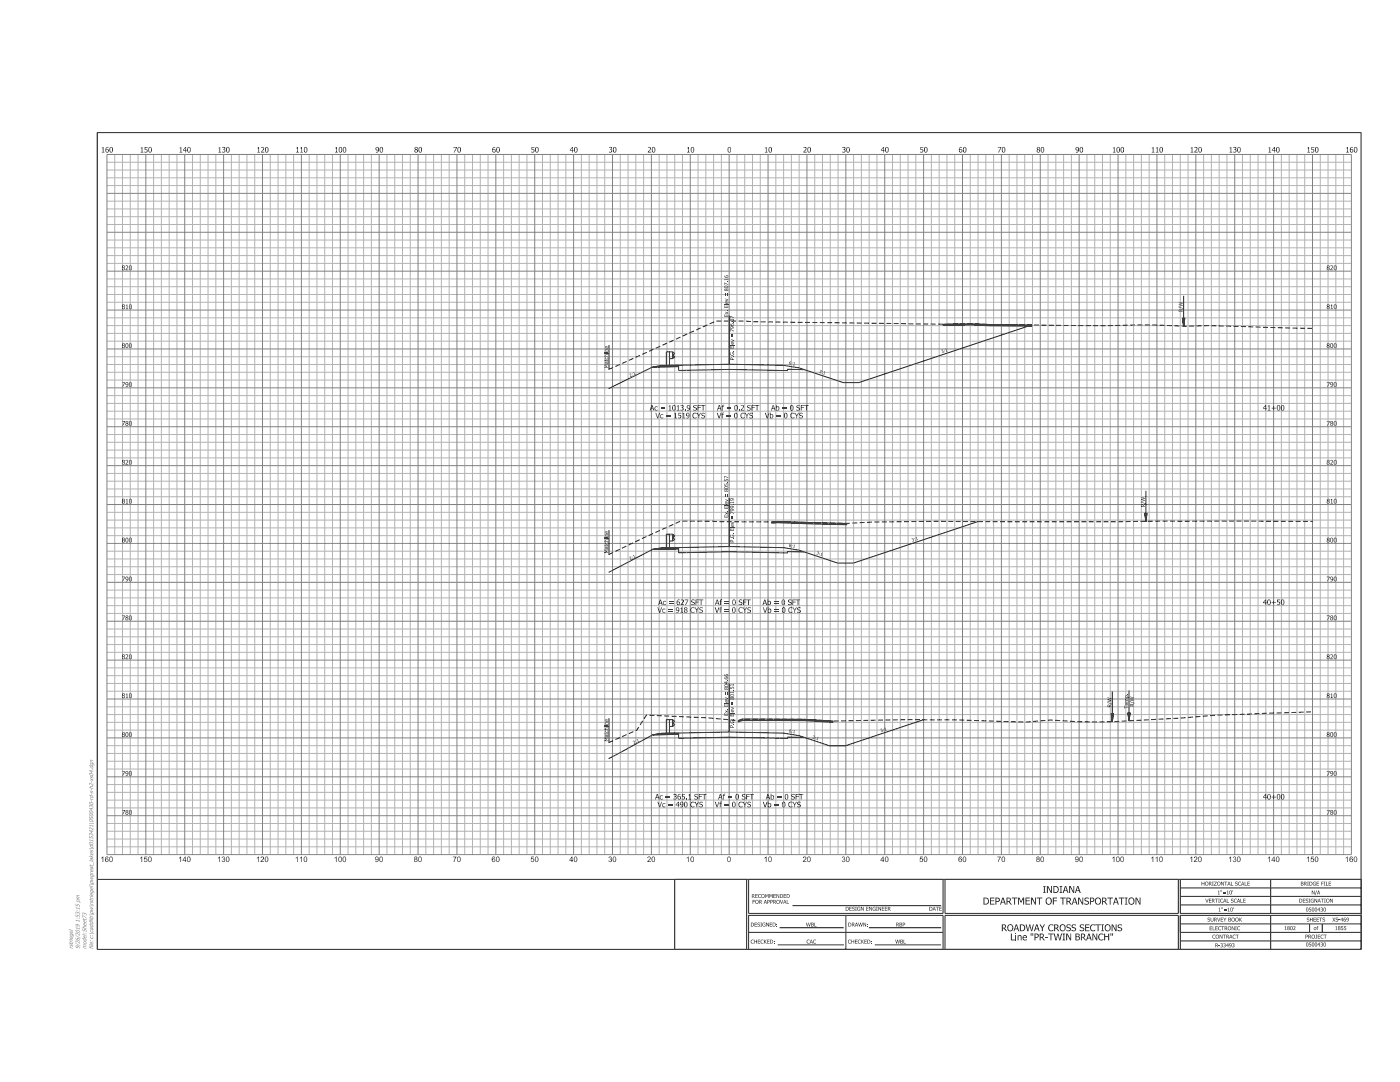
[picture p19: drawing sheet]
<svg xmlns="http://www.w3.org/2000/svg" width="279mm" height="216mm" viewBox="0 0 279 216" stroke-linecap="round" stroke-linejoin="round" font-family="sans-serif">
<g fill="none" stroke="#b2b3b7" stroke-width=".2">
<path d="M21.3 32.4h248.4M21.3 33.9h248.4M21.3 35.5h248.4M21.3 37h248.4M22.9 30.8v139.7M24.4 30.8v139.7M26 30.8v139.7M27.6 30.8v139.7M30.7 30.8v139.7M32.2 30.8v139.7M33.8 30.8v139.7M35.3 30.8v139.7"/>
<path d="M38.4 30.8v139.7M40 30.8v139.7M41.5 30.8v139.7M43.1 30.8v139.7M46.2 30.8v139.7M47.7 30.8v139.7M49.3 30.8v139.7M50.8 30.8v139.7M53.9 30.8v139.7M55.5 30.8v139.7M57 30.8v139.7M58.6 30.8v139.7"/>
<path d="M61.7 30.8v139.7M63.3 30.8v139.7M64.8 30.8v139.7M66.4 30.8v139.7M69.5 30.8v139.7M71 30.8v139.7M72.6 30.8v139.7M74.1 30.8v139.7M77.2 30.8v139.7M78.8 30.8v139.7M80.3 30.8v139.7M81.9 30.8v139.7"/>
<path d="M85 30.8v139.7M86.5 30.8v139.7M88.1 30.8v139.7M89.6 30.8v139.7M92.7 30.8v139.7M94.3 30.8v139.7M95.8 30.8v139.7M97.4 30.8v139.7M100.5 30.8v139.7M102.1 30.8v139.7M103.6 30.8v139.7M105.2 30.8v139.7"/>
<path d="M108.3 30.8v139.7M109.8 30.8v139.7M111.4 30.8v139.7M112.9 30.8v139.7M116 30.8v139.7M117.6 30.8v139.7M119.1 30.8v139.7M120.7 30.8v139.7M123.8 30.8v139.7M125.3 30.8v139.7M126.9 30.8v139.7M128.4 30.8v139.7"/>
<path d="M131.6 30.8v139.7M133.1 30.8v139.7M134.7 30.8v139.7M136.2 30.8v139.7M139.3 30.8v139.7M140.9 30.8v139.7M142.4 30.8v139.7M144 30.8v139.7M147.1 30.8v139.7M148.6 30.8v139.7M150.2 30.8v139.7M151.7 30.8v139.7"/>
<path d="M154.8 30.8v139.7M156.4 30.8v139.7M157.9 30.8v139.7M159.5 30.8v139.7M162.6 30.8v139.7M164.1 30.8v139.7M165.7 30.8v139.7M167.3 30.8v139.7M170.4 30.8v139.7M171.9 30.8v139.7M173.5 30.8v139.7M175 30.8v139.7"/>
<path d="M178.1 30.8v139.7M179.7 30.8v139.7M181.2 30.8v139.7M182.8 30.8v139.7M185.9 30.8v139.7M187.4 30.8v139.7M189 30.8v139.7M190.5 30.8v139.7M193.6 30.8v139.7M195.2 30.8v139.7M196.7 30.8v139.7M198.3 30.8v139.7"/>
<path d="M201.4 30.8v139.7M203 30.8v139.7M204.5 30.8v139.7M206.1 30.8v139.7M209.2 30.8v139.7M210.7 30.8v139.7M212.3 30.8v139.7M213.8 30.8v139.7M216.9 30.8v139.7M218.5 30.8v139.7M220 30.8v139.7M221.6 30.8v139.7"/>
<path d="M224.7 30.8v139.7M226.2 30.8v139.7M227.8 30.8v139.7M229.3 30.8v139.7M232.4 30.8v139.7M234 30.8v139.7M235.5 30.8v139.7M237.1 30.8v139.7M240.2 30.8v139.7M241.8 30.8v139.7M243.3 30.8v139.7M244.9 30.8v139.7"/>
<path d="M248 30.8v139.7M249.5 30.8v139.7M251.1 30.8v139.7M252.6 30.8v139.7M255.7 30.8v139.7M257.3 30.8v139.7M258.8 30.8v139.7M260.4 30.8v139.7M263.5 30.8v139.7M265 30.8v139.7M266.6 30.8v139.7M268.1 30.8v139.7"/>
<path d="M21.3 40.1h248.4M21.3 41.7h248.4M21.3 43.2h248.4M21.3 44.8h248.4M21.3 47.9h248.4M21.3 51h248.4M21.3 49.5h248.4M21.3 52.6h248.4M21.3 55.7h248.4M21.3 57.2h248.4M21.3 58.8h248.4M21.3 60.3h248.4"/>
<path d="M21.3 63.4h248.4M21.3 65h248.4M21.3 66.5h248.4M21.3 68.1h248.4M21.3 71.2h248.4M21.3 72.7h248.4M21.3 74.3h248.4M21.3 75.8h248.4M21.3 78.9h248.4M21.3 82h248.4M21.3 80.5h248.4M21.3 83.6h248.4"/>
<path d="M21.3 86.7h248.4M21.3 88.3h248.4M21.3 89.8h248.4M21.3 91.4h248.4M21.3 94.5h248.4M21.3 96h248.4M21.3 97.6h248.4M21.3 99.1h248.4M21.3 110h248.4M21.3 111.5h248.4M21.3 113.1h248.4M21.3 114.6h248.4"/>
<path d="M21.3 117.7h248.4M21.3 119.3h248.4M21.3 102.2h248.4M21.3 103.8h248.4M21.3 105.3h248.4M21.3 106.9h248.4M21.3 120.9h248.4M21.3 122.4h248.4M21.3 125.5h248.4M21.3 127.1h248.4M21.3 128.6h248.4M21.3 130.2h248.4"/>
<path d="M21.3 133.3h248.4M21.3 134.8h248.4M21.3 136.4h248.4M21.3 137.9h248.4M21.3 141h248.4M21.3 142.6h248.4M21.3 144.1h248.4M21.3 145.7h248.4M21.3 148.8h248.4M21.3 151.9h248.4M21.3 150.3h248.4M21.3 153.4h248.4"/>
<path d="M21.3 156.6h248.4M21.3 158.1h248.4M21.3 159.7h248.4M21.3 161.2h248.4M21.3 164.3h248.4M21.3 165.9h248.4M21.3 167.4h248.4M21.3 169h248.4"/>
</g>
<g fill="none" stroke="#808285" stroke-width=".2">
<path d="M21.3 30.8h248.4v139.7h-248.4zM21.3 38.6h248.4M29.1 30.8v139.7M36.9 30.8v139.7M44.6 30.8v139.7M52.4 30.8v139.7M60.1 30.8v139.7M67.9 30.8v139.7M75.7 30.8v139.7M83.4 30.8v139.7M91.2 30.8v139.7M99 30.8v139.7"/>
<path d="M106.7 30.8v139.7M114.5 30.8v139.7M122.2 30.8v139.7M130 30.8v139.7M137.8 30.8v139.7M145.5 30.8v139.7M153.3 30.8v139.7M161 30.8v139.7M168.8 30.8v139.7M176.6 30.8v139.7M184.3 30.8v139.7M192.1 30.8v139.7"/>
<path d="M199.8 30.8v139.7M207.6 30.8v139.7M215.4 30.8v139.7M223.1 30.8v139.7M230.9 30.8v139.7M238.7 30.8v139.7M246.4 30.8v139.7M254.2 30.8v139.7M261.9 30.8v139.7M21.3 46.3h248.4M21.3 54.1h248.4M21.3 69.6h248.4"/>
<path d="M21.3 77.4h248.4M21.3 61.9h248.4M21.3 85.2h248.4M21.3 92.9h248.4M21.3 100.7h248.4M21.3 116.2h248.4M21.3 108.4h248.4M21.3 139.5h248.4M21.3 131.7h248.4M21.3 124h248.4M21.3 155h248.4M21.3 147.2h248.4"/>
<path d="M21.3 162.8h248.4"/>
</g>
<g fill="none" stroke="#231f20" stroke-width=".2">
<path d="M236.2 59v6.1l-.2-1.6h.5l-.3 1.6M121.5 68.8v4.9M130.2 73.2l1.8-.3h3.4v.2zM130.2 73.2l-8.7 4.3M130.2 73.2l5.2-.1v.8l10.1-.2 11.7 .2v-.2l3.3 .1M133 70.2h.6v2.7h-.6zM133.6 70.2h.6v1.4h-.6zM134.2 70.2l.5 .3-.5 .4 .5 .3-.5 .4M145.5 63v9.7M188.3 64.7l5.5-.1 12.1 .2v.3l-12.1-.3-5.5 .2zM205.9 64.8l-34.5 11.5h-3.1l-8.8-2.9-3.9-.5a261 261 0 0 0-20.9 0h-2.7l-1.8 .3M236 63.5l.2 1.6"/>
<path d="M236.1 63.5l.1 1.6M236.3 63.5l-.1 1.6M236.4 63.5l-.2 1.6M145.5 99.4v9.7M228.7 97.9v6.1l-.3-1.6h.5l-.2 1.6M121.5 105.8v4.8M130.2 109.6l1.8-.3h3.4v.2zM130.2 109.6l-8.7 4.6M130.2 109.6l5.2-.1v.8l10.1-.2 11.7 .2v-.2h3.3M133 106.6h.6v2.7h-.6zM133.6 106.6h.6v1.4h-.6zM134.2 106.6l.5 .3-.5 .4 .5 .3-.5 .4"/>
<path d="M154 104.1l1.1-.1 13.9 .4v.3l-13.9-.4-1.1 .1zM195.2 104.1l-24.9 8.3h-3.1l-7.7-2.6-3.9-.5a261 261 0 0 0-20.9 0h-2.7l-1.8 .3M228.5 102.4l.2 1.6M228.6 102.4l.1 1.6M228.7 102.4v1.6M228.8 102.4l-.1 1.6M145.5 136.4v9.7M222 137.9v6.1l-.3-1.6h.5l-.2 1.6M225.3 137.8v6l-.2-1.6h.5l-.3 1.6M121.5 143.3v4.9M130.2 146.6l-8.7 4.8M130.2 146.6l1.8-.3h3.4v.2z"/>
<path d="M130.2 146.6l5.2-.1v.8a267.4 267.4 0 0 1 21.8 0v-.2h3.3M133 143.6h.6v2.7h-.6zM133.6 143.6h.6v1.4h-.6zM134.2 143.6l.5 .3-.5 .4 .5 .3-.5 .4M147.3 143.8l.9-.3h12.4l5.6 .4v.2l-5.5-.3-12.5-.1-.9 .3zM184.3 143.6l-15.6 5.2h-3.1l-6.1-2-3.9-.5a260.8 260.8 0 0 0-20.9 0h-2.7l-1.8 .3M221.8 142.4l.2 1.6M221.9 142.4l.1 1.6M222 142.4v1.6M222.1 142.4l-.1 1.6M222.2 142.4l-.2 1.6M225.1 142.2l.2 1.6"/>
<path d="M225.2 142.2l.1 1.6M225.3 142.2v1.6M225.4 142.2l-.1 1.6M225.5 142.2l-.2 1.6M19.4 175.5h252.2M134.7 175.5h14.3v13.9h-14.3zM149.4 175.5h38.8v6.8h-38.8zM188.6 175.5h46.6v6.8h-46.6zM235.5 175.5h36.1v6.8h-36.1zM235.5 178.9h36.1M235.5 177.2h36.1M253.6 175.5v6.8"/>
<path d="M149.4 182.7h38.8v6.7h-38.8zM149.4 186h38.8M155.2 188.5h13.2M155.6 185.1h12.8M158.2 180.7h29.6M168.8 182.7v6.7M173.4 185.1h14.4M174.6 188.5h13.2M188.6 182.7h46.6v6.7h-46.6zM235.5 182.7h36.1v6.7h-36.1zM235.5 182.7v3.3h36.1M235.5 180.6h36.1"/>
<path d="M235.5 184.4h36.1M235.5 187.7h36.1M253.6 182.7v6.7M261.4 184.4v1.6M263.9 184.4v1.6"/>
</g>
<path d="M19.4 26.5h252.2v162.9h-252.2z" fill="none" stroke="#231f20" stroke-width=".21"/>
<path d="M121.5 73.7l21.4-9.6 45.4 .6 5.5-.1 18.7 .3h18.3l5.8 .2 4.5-.1 20.8 .5M121.5 110.7l14.3-6.7h19.3l13.9 .4a540.3 540.3 0 0 1 33.2-.3l59.7-.1M121.5 148.2l5.6-2.5 1.9-3 12.2 .5 6.1 .6 .9-.3h12.4l5.6 .4 15.9-.3 9.1 .1 13.5 .4 4.9-.4a119.8 119.8 0 0 0 20.3-.1l5.9-.3a205.8 205.8 0 0 1 16.7-1l9.4-.3" fill="none" stroke="#231f20" stroke-width=".2" stroke-dasharray="1 .5" stroke-linecap="butt"/>
<g fill="#231f20">
<path d="M150.2 179.6h.5l-.4 .1v.2h.4l-.4 .1v.3h-.1z" fill-rule="evenodd"/>
<path d="M150.7 180a.4 .4 0 0 0 .8 0 .4 .4 0 0 0-.8 0zM150.9 179.7a.26 .26 0 0 1 .3 .1 .26 .26 0 0 1 0 .3 .26 .26 0 0 1-.4 0z" fill-rule="evenodd"/>
<path d="M151.5 179.6v.7l.1-.3 .5 .3-.3-.3 .2-.3zM151.6 179.7h.3l-.1 .2-.2 .1z" fill-rule="evenodd"/>
<path d="M152.7 179.6l-.3 .7 .2-.2h.3l.2 .2-.3-.7zM152.7 179.7l.2 .3h-.3z" fill-rule="evenodd"/>
<path d="M153.1 179.6v.7h.1v-.2a.26 .26 0 0 0 .4-.2 .26 .26 0 0 0-.3-.3zM153.2 179.7a.18 .18 0 0 1 .3 .1 .18 .18 0 0 1-.3 .2z" fill-rule="evenodd"/>
<path d="M153.7 179.6v.7h.1v-.2a.26 .26 0 0 0 .4-.2 .26 .26 0 0 0-.3-.3zM153.8 179.7a.18 .18 0 0 1 .3 .1 .18 .18 0 0 1-.3 .2z" fill-rule="evenodd"/>
<path d="M154.3 179.6v.7l.1-.3 .5 .3-.2-.3 .1-.3zM154.4 179.7h.3v.2l-.3 .1z" fill-rule="evenodd"/>
<path d="M154.9 180a.4 .4 0 0 0 .8 0 .4 .4 0 0 0-.8 0zM155.1 179.7a.27 .27 0 0 1 .4 .1 .27 .27 0 0 1-.1 .3 .27 .27 0 0 1-.3 0z" fill-rule="evenodd"/>
<path d="M155.7 179.6l.3 .6 .3-.6-.3 .7h-.1z" fill-rule="evenodd"/>
<path d="M156.6 179.6l-.3 .7 .2-.2h.3l.1 .2-.2-.7zM156.6 179.7l.1 .3h-.2z" fill-rule="evenodd"/>
<path d="M157 179.6l.1 .7h.4h-.5z" fill-rule="evenodd"/>
<path d="M150.1 178.4v.8h.1v-.3l.5 .3-.3-.4 .1-.3zM150.2 178.5h.1a.17 .17 0 0 1 .1 .2 .17 .17 0 0 1-.2 .1z" fill-rule="evenodd"/>
<path d="M150.7 178.4h.5l-.4 .1v.2h.4l-.4 .1v.3l.4 .1h-.5z" fill-rule="evenodd"/>
<path d="M151.4 178.5l.3-.1 .2 .2a.29 .29 0 0 0-.4 0 .29 .29 0 0 0 0 .4 .29 .29 0 0 0 .4 0 .37 .37 0 0 1-.6 .1 .37 .37 0 0 1 .1-.6z" fill-rule="evenodd"/>
<path d="M151.9 178.8a.4 .4 0 0 0 .8 0 .4 .4 0 0 0-.8 0zM152.1 178.6a.27 .27 0 0 1 .4 0 .27 .27 0 0 1-.1 .4 .27 .27 0 0 1-.4-.1z" fill-rule="evenodd"/>
<path d="M152.7 178.4h.2l.2 .4 .1-.4h.2v.8l-.1-.7-.2 .5-.3-.5-.1 .7z" fill-rule="evenodd"/>
<path d="M153.5 178.4h.2l.2 .4 .2-.4h.1v.8h-.1v-.7l-.2 .5-.3-.5-.1 .7z" fill-rule="evenodd"/>
<path d="M154.4 178.4h.4l-.3 .1v.2h.3l-.3 .1v.3l.3 .1h-.4z" fill-rule="evenodd"/>
<path d="M155 178.4h.1l.3 .6 .1-.6v.8l-.4-.7-.1 .7z" fill-rule="evenodd"/>
<path d="M155.7 178.4v.8a.43 .43 0 0 0 .6-.4 .43 .43 0 0 0-.6-.4zM155.8 178.5a.31 .31 0 0 1 .4 .3 .31 .31 0 0 1-.4 .3z" fill-rule="evenodd"/>
<path d="M156.4 178.4h.5l-.4 .1v.2h.4l-.4 .1v.3l.4 .1h-.5z" fill-rule="evenodd"/>
<path d="M157 178.4v.8a.43 .43 0 0 0 .6-.4 .43 .43 0 0 0-.6-.4zM157.1 178.5a.31 .31 0 0 1 .4 .3 .31 .31 0 0 1-.4 .3z" fill-rule="evenodd"/>
<path d="M168.8 180.9v.8a.43 .43 0 0 0 .6-.4 .43 .43 0 0 0-.6-.4zM168.9 181a.31 .31 0 0 1 .4 .3 .31 .31 0 0 1-.4 .3z" fill-rule="evenodd"/>
<path d="M169.5 180.9h.5l-.4 .1v.2h.4l-.4 .1v.3l.4 .1h-.5z" fill-rule="evenodd"/>
<path d="M170.2 181h.3l.1 .1a.19 .19 0 0 0-.3-.2 .19 .19 0 0 0-.1 .3 .19 .19 0 0 0 .2 .1 .25 .25 0 0 1 .1 .4 .25 .25 0 0 1-.4-.2v.1a.19 .19 0 0 0 .3 0 .19 .19 0 0 0 0-.3 .19 .19 0 0 0-.2 0z" fill-rule="evenodd"/>
<path d="M170.7 180.9h.3v.8h-.3z" fill-rule="evenodd"/>
<path d="M171.2 181l.4-.1 .1 .2a.31 .31 0 0 0-.5 .2 .31 .31 0 0 0 .4 .3v-.2l-.2-.1h.3v.4a.41 .41 0 0 1-.6-.1 .41 .41 0 0 1 .1-.6z" fill-rule="evenodd"/>
<path d="M171.8 180.9h.2l.3 .7 .1-.7v.8l-.5-.6-.1 .6z" fill-rule="evenodd"/>
<path d="M172.9 180.9h.4l-.3 .1v.2h.3l-.3 .1v.3l.3 .1h-.4z" fill-rule="evenodd"/>
<path d="M173.5 180.9h.1l.3 .7 .1-.7v.8l-.4-.6-.1 .6z" fill-rule="evenodd"/>
<path d="M174.2 181l.4-.1 .2 .2a.32 .32 0 0 0-.6 .2 .31 .31 0 0 0 .4 .3l-.1-.3h.3v.4a.41 .41 0 0 1-.6-.1 .41 .41 0 0 1 0-.6z" fill-rule="evenodd"/>
<path d="M174.9 180.9h.3v.8h-.3z" fill-rule="evenodd"/>
<path d="M175.3 180.9h.1l.3 .7 .1-.7v.8l-.4-.6-.1 .6z" fill-rule="evenodd"/>
<path d="M176 180.9h.5l-.4 .1v.2h.4l-.4 .1v.3l.4 .1h-.5z" fill-rule="evenodd"/>
<path d="M176.6 180.9h.5l-.4 .1v.2h.3l-.3 .1v.3l.4 .1h-.5z" fill-rule="evenodd"/>
<path d="M177.2 180.9v.8h.1v-.3l.5 .3-.3-.3 .2-.3zM177.3 181h.1a.18 .18 0 0 1 .2 .3 .16 .16 0 0 1-.3 0z" fill-rule="evenodd"/>
<path d="M185.5 180.9v.8a.43 .43 0 0 0 .6-.4 .43 .43 0 0 0-.6-.4zM185.6 181a.31 .31 0 0 1 .4 .3 .31 .31 0 0 1-.4 .3z" fill-rule="evenodd"/>
<path d="M186.4 180.9l-.3 .8 .2-.2h.3l.2 .2-.3-.8zM186.4 181l.2 .4h-.3z" fill-rule="evenodd"/>
<path d="M186.8 180.9h.6l-.3 .1v.7h-.1v-.7z" fill-rule="evenodd"/>
<path d="M187.5 180.9h.4l-.3 .1v.2h.3l-.3 .1v.3l.3 .1h-.4z" fill-rule="evenodd"/>
<path d="M149.9 184.1v.8a.43 .43 0 0 0 .6-.4 .43 .43 0 0 0-.6-.4zM150 184.2a.31 .31 0 0 1 .4 .3 .31 .31 0 0 1-.4 .3z" fill-rule="evenodd"/>
<path d="M150.6 184.1h.5l-.4 .1v.2h.4l-.4 .1v.3l.4 .1h-.5z" fill-rule="evenodd"/>
<path d="M151.2 184.2l.3-.1 .1 .2a.19 .19 0 0 0-.2-.2 .19 .19 0 0 0-.1 .2 .19 .19 0 0 0 .2 .2 .25 .25 0 0 1 0 .4 .25 .25 0 0 1-.4-.2l.1 .1a.19 .19 0 0 0 .3 0 .19 .19 0 0 0 0-.3 .19 .19 0 0 0-.3 0z" fill-rule="evenodd"/>
<path d="M151.8 184.1h.3v.8h-.3z" fill-rule="evenodd"/>
<path d="M152.2 184.2l.4-.1 .2 .2a.31 .31 0 0 0-.6 .1 .32 .32 0 0 0 .5 .4v-.2l-.2-.1h.3v.3a.41 .41 0 0 1-.6 0 .41 .41 0 0 1 0-.6z" fill-rule="evenodd"/>
<path d="M152.9 184.1h.1l.4 .6 .1-.6v.8l-.5-.7-.1 .7z" fill-rule="evenodd"/>
<path d="M153.6 184.1h.5l-.4 .1v.2h.4l-.4 .1v.3l.4 .1h-.5z" fill-rule="evenodd"/>
<path d="M154.2 184.1v.8a.43 .43 0 0 0 .6-.4 .43 .43 0 0 0-.6-.4zM154.3 184.2a.32 .32 0 0 1 .4 .3 .32 .32 0 0 1-.4 .3z" fill-rule="evenodd"/>
<path d="M150 187.5h.4v.2a.29 .29 0 0 0-.4 0 .29 .29 0 0 0 0 .4 .29 .29 0 0 0 .4 0 .38 .38 0 0 1-.6 0 .38 .38 0 0 1 .2-.6z" fill-rule="evenodd"/>
<path d="M150.5 187.5l.1 .3h.4v-.3h.1v.8h-.1v-.4h-.4l-.1 .4z" fill-rule="evenodd"/>
<path d="M151.2 187.5h.5l-.4 .1v.2h.4l-.4 .1v.3l.4 .1h-.5z" fill-rule="evenodd"/>
<path d="M151.9 187.5h.4l.1 .2a.29 .29 0 0 0-.4 0 .29 .29 0 0 0 0 .4 .29 .29 0 0 0 .4 0 .38 .38 0 0 1-.6 0 .38 .38 0 0 1 .1-.6z" fill-rule="evenodd"/>
<path d="M152.5 187.5l.1 .4 .4-.4-.3 .3 .3 .5-.4-.4-.1 .4z" fill-rule="evenodd"/>
<path d="M153.1 187.5h.5l-.4 .1v.2h.4l-.4 .1v.3l.4 .1h-.5z" fill-rule="evenodd"/>
<path d="M153.7 187.5v.8a.43 .43 0 0 0 .6-.4 .43 .43 0 0 0-.6-.4zM153.8 187.6a.31 .31 0 0 1 .4 .3 .31 .31 0 0 1-.4 .3z" fill-rule="evenodd"/>
<path d="M169.3 184.1v.8a.43 .43 0 0 0 .6-.4 .43 .43 0 0 0-.6-.4zM169.4 184.2a.31 .31 0 0 1 .4 .3 .31 .31 0 0 1-.4 .3z" fill-rule="evenodd"/>
<path d="M170 184.1v.8l.1-.3 .5 .3-.2-.4 .1-.1v-.2zM170.1 184.2h.3v.3h-.3z" fill-rule="evenodd"/>
<path d="M170.9 184.1l-.3 .8 .2-.2h.3l.2 .2-.3-.8zM170.9 184.2l.1 .4h-.2z" fill-rule="evenodd"/>
<path d="M171.3 184.1l.2 .7 .2-.7h.1l.1 .7 .3-.7-.2 .8h-.1l-.2-.7-.2 .7z" fill-rule="evenodd"/>
<path d="M172.3 184.1h.1l.3 .6 .1-.6v.8l-.4-.7-.1 .7z" fill-rule="evenodd"/>
<path d="M169.4 187.5h.4v.2a.29 .29 0 0 0-.4 0 .29 .29 0 0 0 0 .4 .29 .29 0 0 0 .4 0 .38 .38 0 0 1-.6 0 .38 .38 0 0 1 .2-.6z" fill-rule="evenodd"/>
<path d="M169.9 187.5l.1 .3h.4v-.3h.1v.8h-.1v-.4h-.4l-.1 .4z" fill-rule="evenodd"/>
<path d="M170.6 187.5h.5l-.4 .1v.2h.4l-.4 .1v.3l.4 .1h-.5z" fill-rule="evenodd"/>
<path d="M171.3 187.5h.4l.1 .2a.29 .29 0 0 0-.4 0 .29 .29 0 0 0 0 .4 .29 .29 0 0 0 .4 0 .38 .38 0 0 1-.6 0 .38 .38 0 0 1 .1-.6z" fill-rule="evenodd"/>
<path d="M171.9 187.5l.1 .4 .4-.4-.3 .3 .3 .5-.4-.4-.1 .4z" fill-rule="evenodd"/>
<path d="M172.5 187.5h.5l-.4 .1v.2h.4l-.4 .1v.3l.4 .1h-.5z" fill-rule="evenodd"/>
<path d="M173.1 187.5v.8a.43 .43 0 0 0 .6-.4 .43 .43 0 0 0-.6-.4zM173.2 187.6a.31 .31 0 0 1 .4 .3 .31 .31 0 0 1-.4 .3z" fill-rule="evenodd"/>
<path d="M241.1 183.2l.4-.1v.2l-.3-.1-.1 .2a.28 .28 0 0 1 .4 .2 .28 .28 0 0 1-.3 .3l-.2-.1a.19 .19 0 0 0 .3 0 .19 .19 0 0 0 0-.3 .19 .19 0 0 0-.2 0z" fill-rule="evenodd"/>
<path d="M241.6 183.1h.1v.5a.18 .18 0 0 0 .2 .2 .18 .18 0 0 0 .2-.2v-.5l.1 .5a.28 .28 0 0 1-.3 .3 .28 .28 0 0 1-.3-.3z" fill-rule="evenodd"/>
<path d="M242.3 183.1v.8h.1v-.3l.5 .3-.3-.4 .2-.1v-.2zM242.4 183.2h.2a.16 .16 0 0 1 .1 .2 .16 .16 0 0 1-.3 .1z" fill-rule="evenodd"/>
<path d="M242.9 183.1l.3 .7 .3-.7-.2 .8z" fill-rule="evenodd"/>
<path d="M243.6 183.1h.5l-.4 .1v.2h.4l-.4 .1v.3l.4 .1h-.5z" fill-rule="evenodd"/>
<path d="M244.1 183.1l.4 .3 .3-.3-.3 .4v.4z" fill-rule="evenodd"/>
<path d="M245.2 183.1v.8h.4l.1-.2-.1-.2v-.3zM245.3 183.2h.2v.2h-.2zM245.3 183.5h.1a.18 .18 0 0 1 .2 .3 .18 .18 0 0 1-.3 0z" fill-rule="evenodd"/>
<path d="M245.7 183.5a.4 .4 0 0 0 .8 0 .4 .4 0 0 0-.8 0zM245.9 183.3a.27 .27 0 0 1 .4 0 .27 .27 0 0 1-.1 .4 .27 .27 0 0 1-.3-.1z" fill-rule="evenodd"/>
<path d="M246.5 183.5a.4 .4 0 0 0 .8 0 .4 .4 0 0 0-.8 0zM246.7 183.3a.26 .26 0 0 1 .3 0 .26 .26 0 0 1 0 .4 .26 .26 0 0 1-.4-.1z" fill-rule="evenodd"/>
<path d="M247.3 183.1l.1 .4 .5-.4-.4 .4 .4 .4-.4-.4-.2 .4z" fill-rule="evenodd"/>
<path d="M242 186.6l.4-.1 .1 .2a.29 .29 0 0 0-.4 0 .29 .29 0 0 0 0 .4 .29 .29 0 0 0 .4 0 .37 .37 0 0 1-.5 .1 .37 .37 0 0 1 0-.6z" fill-rule="evenodd"/>
<path d="M242.6 186.9a.39 .39 0 0 0 .7 0 .39 .39 0 0 0-.7 0zM242.8 186.6a.26 .26 0 0 1 .3 .1 .26 .26 0 0 1 0 .4 .26 .26 0 0 1-.4-.1z" fill-rule="evenodd"/>
<path d="M243.4 186.5h.1l.4 .6 .1-.6v.8l-.5-.7-.1 .7z" fill-rule="evenodd"/>
<path d="M244 186.5h.7l-.3 .1v.7l-.1-.7z" fill-rule="evenodd"/>
<path d="M244.7 186.5v.8l.1-.3 .5 .3-.2-.4 .1-.3zM244.8 186.6l.3 .1v.1l-.3 .1z" fill-rule="evenodd"/>
<path d="M245.6 186.5l-.3 .8 .2-.2h.3l.2 .2-.3-.8zM245.6 186.6l.2 .4h-.3z" fill-rule="evenodd"/>
<path d="M246.1 186.6l.4-.1 .1 .2a.28 .28 0 0 0-.4 0 .28 .28 0 0 0 0 .4 .28 .28 0 0 0 .4 0 .35 .35 0 0 1-.6 .1 .35 .35 0 0 1 0-.5z" fill-rule="evenodd"/>
<path d="M246.6 186.5h.6l-.2 .1v.7h-.1v-.7z" fill-rule="evenodd"/>
<path d="M259.3 179.3v.8a.43 .43 0 0 0 .6-.4 .43 .43 0 0 0-.6-.4zM259.4 179.4a.31 .31 0 0 1 .4 .3 .31 .31 0 0 1-.4 .3z" fill-rule="evenodd"/>
<path d="M260 179.3h.5l-.4 .1v.2h.4l-.4 .1v.3l.4 .1h-.5z" fill-rule="evenodd"/>
<path d="M260.7 179.4h.4v.1l-.3-.1-.1 .2a.28 .28 0 0 1 .4 .2 .28 .28 0 0 1-.3 .3h-.2v-.1a.19 .19 0 0 0 .3 0 .19 .19 0 0 0 0-.3 .19 .19 0 0 0-.2 0z" fill-rule="evenodd"/>
<path d="M261.2 179.3h.3v.8h-.3l.1-.1z" fill-rule="evenodd"/>
<path d="M261.7 179.4l.4-.1 .1 .2a.31 .31 0 0 0-.5 .2 .31 .31 0 0 0 .4 .3v-.2l-.2-.1h.3v.4a.41 .41 0 0 1-.6-.1 .41 .41 0 0 1 .1-.6z" fill-rule="evenodd"/>
<path d="M262.3 179.3h.2l.3 .6 .1-.6v.8l-.5-.7-.1 .7z" fill-rule="evenodd"/>
<path d="M263.2 179.3l-.2 .8 .1-.2h.3l.2 .2-.3-.8zM263.3 179.4l.1 .4h-.3z" fill-rule="evenodd"/>
<path d="M263.6 179.3h.6l-.2 .1v.7l-.1-.7z" fill-rule="evenodd"/>
<path d="M264.3 179.3h.3l-.1 .1 .1 .7h-.3z" fill-rule="evenodd"/>
<path d="M264.6 179.7a.4 .4 0 0 0 .8 0 .4 .4 0 0 0-.8 0zM264.8 179.5a.27 .27 0 0 1 .4 0 .27 .27 0 0 1-.1 .4 .27 .27 0 0 1-.3-.1z" fill-rule="evenodd"/>
<path d="M265.5 179.3h.1l.3 .6 .1-.6v.8l-.5-.7v.7z" fill-rule="evenodd"/>
<path d="M260.9 183.2l.3-.1 .1 .2a.19 .19 0 0 0-.3-.2 .19 .19 0 0 0-.1 .3 .19 .19 0 0 0 .3 .1 .25 .25 0 0 1 0 .4 .25 .25 0 0 1-.4-.2l.1 .1a.19 .19 0 0 0 .2 0 .19 .19 0 0 0 .1-.3 .19 .19 0 0 0-.3 0z" fill-rule="evenodd"/>
<path d="M261.4 183.1l.1 .3h.4v-.3h.1v.8h-.1v-.4h-.4l-.1 .4z" fill-rule="evenodd"/>
<path d="M262.1 183.1h.5l-.3 .1v.2h.3l-.3 .1v.3l.3 .1h-.5z" fill-rule="evenodd"/>
<path d="M262.7 183.1h.5l-.3 .1v.2h.3l-.3 .1v.3l.3 .1h-.5z" fill-rule="evenodd"/>
<path d="M263.3 183.1h.6l-.3 .1v.7h-.1v-.7z" fill-rule="evenodd"/>
<path d="M264 183.2l.4-.1v.2l-.3-.1-.1 .2a.28 .28 0 0 1 .4 .2 .28 .28 0 0 1-.2 .3l-.3-.1h.1a.19 .19 0 0 0 .3 0 .19 .19 0 0 0 0-.3 .19 .19 0 0 0-.3 0z" fill-rule="evenodd"/>
<path d="M262.1 185.3a.3 .3 0 0 0 .6 0 .3 .3 0 0 0-.6 0zM262.2 185.3a.2 .2 0 0 1 .4 0 .2 .2 0 0 1-.4 0z" fill-rule="evenodd"/>
<path d="M262.9 184.8h.2l-.2 .1 .2 .1-.2 .1v.5l-.2-.5z" fill-rule="evenodd"/>
<path d="M260.5 186.5v.8h.1v-.3a.26 .26 0 0 0 .4-.2 .26 .26 0 0 0-.3-.3zM260.6 186.6a.18 .18 0 0 1 .3 .2 .18 .18 0 0 1-.3 .1z" fill-rule="evenodd"/>
<path d="M261.1 186.5v.8h.1v-.3l.5 .3-.2-.4 .1-.3zM261.2 186.6h.2a.16 .16 0 0 1 .1 .2 .16 .16 0 0 1-.3 .1z" fill-rule="evenodd"/>
<path d="M261.7 186.9a.4 .4 0 0 0 .8 0 .4 .4 0 0 0-.8 0zM261.9 186.6a.26 .26 0 0 1 .4 .1 .26 .26 0 0 1-.1 .4 .26 .26 0 0 1-.3-.1z" fill-rule="evenodd"/>
<path d="M262.6 186.5h.2v.7l-.2 .1-.1-.1h.2v-.6z" fill-rule="evenodd"/>
<path d="M263 186.5h.5l-.4 .1v.2h.3l-.3 .1v.3l.4 .1h-.5z" fill-rule="evenodd"/>
<path d="M263.6 186.6l.4-.1 .1 .2a.29 .29 0 0 0-.4 0 .29 .29 0 0 0 0 .4 .29 .29 0 0 0 .4 0 .37 .37 0 0 1-.5 .1 .37 .37 0 0 1 0-.6z" fill-rule="evenodd"/>
<path d="M264.1 186.5h.7l-.3 .1v.7l-.1-.7z" fill-rule="evenodd"/>
<path d="M259.6 175.9v.8h.4l.1-.2-.1-.2 .1-.3zM259.7 176h.2l.1 .2h-.3zM259.7 176.3h.1a.18 .18 0 0 1 .2 .3 .18 .18 0 0 1-.3 0z" fill-rule="evenodd"/>
<path d="M260.3 175.9v.8l.1-.3 .4 .3-.2-.3 .1-.4zM260.4 176l.2 .1v.2h-.2z" fill-rule="evenodd"/>
<path d="M260.9 175.9h.3v.8h-.3z" fill-rule="evenodd"/>
<path d="M261.3 175.9v.8a.43 .43 0 0 0 .6-.4 .43 .43 0 0 0-.6-.4zM261.4 176a.31 .31 0 0 1 .4 .3 .31 .31 0 0 1-.4 .3z" fill-rule="evenodd"/>
<path d="M262.1 176l.4-.1 .1 .2a.31 .31 0 0 0-.5 .2 .31 .31 0 0 0 .4 .3v-.2l-.2-.1h.3v.4a.41 .41 0 0 1-.5-.1 .41 .41 0 0 1 0-.6z" fill-rule="evenodd"/>
<path d="M262.7 175.9h.5l-.3 .1v.2h.3l-.3 .1v.3l.3 .1h-.5z" fill-rule="evenodd"/>
<path d="M263.7 175.9h.4l-.3 .1v.2h.3l-.3 .1v.4z" fill-rule="evenodd"/>
<path d="M264.2 175.9h.3l-.1 .1 .1 .7h-.3z" fill-rule="evenodd"/>
<path d="M264.6 175.9h.1v.7l.4 .1h-.5z" fill-rule="evenodd"/>
<path d="M265.2 175.9h.5l-.4 .1v.2h.3l-.3 .1v.3l.4 .1h-.5z" fill-rule="evenodd"/>
<path d="M196.3 179.1v1.4a.77 .77 0 0 0 1.1-.7 .77 .77 0 0 0-1.1-.7zM196.5 179.3a.56 .56 0 0 1 .7 .5 .56 .56 0 0 1-.7 .5z" fill-rule="evenodd"/>
<path d="M197.6 179.1h.9v.2h-.7v.4h.6v.1h-.6v.5h.7v.2h-.9z" fill-rule="evenodd"/>
<path d="M198.7 179.1v1.4h.1v-.5a.47 .47 0 0 0 .7-.3 .47 .47 0 0 0-.5-.6zM198.8 179.3a.33 .33 0 0 1 .6 .2 .34 .34 0 0 1-.6 .3z" fill-rule="evenodd"/>
<path d="M200 179.1l-.4 1.4h.2l.1-.4h.5l.1 .4h.2l-.4-1.4zM200.2 179.3l.2 .7h-.5z" fill-rule="evenodd"/>
<path d="M200.9 179.1v1.4h.2v-.6h.2l.4 .6h.3l-.5-.6a.41 .41 0 0 0 .2-.5 .41 .41 0 0 0-.5-.3zM201.1 179.3h.1a.27 .27 0 0 1 .4 .2 .27 .27 0 0 1-.4 .3h-.1z" fill-rule="evenodd"/>
<path d="M201.9 179.1h1.2v.2h-.5v1.2h-.2v-1.2h-.5z" fill-rule="evenodd"/>
<path d="M203.2 179.1h.2l.4 .8 .3-.8h.3v1.4h-.2v-1.2l-.4 .8h-.1l-.3-.8v1.2h-.2z" fill-rule="evenodd"/>
<path d="M204.7 179.1h.8v.2h-.6v.4h.6v.1h-.6v.5h.6v.2h-.8z" fill-rule="evenodd"/>
<path d="M205.7 179.1h.3l.6 1.1v-1.1h.1v1.4h-.2l-.6-1.2v1.2h-.2z" fill-rule="evenodd"/>
<path d="M206.9 179.1h1.1v.2h-.5v1.2h-.1v-1.2h-.5z" fill-rule="evenodd"/>
<path d="M208.8 179.3a.69 .69 0 0 0 0 1 .69 .69 0 0 0 1-.1 .69 .69 0 0 0 0-.9 .69 .69 0 0 0-1 0zM209 179.3a.54 .54 0 0 1 .7 .2 .54 .54 0 0 1-.1 .7 .53 .53 0 0 1-.7-.1 .53 .53 0 0 1 .1-.7z" fill-rule="evenodd"/>
<path d="M210.1 179.1h.9v.2h-.7v.4h.6v.1h-.6v.7h-.2z" fill-rule="evenodd"/>
<path d="M211.6 179.1h1.1v.2h-.5v1.2h-.2v-1.2h-.4z" fill-rule="evenodd"/>
<path d="M212.8 179.1v1.4h.2v-.6h.2l.5 .6h.2l-.5-.6a.41 .41 0 0 0 .3-.5 .41 .41 0 0 0-.5-.3zM213 179.3h.2a.3 .3 0 0 1 .3 .4 .3 .3 0 0 1-.5 .1z" fill-rule="evenodd"/>
<path d="M214.3 179.1l-.4 1.4h.2l.1-.4h.5l.2 .4h.1l-.4-1.4zM214.5 179.3l.2 .7h-.5z" fill-rule="evenodd"/>
<path d="M215.2 179.1h.2l.6 1.1v-1.1h.2v1.4h-.2l-.7-1.2v1.2h-.1z" fill-rule="evenodd"/>
<path d="M216.5 179.2l.7-.1 .1 .3a.32 .32 0 0 0-.4-.2 .32 .32 0 0 0-.2 .4l.1 .1a.46 .46 0 0 1 .5 .5 .46 .46 0 0 1-.7 .3l-.2-.1v-.2a.35 .35 0 0 0 .4 .2 .35 .35 0 0 0 .3-.4l-.5-.2a.37 .37 0 0 1-.1-.6z" fill-rule="evenodd"/>
<path d="M217.5 179.1v1.4h.2v-.5a.47 .47 0 0 0 .7-.3 .47 .47 0 0 0-.5-.6zM217.7 179.3a.33 .33 0 0 1 .5 .2 .33 .33 0 0 1-.5 .3z" fill-rule="evenodd"/>
<path d="M218.7 179.3a.69 .69 0 0 0-.1 1 .69 .69 0 0 0 1.1-.1 .69 .69 0 0 0-.1-.9 .69 .69 0 0 0-.9 0zM218.9 179.3a.53 .53 0 0 1 .7 .2 .53 .53 0 0 1-.2 .7 .52 .52 0 0 1-.7-.1 .52 .52 0 0 1 .1-.7z" fill-rule="evenodd"/>
<path d="M220 179.1v1.4h.1v-.6h.3l.4 .6h.2l-.5-.6a.41 .41 0 0 0 .3-.5 .41 .41 0 0 0-.5-.3zM220.1 179.3h.2a.3 .3 0 0 1 .3 .4 .3 .3 0 0 1-.5 .1z" fill-rule="evenodd"/>
<path d="M221 179.1h1.1v.2h-.4v1.2h-.2v-1.2h-.5z" fill-rule="evenodd"/>
<path d="M222.6 179.1l-.5 1.4h.2l.1-.4h.6l.1 .4h.2l-.5-1.4zM222.7 179.3l.2 .7h-.4z" fill-rule="evenodd"/>
<path d="M223.3 179.1h1.1v.2h-.5v1.2h-.2v-1.2h-.4z" fill-rule="evenodd"/>
<path d="M224.5 179.1h.5v.1h-.2v1.2h.2v.1h-.5v-.1h.2v-1.2h-.2z" fill-rule="evenodd"/>
<path d="M225.3 179.3a.69 .69 0 0 0 0 1 .69 .69 0 0 0 1-.1 .69 .69 0 0 0 0-.9 .69 .69 0 0 0-1 0zM225.5 179.3a.54 .54 0 0 1 .7 .2 .54 .54 0 0 1-.1 .7 .53 .53 0 0 1-.7-.1 .53 .53 0 0 1 .1-.7z" fill-rule="evenodd"/>
<path d="M226.6 179.1h.3l.5 1.1v-1.1h.2v1.4h-.2l-.6-1.2v1.2h-.2z" fill-rule="evenodd"/>
<path d="M208.2 176.8h.5v.1h-.2v1.1h.2v.2h-.5v-.2h.1v-1.1h-.1z" fill-rule="evenodd"/>
<path d="M208.9 176.8h.3l.6 1.1v-1.1h.1v1.4h-.2l-.6-1.2v1.2h-.2z" fill-rule="evenodd"/>
<path d="M210.2 176.8v1.4a.77 .77 0 0 0 1.1-.7 .77 .77 0 0 0-1.1-.7zM210.4 177a.56 .56 0 0 1 .7 .5 .56 .56 0 0 1-.7 .5z" fill-rule="evenodd"/>
<path d="M211.5 176.8h.5v.1h-.2v1.1h.2v.2h-.5v-.2h.1v-1.1h-.1z" fill-rule="evenodd"/>
<path d="M212.5 176.8l-.4 1.4h.2l.1-.4h.5l.2 .4h.1l-.4-1.4zM212.7 177l.2 .6h-.5z" fill-rule="evenodd"/>
<path d="M213.4 176.8h.2l.6 1.1v-1.1h.2v1.4h-.2l-.6-1.2v1.2h-.2z" fill-rule="evenodd"/>
<path d="M215 176.8l-.5 1.4h.2l.1-.4h.6l.1 .4h.2l-.5-1.4zM215.1 177l.2 .6h-.4z" fill-rule="evenodd"/>
<path d="M240.6 179.3l.3 .7 .3-.7-.3 .8z" fill-rule="evenodd"/>
<path d="M241.3 179.3h.5l-.4 .1v.2h.3l-.3 .1v.3l.4 .1h-.5z" fill-rule="evenodd"/>
<path d="M241.9 179.3v.8h.1v-.3l.5 .3-.3-.3 .1-.2v-.2zM242 179.4h.1a.16 .16 0 0 1 .1 .3 .16 .16 0 0 1-.2 0z" fill-rule="evenodd"/>
<path d="M242.4 179.3h.7l-.3 .1v.7h-.1v-.7z" fill-rule="evenodd"/>
<path d="M243.1 179.3h.3l-.1 .1 .1 .7h-.3z" fill-rule="evenodd"/>
<path d="M243.6 179.4l.4-.1 .1 .2a.29 .29 0 0 0-.4 0 .29 .29 0 0 0 0 .4 .29 .29 0 0 0 .4 0 .37 .37 0 0 1-.6 .1 .37 .37 0 0 1 .1-.6z" fill-rule="evenodd"/>
<path d="M244.4 179.3l-.3 .8 .2-.2h.3l.2 .2-.3-.8zM244.4 179.4l.2 .4h-.3z" fill-rule="evenodd"/>
<path d="M244.8 179.3h.1v.7l.4 .1h-.5z" fill-rule="evenodd"/>
<path d="M245.7 179.4h.5v.1l-.3-.1-.1 .2a.28 .28 0 0 1 .3 .2 .28 .28 0 0 1-.2 .3h-.2v-.1a.19 .19 0 0 0 .3 0 .19 .19 0 0 0 0-.2 .19 .19 0 0 0-.2-.1z" fill-rule="evenodd"/>
<path d="M246.3 179.4l.4-.1 .1 .2a.29 .29 0 0 0-.4 0 .29 .29 0 0 0 0 .4 .29 .29 0 0 0 .4 0 .37 .37 0 0 1-.5 .1 .37 .37 0 0 1 0-.6z" fill-rule="evenodd"/>
<path d="M247.1 179.3l-.3 .8 .2-.2h.3l.2 .2-.3-.8zM247.2 179.4l.1 .4h-.2z" fill-rule="evenodd"/>
<path d="M247.6 179.3h.1v.7l.3 .1h-.4z" fill-rule="evenodd"/>
<path d="M248.1 179.3h.5l-.4 .1v.2h.4l-.4 .1v.3l.4 .1h-.5z" fill-rule="evenodd"/>
<path d="M145.3 29.5a.58 .58 0 0 0-.1 .6 .58 .58 0 0 0 .5 .3 .6 .6 0 0 0 .2-.6 .6 .6 0 0 0-.5-.5zM145.4 29.5h.1a.46 .46 0 0 1 .3 .4 .46 .46 0 0 1-.3 .4l-.1-.2z" fill-rule="evenodd"/>
<path d="M152.7 29.5l.3-.2v1l.2 .1h-.5l.2-.1v-.7z" fill-rule="evenodd"/>
<path d="M153.5 29.5a.58 .58 0 0 0-.1 .6 .58 .58 0 0 0 .5 .3 .6 .6 0 0 0 .2-.6 .6 .6 0 0 0-.5-.5zM153.6 29.5a.48 .48 0 0 1 .4 .3 .48 .48 0 0 1-.2 .5l-.3-.2z" fill-rule="evenodd"/>
<path d="M160.4 29.4a.42 .42 0 0 1 .5 .2 .42 .42 0 0 1-.3 .6l-.1 .1h.5v.1h-.7l.4-.5a.24 .24 0 0 0 .1-.4 .24 .24 0 0 0-.4 0z" fill-rule="evenodd"/>
<path d="M161.2 29.5a.58 .58 0 0 0-.1 .6 .58 .58 0 0 0 .5 .3 .6 .6 0 0 0 .2-.6 .6 .6 0 0 0-.5-.5zM161.4 29.5a.48 .48 0 0 1 .3 .3 .48 .48 0 0 1-.2 .5l-.2-.2z" fill-rule="evenodd"/>
<path d="M168.1 29.4a.31 .31 0 0 1 .5-.1 .31 .31 0 0 1-.1 .5 .33 .33 0 0 1 .1 .6 .33 .33 0 0 1-.5-.2 .26 .26 0 0 0 .3 .2 .26 .26 0 0 0 .2-.3 .26 .26 0 0 0-.3-.2v-.1a.2 .2 0 0 0 .2-.2 .2 .2 0 0 0-.2-.2 .2 .2 0 0 0-.2 .1z" fill-rule="evenodd"/>
<path d="M169 29.5a.58 .58 0 0 0-.1 .6 .58 .58 0 0 0 .5 .3 .6 .6 0 0 0 .2-.6 .6 .6 0 0 0-.5-.5zM169.1 29.5a.48 .48 0 0 1 .4 .3 .48 .48 0 0 1-.2 .5l-.2-.2z" fill-rule="evenodd"/>
<path d="M176.3 29.3l-.5 .7h.5v.4h.1l.2-.5h-.2v-.6zM176.3 29.5v.4h-.4z" fill-rule="evenodd"/>
<path d="M176.7 29.5a.58 .58 0 0 0-.1 .6 .58 .58 0 0 0 .6 .3 .6 .6 0 0 0 .2-.6 .6 .6 0 0 0-.5-.5zM176.9 29.5a.48 .48 0 0 1 .3 .3 .48 .48 0 0 1-.1 .5l-.3-.2z" fill-rule="evenodd"/>
<path d="M183.7 29.3h.6v.2h-.5v.3a.34 .34 0 0 1 .5 .1 .34 .34 0 0 1-.2 .5 .34 .34 0 0 1-.5-.2 .27 .27 0 0 0 .4 .1 .27 .27 0 0 0 .1-.4 .27 .27 0 0 0-.4 0z" fill-rule="evenodd"/>
<path d="M184.5 29.5a.58 .58 0 0 0-.1 .6 .58 .58 0 0 0 .5 .3 .6 .6 0 0 0 .2-.6 .6 .6 0 0 0-.5-.5zM184.7 29.5a.48 .48 0 0 1 .3 .3 .48 .48 0 0 1-.2 .5l-.2-.2z" fill-rule="evenodd"/>
<path d="M191.6 29.4l-.2 .4a.39 .39 0 0 0 0 .6 .39 .39 0 0 0 .5-.1 .39 .39 0 0 0 0-.5h-.4a.32 .32 0 0 1 .5-.3l-.1-.2zM191.5 30.1a.21 .21 0 0 1 .4 0 .21 .21 0 0 1-.4 0z" fill-rule="evenodd"/>
<path d="M192.3 29.5a.58 .58 0 0 0-.1 .6 .58 .58 0 0 0 .5 .3 .6 .6 0 0 0 .2-.6 .6 .6 0 0 0-.5-.5zM192.4 29.5a.48 .48 0 0 1 .4 .3 .48 .48 0 0 1-.2 .5l-.3-.2z" fill-rule="evenodd"/>
<path d="M199.1 29.3h.7l-.4 1.1h-.2l.5-.9h-.6z" fill-rule="evenodd"/>
<path d="M200 29.5a.58 .58 0 0 0-.1 .6 .58 .58 0 0 0 .5 .3 .6 .6 0 0 0 .2-.6 .6 .6 0 0 0-.5-.5zM200.2 29.5a.48 .48 0 0 1 .3 .3 .48 .48 0 0 1-.2 .5l-.2-.2z" fill-rule="evenodd"/>
<path d="M207 29.4l-.1 .3 .2 .1a.33 .33 0 0 0-.1 .5 .33 .33 0 0 0 .5 0 .33 .33 0 0 0-.1-.5 .31 .31 0 0 0 .1-.4 .31 .31 0 0 0-.5 0zM207 29.6a.2 .2 0 0 1 .4 0 .2 .2 0 0 1-.4 0zM207 30.1a.21 .21 0 0 1 .4 0 .21 .21 0 0 1-.4 0z" fill-rule="evenodd"/>
<path d="M207.8 29.5a.58 .58 0 0 0-.1 .6 .58 .58 0 0 0 .5 .3 .6 .6 0 0 0 .2-.6 .6 .6 0 0 0-.5-.5zM207.9 29.5a.48 .48 0 0 1 .4 .3 .48 .48 0 0 1-.2 .5l-.2-.2z" fill-rule="evenodd"/>
<path d="M214.7 29.4a.35 .35 0 0 0 0 .5 .35 .35 0 0 0 .5 .1 .34 .34 0 0 1-.5 .3v.1a.55 .55 0 0 0 .6-.4 .55 .55 0 0 0-.5-.7zM214.7 29.7a.25 .25 0 0 1 .5 0 .25 .25 0 0 1-.5 0z" fill-rule="evenodd"/>
<path d="M215.5 29.5a.58 .58 0 0 0-.1 .6 .58 .58 0 0 0 .6 .3 .6 .6 0 0 0 .2-.6 .6 .6 0 0 0-.5-.5zM215.7 29.5a.48 .48 0 0 1 .4 .3 .48 .48 0 0 1-.2 .5l-.3-.2z" fill-rule="evenodd"/>
<path d="M222.1 29.5l.3-.2v1l.2 .1h-.5l.2-.1v-.7z" fill-rule="evenodd"/>
<path d="M222.9 29.5a.58 .58 0 0 0-.1 .6 .58 .58 0 0 0 .5 .3 .6 .6 0 0 0 .2-.6 .6 .6 0 0 0-.5-.5zM223 29.5h.1a.46 .46 0 0 1 .3 .4 .46 .46 0 0 1-.3 .4l-.1-.2z" fill-rule="evenodd"/>
<path d="M223.8 29.3a.71 .71 0 0 0 .2 1.1 .56 .56 0 0 0 .4-.6 .56 .56 0 0 0-.6-.5zM223.9 29.5a.48 .48 0 0 1 .3 .3 .48 .48 0 0 1-.2 .5l-.2-.2z" fill-rule="evenodd"/>
<path d="M229.9 29.5l.3-.2v1l.2 .1h-.5l.2-.1v-.7z" fill-rule="evenodd"/>
<path d="M230.7 29.5l.3-.2v1l.2 .1h-.5l.2-.1v-.7z" fill-rule="evenodd"/>
<path d="M231.6 29.3a.71 .71 0 0 0 .1 1.1 .56 .56 0 0 0 .4-.6 .56 .56 0 0 0-.5-.5zM231.6 29.5a.48 .48 0 0 1 .4 .3 .48 .48 0 0 1-.2 .5l-.2-.2z" fill-rule="evenodd"/>
<path d="M237.6 29.5l.4-.2v1l.2 .1h-.6l.2-.1v-.7z" fill-rule="evenodd"/>
<path d="M238.4 29.4a.42 .42 0 0 1 .6 .2 .42 .42 0 0 1-.4 .6l-.1 .1h.5v.1h-.6l.3-.5a.25 .25 0 0 0 .1-.4 .25 .25 0 0 0-.4 0z" fill-rule="evenodd"/>
<path d="M239.3 29.3a.71 .71 0 0 0 .2 1.1 .56 .56 0 0 0 .4-.6 .56 .56 0 0 0-.6-.5zM239.4 29.5a.48 .48 0 0 1 .3 .3 .48 .48 0 0 1-.1 .5l-.3-.2z" fill-rule="evenodd"/>
<path d="M245.4 29.5l.3-.2v1l.2 .1h-.5l.2-.1v-.7z" fill-rule="evenodd"/>
<path d="M246.1 29.4a.31 .31 0 0 1 .5-.1 .31 .31 0 0 1-.1 .5 .33 .33 0 0 1 .1 .6 .33 .33 0 0 1-.5-.2 .26 .26 0 0 0 .3 .2 .26 .26 0 0 0 .2-.3 .26 .26 0 0 0-.3-.2v-.1a.2 .2 0 0 0 .2-.2 .2 .2 0 0 0-.1-.2 .2 .2 0 0 0-.3 .1z" fill-rule="evenodd"/>
<path d="M247.1 29.3a.71 .71 0 0 0 .2 1.1 .56 .56 0 0 0 .3-.6 .56 .56 0 0 0-.5-.5zM247.2 29.5a.48 .48 0 0 1 .3 .3 .48 .48 0 0 1-.2 .5l-.2-.2z" fill-rule="evenodd"/>
<path d="M253.2 29.5l.3-.2v1l.2 .1h-.5l.1-.1v-.7z" fill-rule="evenodd"/>
<path d="M254.3 29.3l-.5 .7h.5v.4h.1l.2-.5h-.2v-.6zM254.3 29.5v.4h-.4z" fill-rule="evenodd"/>
<path d="M254.9 29.3a.71 .71 0 0 0 .1 1.1 .56 .56 0 0 0 .4-.6 .56 .56 0 0 0-.5-.5zM254.9 29.5a.48 .48 0 0 1 .4 .3 .48 .48 0 0 1-.2 .5l-.3-.2z" fill-rule="evenodd"/>
<path d="M260.9 29.5l.3-.2v1l.2 .1h-.5l.2-.1v-.7z" fill-rule="evenodd"/>
<path d="M261.7 29.3h.6v.2h-.5v.3a.34 .34 0 0 1 .5 .2 .34 .34 0 0 1-.2 .4 .34 .34 0 0 1-.5-.2h.1a.26 .26 0 0 0 .3 .1 .26 .26 0 0 0 .1-.4 .26 .26 0 0 0-.4 0z" fill-rule="evenodd"/>
<path d="M262.6 29.3a.71 .71 0 0 0 .2 1.1 .56 .56 0 0 0 .4-.6 .56 .56 0 0 0-.6-.5zM262.7 29.5a.48 .48 0 0 1 .3 .3 .48 .48 0 0 1-.2 .5l-.2-.2z" fill-rule="evenodd"/>
<path d="M268.7 29.5l.3-.2v1l.2 .1h-.5l.2-.1v-.7z" fill-rule="evenodd"/>
<path d="M269.6 29.4l-.2 .4a.39 .39 0 0 0 0 .6 .39 .39 0 0 0 .6-.1 .39 .39 0 0 0 0-.5h-.5a.32 .32 0 0 1 .5-.3l-.1-.2zM269.5 30.1a.22 .22 0 0 1 .4 0 .22 .22 0 0 1-.4 0z" fill-rule="evenodd"/>
<path d="M270.4 29.3a.71 .71 0 0 0 .1 1.1 .56 .56 0 0 0 .4-.6 .56 .56 0 0 0-.5-.5zM270.4 29.5a.48 .48 0 0 1 .4 .3 .48 .48 0 0 1-.2 .5l-.2-.2z" fill-rule="evenodd"/>
<path d="M137.1 29.5l.4-.2v1l.2 .1h-.6l.2-.1v-.7z" fill-rule="evenodd"/>
<path d="M137.9 29.5a.58 .58 0 0 0-.1 .6 .58 .58 0 0 0 .6 .3 .6 .6 0 0 0 .2-.6 .6 .6 0 0 0-.6-.5zM138.1 29.5a.48 .48 0 0 1 .3 .3 .48 .48 0 0 1-.2 .5l-.2-.2z" fill-rule="evenodd"/>
<path d="M129.3 29.4a.42 .42 0 0 1 .6 .2 .42 .42 0 0 1-.3 .6l-.2 .1h.6v.1h-.7l.4-.5a.24 .24 0 0 0 0-.4 .24 .24 0 0 0-.3 0z" fill-rule="evenodd"/>
<path d="M130.2 29.5a.58 .58 0 0 0-.1 .6 .58 .58 0 0 0 .5 .3 .6 .6 0 0 0 .2-.6 .6 .6 0 0 0-.5-.5zM130.3 29.5a.48 .48 0 0 1 .4 .3 .48 .48 0 0 1-.2 .5l-.2-.2z" fill-rule="evenodd"/>
<path d="M121.5 29.4a.31 .31 0 0 1 .5-.1 .31 .31 0 0 1 0 .5 .33 .33 0 0 1 .1 .6 .33 .33 0 0 1-.6-.2 .26 .26 0 0 0 .3 .2 .26 .26 0 0 0 .2-.3 .26 .26 0 0 0-.3-.2v-.1a.2 .2 0 0 0 .2-.2 .2 .2 0 0 0-.1-.2 .2 .2 0 0 0-.3 .1z" fill-rule="evenodd"/>
<path d="M122.4 29.5a.58 .58 0 0 0-.1 .6 .58 .58 0 0 0 .5 .3 .6 .6 0 0 0 .2-.6 .6 .6 0 0 0-.5-.5zM122.6 29.5a.48 .48 0 0 1 .3 .3 .48 .48 0 0 1-.2 .5l-.2-.2z" fill-rule="evenodd"/>
<path d="M114.2 29.3l-.5 .7h.5v.4h.1l.2-.5h-.2v-.6zM114.2 29.5v.4h-.4z" fill-rule="evenodd"/>
<path d="M114.6 29.5a.58 .58 0 0 0 0 .6 .58 .58 0 0 0 .5 .3 .6 .6 0 0 0 .2-.6 .6 .6 0 0 0-.5-.5zM114.8 29.5a.48 .48 0 0 1 .4 .3 .48 .48 0 0 1-.2 .5l-.3-.2z" fill-rule="evenodd"/>
<path d="M106.1 29.3h.6v.2h-.5v.3a.34 .34 0 0 1 .4 .1 .34 .34 0 0 1-.1 .5 .34 .34 0 0 1-.5-.2 .27 .27 0 0 0 .4 .1 .27 .27 0 0 0 .1-.4 .27 .27 0 0 0-.4 0z" fill-rule="evenodd"/>
<path d="M106.9 29.5a.58 .58 0 0 0-.1 .6 .58 .58 0 0 0 .5 .3 .6 .6 0 0 0 .2-.6 .6 .6 0 0 0-.5-.5zM107 29.5a.48 .48 0 0 1 .4 .3 .48 .48 0 0 1-.2 .5l-.2-.2z" fill-rule="evenodd"/>
<path d="M98.4 29.4l-.2 .4a.39 .39 0 0 0 .1 .6 .39 .39 0 0 0 .5-.1 .39 .39 0 0 0 0-.5h-.4a.32 .32 0 0 1 .4-.3l-.1-.2zM98.4 30.1a.21 .21 0 0 1 .4 0 .21 .21 0 0 1-.4 0z" fill-rule="evenodd"/>
<path d="M99.1 29.5a.58 .58 0 0 0-.1 .6 .58 .58 0 0 0 .5 .3 .6 .6 0 0 0 .3-.6 .6 .6 0 0 0-.6-.5zM99.3 29.5a.48 .48 0 0 1 .3 .3 .48 .48 0 0 1-.2 .5l-.2-.2z" fill-rule="evenodd"/>
<path d="M90.5 29.3h.7l-.5 1.1h-.2l.5-.9h-.5z" fill-rule="evenodd"/>
<path d="M91.4 29.5a.58 .58 0 0 0-.1 .6 .58 .58 0 0 0 .5 .3 .6 .6 0 0 0 .2-.6 .6 .6 0 0 0-.5-.5zM91.5 29.5a.48 .48 0 0 1 .4 .3 .48 .48 0 0 1-.2 .5l-.3-.2z" fill-rule="evenodd"/>
<path d="M82.8 29.4l-.1 .3 .2 .1a.33 .33 0 0 0-.1 .5 .33 .33 0 0 0 .5 0 .33 .33 0 0 0-.1-.5 .31 .31 0 0 0 .1-.4 .31 .31 0 0 0-.5 0zM82.9 29.6a.18 .18 0 0 1 .3 0 .18 .18 0 0 1-.3 0zM82.8 30.1a.25 .25 0 0 1 .5 0 .25 .25 0 0 1-.5 0z" fill-rule="evenodd"/>
<path d="M83.6 29.5a.58 .58 0 0 0-.1 .6 .58 .58 0 0 0 .5 .3 .6 .6 0 0 0 .2-.6 .6 .6 0 0 0-.5-.5zM83.8 29.5a.48 .48 0 0 1 .3 .3 .48 .48 0 0 1-.2 .5l-.2-.2z" fill-rule="evenodd"/>
<path d="M75 29.4a.35 .35 0 0 0 0 .5 .35 .35 0 0 0 .5 .1 .34 .34 0 0 1-.5 .3v.1a.55 .55 0 0 0 .6-.4 .55 .55 0 0 0-.5-.7zM75 29.7a.25 .25 0 0 1 .5 0 .25 .25 0 0 1-.5 0z" fill-rule="evenodd"/>
<path d="M75.8 29.5a.58 .58 0 0 0-.1 .6 .58 .58 0 0 0 .6 .3 .6 .6 0 0 0 .2-.6 .6 .6 0 0 0-.5-.5zM76 29.5a.48 .48 0 0 1 .4 .3 .48 .48 0 0 1-.2 .5l-.3-.2z" fill-rule="evenodd"/>
<path d="M66.9 29.5l.3-.2v1l.2 .1h-.5l.2-.1v-.7z" fill-rule="evenodd"/>
<path d="M67.7 29.5a.58 .58 0 0 0-.1 .6 .58 .58 0 0 0 .5 .3 .6 .6 0 0 0 .2-.6 .6 .6 0 0 0-.5-.5zM67.8 29.5a.46 .46 0 0 1 .4 .4 .46 .46 0 0 1-.3 .4l-.2-.2z" fill-rule="evenodd"/>
<path d="M68.6 29.3a.71 .71 0 0 0 .2 1.1 .56 .56 0 0 0 .3-.6 .56 .56 0 0 0-.5-.5zM68.7 29.5a.48 .48 0 0 1 .3 .3 .48 .48 0 0 1-.2 .5l-.2-.2z" fill-rule="evenodd"/>
<path d="M59.1 29.5l.4-.2v1l.2 .1h-.6l.2-.1v-.7z" fill-rule="evenodd"/>
<path d="M59.9 29.5l.4-.2v1l.2 .1h-.6l.2-.1v-.7z" fill-rule="evenodd"/>
<path d="M60.8 29.3a.71 .71 0 0 0 .2 1.1 .56 .56 0 0 0 .4-.6 .56 .56 0 0 0-.6-.5zM60.9 29.5a.48 .48 0 0 1 .3 .3 .48 .48 0 0 1-.2 .5l-.2-.2z" fill-rule="evenodd"/>
<path d="M51.4 29.5l.3-.2v1l.2 .1h-.5l.2-.1v-.7z" fill-rule="evenodd"/>
<path d="M52.1 29.4a.42 .42 0 0 1 .6 .2 .42 .42 0 0 1-.3 .6l-.2 .1h.6v.1h-.7l.4-.5a.25 .25 0 0 0 0-.4 .25 .25 0 0 0-.4 0z" fill-rule="evenodd"/>
<path d="M53.1 29.3a.71 .71 0 0 0 .1 1.1 .56 .56 0 0 0 .4-.6 .56 .56 0 0 0-.5-.5zM53.1 29.5a.48 .48 0 0 1 .4 .3 .48 .48 0 0 1-.2 .5l-.2-.2z" fill-rule="evenodd"/>
<path d="M43.6 29.5l.3-.2v1l.2 .1h-.5l.2-.1v-.7z" fill-rule="evenodd"/>
<path d="M44.3 29.4a.31 .31 0 0 1 .5-.1 .31 .31 0 0 1 0 .5 .33 .33 0 0 1 .1 .6 .33 .33 0 0 1-.6-.2 .26 .26 0 0 0 .3 .2 .26 .26 0 0 0 .2-.3 .26 .26 0 0 0-.3-.2v-.1a.2 .2 0 0 0 .2-.2 .2 .2 0 0 0-.1-.2 .2 .2 0 0 0-.3 .1z" fill-rule="evenodd"/>
<path d="M45.3 29.3a.71 .71 0 0 0 .2 1.1 .56 .56 0 0 0 .3-.6 .56 .56 0 0 0-.5-.5zM45.4 29.5a.48 .48 0 0 1 .3 .3 .48 .48 0 0 1-.2 .5l-.2-.2z" fill-rule="evenodd"/>
<path d="M35.8 29.5l.4-.2v1l.2 .1h-.6l.2-.1v-.7z" fill-rule="evenodd"/>
<path d="M37 29.3l-.5 .7h.5v.4h.1l.2-.5h-.2v-.6zM37 29.5v.4h-.4z" fill-rule="evenodd"/>
<path d="M37.6 29.3a.71 .71 0 0 0 .1 1.1 .56 .56 0 0 0 .4-.6 .56 .56 0 0 0-.5-.5zM37.6 29.5a.48 .48 0 0 1 .4 .3 .48 .48 0 0 1-.2 .5l-.3-.2z" fill-rule="evenodd"/>
<path d="M28.1 29.5l.3-.2v1l.2 .1h-.5l.2-.1v-.7z" fill-rule="evenodd"/>
<path d="M28.9 29.3h.6v.2h-.5v.3a.34 .34 0 0 1 .4 .2 .34 .34 0 0 1-.1 .4 .34 .34 0 0 1-.5-.2 .26 .26 0 0 0 .4 .1 .26 .26 0 0 0 .1-.4 .26 .26 0 0 0-.4 0z" fill-rule="evenodd"/>
<path d="M29.8 29.3a.71 .71 0 0 0 .1 1.1 .56 .56 0 0 0 .4-.6 .56 .56 0 0 0-.5-.5zM29.8 29.5a.44 .44 0 0 1 .3 .4 .44 .44 0 0 1-.3 .4z" fill-rule="evenodd"/>
<path d="M20.3 29.5l.4-.2v1l.1 .1h-.5l.2-.1v-.7z" fill-rule="evenodd"/>
<path d="M21.2 29.4l-.2 .4a.39 .39 0 0 0 .1 .6 .39 .39 0 0 0 .5-.1 .39 .39 0 0 0 0-.5h-.4a.32 .32 0 0 1 .4-.3l-.1-.2zM21.1 30.1a.25 .25 0 0 1 .5 0 .25 .25 0 0 1-.5 0z" fill-rule="evenodd"/>
<path d="M22 29.3a.71 .71 0 0 0 .2 1.1 .56 .56 0 0 0 .4-.6 .56 .56 0 0 0-.6-.5zM22.1 29.5a.44 .44 0 0 1 .3 .4 .44 .44 0 0 1-.3 .4z" fill-rule="evenodd"/>
<path d="M145.3 171a.6 .6 0 0 0-.2 .6 .6 .6 0 0 0 .5 .4 .54 .54 0 0 0 .3-.6 .54 .54 0 0 0-.6-.4zM145.3 171.1l.1-.1a.45 .45 0 0 1 .3 .5 .45 .45 0 0 1-.3 .4z" fill-rule="evenodd"/>
<path d="M152.6 171.2l.4-.3v1.1h-.2v-.9l-.2 .2z" fill-rule="evenodd"/>
<path d="M153.5 171a.6 .6 0 0 0-.2 .6 .6 .6 0 0 0 .5 .4 .54 .54 0 0 0 .3-.6 .54 .54 0 0 0-.6-.4zM153.5 171.1l.1-.1a.45 .45 0 0 1 .3 .5 .45 .45 0 0 1-.3 .4z" fill-rule="evenodd"/>
<path d="M160.3 171a.38 .38 0 0 1 .6 .2 .38 .38 0 0 1-.3 .5l-.2 .2h.5v.1h-.7l.1-.2a.49 .49 0 0 0 .4-.8l-.5 .2z" fill-rule="evenodd"/>
<path d="M161.2 171a.6 .6 0 0 0-.1 .6 .6 .6 0 0 0 .4 .4 .54 .54 0 0 0 .3-.6 .54 .54 0 0 0-.6-.4zM161.3 171.1v-.1a.45 .45 0 0 1 .3 .5 .45 .45 0 0 1-.3 .4z" fill-rule="evenodd"/>
<path d="M168.1 171a.29 .29 0 0 1 .5 0 .29 .29 0 0 1-.1 .4 .34 .34 0 0 1 0 .6 .34 .34 0 0 1-.5-.3h.1a.22 .22 0 0 0 .3 .2 .22 .22 0 0 0 .2-.3 .22 .22 0 0 0-.3-.1v-.1a.19 .19 0 0 0 .2-.2 .19 .19 0 0 0-.2-.2 .19 .19 0 0 0-.2 .2h-.1z" fill-rule="evenodd"/>
<path d="M169 171a.6 .6 0 0 0-.2 .6 .6 .6 0 0 0 .5 .4 .54 .54 0 0 0 .3-.6 .54 .54 0 0 0-.6-.4zM169 171.1l.1-.1a.45 .45 0 0 1 .3 .5 .45 .45 0 0 1-.3 .4z" fill-rule="evenodd"/>
<path d="M176.2 170.9l-.5 .8h.5v.3h.1l.2-.4h-.2v-.7zM176.2 171.1v.5h-.4z" fill-rule="evenodd"/>
<path d="M176.8 171a.6 .6 0 0 0-.2 .6 .6 .6 0 0 0 .5 .4 .54 .54 0 0 0 .3-.6 .54 .54 0 0 0-.6-.4zM176.8 171.1l.1-.1a.45 .45 0 0 1 .3 .5 .45 .45 0 0 1-.3 .4z" fill-rule="evenodd"/>
<path d="M183.6 170.9h.6v.2h-.4l-.1 .2a.36 .36 0 0 1 .5 .2 .36 .36 0 0 1-.2 .5 .36 .36 0 0 1-.5-.3h.2a.23 .23 0 0 0 .3 .1 .23 .23 0 0 0 0-.4 .23 .23 0 0 0-.3 .1h-.2z" fill-rule="evenodd"/>
<path d="M184.5 171a.6 .6 0 0 0-.2 .6 .6 .6 0 0 0 .5 .4 .54 .54 0 0 0 .3-.6 .54 .54 0 0 0-.6-.4zM184.6 171.1v-.1a.45 .45 0 0 1 .3 .5 .45 .45 0 0 1-.3 .4z" fill-rule="evenodd"/>
<path d="M191.4 171a.54 .54 0 0 0-.1 .7 .54 .54 0 0 0 .5 .3 .34 .34 0 0 0 .1-.6 .34 .34 0 0 0-.5 0 .26 .26 0 0 1 .1-.3 .26 .26 0 0 1 .3 0l.2 .1a.32 .32 0 0 0-.3-.3 .32 .32 0 0 0-.3 .1zM191.4 171.7a.25 .25 0 0 1 .5 0 .25 .25 0 0 1-.5 0z" fill-rule="evenodd"/>
<path d="M192.3 171a.6 .6 0 0 0-.2 .6 .6 .6 0 0 0 .5 .4 .54 .54 0 0 0 .3-.6 .54 .54 0 0 0-.6-.4zM192.3 171.1l.1-.1a.45 .45 0 0 1 .3 .5 .45 .45 0 0 1-.3 .4z" fill-rule="evenodd"/>
<path d="M199.1 170.9h.7l-.5 1.1h-.1v-.3l.4-.6h-.5z" fill-rule="evenodd"/>
<path d="M200 171a.6 .6 0 0 0-.1 .6 .6 .6 0 0 0 .4 .4 .54 .54 0 0 0 .3-.6 .54 .54 0 0 0-.6-.4zM200.1 171.1l.1-.1a.45 .45 0 0 1 .3 .5 .45 .45 0 0 1-.4 .4z" fill-rule="evenodd"/>
<path d="M206.9 171v.3l.1 .1a.33 .33 0 0 0-.1 .5 .33 .33 0 0 0 .5 0 .33 .33 0 0 0-.1-.5 .29 .29 0 0 0 .1-.4 .29 .29 0 0 0-.5 0zM207 171.2a.18 .18 0 0 1 .3 0 .18 .18 0 0 1-.3 0zM206.9 171.7a.25 .25 0 0 1 .5 0 .25 .25 0 0 1-.5 0z" fill-rule="evenodd"/>
<path d="M207.8 171a.6 .6 0 0 0-.2 .6 .6 .6 0 0 0 .5 .4 .54 .54 0 0 0 .3-.6 .54 .54 0 0 0-.6-.4zM207.8 171.1l.1-.1a.45 .45 0 0 1 .3 .5 .45 .45 0 0 1-.3 .4z" fill-rule="evenodd"/>
<path d="M214.7 171a.35 .35 0 0 0-.1 .5 .35 .35 0 0 0 .5 0l-.2 .4-.3-.1a.38 .38 0 0 0 .5 .2 .38 .38 0 0 0 .2-.6 .39 .39 0 0 0-.2-.4 .39 .39 0 0 0-.4 0zM214.7 171.3a.23 .23 0 0 1 .4 0 .23 .23 0 0 1-.4 0z" fill-rule="evenodd"/>
<path d="M215.6 171a.6 .6 0 0 0-.2 .6 .6 .6 0 0 0 .5 .4 .54 .54 0 0 0 .3-.6 .54 .54 0 0 0-.6-.4zM215.6 171.1l.1-.1a.45 .45 0 0 1 .3 .5 .45 .45 0 0 1-.3 .4z" fill-rule="evenodd"/>
<path d="M222 171.2l.4-.3v1.1h-.1v-.9l-.3 .2z" fill-rule="evenodd"/>
<path d="M222.9 171a.6 .6 0 0 0-.2 .6 .6 .6 0 0 0 .5 .4 .54 .54 0 0 0 .3-.6 .54 .54 0 0 0-.6-.4zM222.9 171.1l.1-.1a.45 .45 0 0 1 .3 .5 .45 .45 0 0 1-.3 .4z" fill-rule="evenodd"/>
<path d="M223.7 171a.6 .6 0 0 0-.1 .6 .6 .6 0 0 0 .4 .4 .54 .54 0 0 0 .3-.6 .54 .54 0 0 0-.6-.4zM223.8 171.1l.1-.1a.45 .45 0 0 1 .3 .5 .45 .45 0 0 1-.3 .4z" fill-rule="evenodd"/>
<path d="M229.8 171.2l.4-.3v1.1h-.2v-.9l-.2 .2z" fill-rule="evenodd"/>
<path d="M230.6 171.2l.4-.3v1.1h-.1v-.9l-.3 .2z" fill-rule="evenodd"/>
<path d="M231.5 171a.6 .6 0 0 0-.2 .6 .6 .6 0 0 0 .5 .4 .54 .54 0 0 0 .3-.6 .54 .54 0 0 0-.6-.4zM231.6 171.1v-.1a.45 .45 0 0 1 .3 .5 .45 .45 0 0 1-.3 .4z" fill-rule="evenodd"/>
<path d="M237.5 171.2l.4-.3v1.1h-.1v-.9l-.3 .2z" fill-rule="evenodd"/>
<path d="M238.4 171a.38 .38 0 0 1 .5 .2 .38 .38 0 0 1-.3 .5l-.2 .2h.6v.1h-.8l.2-.2a.49 .49 0 0 0 .3-.8l-.4 .2z" fill-rule="evenodd"/>
<path d="M239.3 171a.6 .6 0 0 0-.2 .6 .6 .6 0 0 0 .5 .4 .54 .54 0 0 0 .3-.6 .54 .54 0 0 0-.6-.4zM239.3 171.1l.1-.1a.45 .45 0 0 1 .3 .5 .45 .45 0 0 1-.3 .4z" fill-rule="evenodd"/>
<path d="M245.3 171.2l.4-.3v1.1h-.1v-.9l-.3 .2z" fill-rule="evenodd"/>
<path d="M246.2 171a.29 .29 0 0 1 .4 0 .29 .29 0 0 1-.1 .4 .34 .34 0 0 1 0 .6 .34 .34 0 0 1-.5-.3h.2a.22 .22 0 0 0 .2 .2 .22 .22 0 0 0 .2-.3 .22 .22 0 0 0-.3-.1v-.1a.19 .19 0 0 0 .2-.2 .19 .19 0 0 0-.1-.2 .19 .19 0 0 0-.2 .2h-.2z" fill-rule="evenodd"/>
<path d="M247 171a.6 .6 0 0 0-.1 .6 .6 .6 0 0 0 .4 .4 .54 .54 0 0 0 .3-.6 .54 .54 0 0 0-.6-.4zM247.1 171.1v-.1a.45 .45 0 0 1 .3 .5 .45 .45 0 0 1-.3 .4z" fill-rule="evenodd"/>
<path d="M253 171.2l.4-.3v1.1h-.1v-.9l-.3 .2z" fill-rule="evenodd"/>
<path d="M254.2 170.9l-.5 .8h.5v.3h.1l.2-.4h-.2v-.7zM254.2 171.1v.5h-.3z" fill-rule="evenodd"/>
<path d="M254.8 171a.6 .6 0 0 0-.2 .6 .6 .6 0 0 0 .5 .4 .54 .54 0 0 0 .3-.6 .54 .54 0 0 0-.6-.4zM254.8 171.1l.1-.1a.45 .45 0 0 1 .3 .5 .45 .45 0 0 1-.3 .4z" fill-rule="evenodd"/>
<path d="M260.8 171.2l.4-.3v1.1h-.1v-.9l-.3 .2z" fill-rule="evenodd"/>
<path d="M261.7 170.9h.5v.2h-.4l-.1 .2a.36 .36 0 0 1 .5 .2 .36 .36 0 0 1-.2 .5 .36 .36 0 0 1-.5-.3h.2a.23 .23 0 0 0 .3 .1 .23 .23 0 0 0 .1-.4 .23 .23 0 0 0-.4 .1h-.1z" fill-rule="evenodd"/>
<path d="M262.6 171a.6 .6 0 0 0-.2 .6 .6 .6 0 0 0 .5 .4 .54 .54 0 0 0 .3-.6 .54 .54 0 0 0-.6-.4zM262.6 171.1l.1-.1a.45 .45 0 0 1 .3 .5 .45 .45 0 0 1-.3 .4z" fill-rule="evenodd"/>
<path d="M268.6 171.2l.4-.3v1.1h-.2v-.9l-.2 .2z" fill-rule="evenodd"/>
<path d="M269.4 171a.54 .54 0 0 0-.1 .7 .54 .54 0 0 0 .6 .3 .34 .34 0 0 0 .1-.6 .34 .34 0 0 0-.6 0 .26 .26 0 0 1 .1-.3 .26 .26 0 0 1 .3 0l.2 .1a.32 .32 0 0 0-.2-.3 .32 .32 0 0 0-.4 .1zM269.5 171.7a.24 .24 0 0 1 .4 0 .24 .24 0 0 1-.4 0z" fill-rule="evenodd"/>
<path d="M270.3 171a.6 .6 0 0 0-.2 .6 .6 .6 0 0 0 .5 .4 .54 .54 0 0 0 .3-.6 .54 .54 0 0 0-.6-.4zM270.4 171.1v-.1a.45 .45 0 0 1 .3 .5 .45 .45 0 0 1-.3 .4z" fill-rule="evenodd"/>
<path d="M137 171.2l.4-.3v1.1h-.1v-.9l-.3 .2z" fill-rule="evenodd"/>
<path d="M138 171a.6 .6 0 0 0-.2 .6 .6 .6 0 0 0 .5 .4 .54 .54 0 0 0 .2-.6 .54 .54 0 0 0-.5-.4zM138 171.1l.1-.1a.45 .45 0 0 1 .3 .5 .45 .45 0 0 1-.3 .4z" fill-rule="evenodd"/>
<path d="M129.3 171a.38 .38 0 0 1 .6 .2 .38 .38 0 0 1-.3 .5l-.2 .2h.5v.1h-.7l.1-.2a.49 .49 0 0 0 .3-.8l-.4 .2z" fill-rule="evenodd"/>
<path d="M130.2 171a.6 .6 0 0 0-.2 .6 .6 .6 0 0 0 .5 .4 .54 .54 0 0 0 .3-.6 .54 .54 0 0 0-.6-.4zM130.2 171.1l.1-.1a.45 .45 0 0 1 .3 .5 .45 .45 0 0 1-.3 .4z" fill-rule="evenodd"/>
<path d="M121.5 171a.29 .29 0 0 1 .5 0 .29 .29 0 0 1-.1 .4 .34 .34 0 0 1 0 .6 .34 .34 0 0 1-.5-.3h.2a.22 .22 0 0 0 .2 .2 .22 .22 0 0 0 .2-.3 .22 .22 0 0 0-.3-.1v-.1a.19 .19 0 0 0 .2-.2 .19 .19 0 0 0-.1-.2 .19 .19 0 0 0-.2 .2h-.2z" fill-rule="evenodd"/>
<path d="M122.4 171a.6 .6 0 0 0-.1 .6 .6 .6 0 0 0 .4 .4 .54 .54 0 0 0 .3-.6 .54 .54 0 0 0-.6-.4zM122.5 171.1v-.1a.45 .45 0 0 1 .3 .5 .45 .45 0 0 1-.3 .4z" fill-rule="evenodd"/>
<path d="M114.1 170.9l-.5 .8h.5v.3h.1l.2-.4h-.2v-.7zM114.1 171.1v.5h-.3z" fill-rule="evenodd"/>
<path d="M114.7 171a.6 .6 0 0 0-.2 .6 .6 .6 0 0 0 .5 .4 .54 .54 0 0 0 .3-.6 .54 .54 0 0 0-.6-.4zM114.7 171.1l.1-.1a.45 .45 0 0 1 .3 .5 .45 .45 0 0 1-.3 .4z" fill-rule="evenodd"/>
<path d="M106 170.9h.6v.2h-.5v.2a.36 .36 0 0 1 .5 .2 .36 .36 0 0 1-.2 .5 .36 .36 0 0 1-.5-.3h.1a.23 .23 0 0 0 .4 .1 .23 .23 0 0 0 0-.4 .23 .23 0 0 0-.3 .1h-.2z" fill-rule="evenodd"/>
<path d="M106.9 171a.6 .6 0 0 0-.2 .6 .6 .6 0 0 0 .5 .4 .54 .54 0 0 0 .3-.6 .54 .54 0 0 0-.6-.4zM107 171.1v-.1a.45 .45 0 0 1 .3 .5 .45 .45 0 0 1-.3 .4z" fill-rule="evenodd"/>
<path d="M98.3 171a.54 .54 0 0 0-.2 .7 .54 .54 0 0 0 .6 .3 .34 .34 0 0 0 .1-.6 .34 .34 0 0 0-.5 0 .26 .26 0 0 1 0-.3 .26 .26 0 0 1 .4 0l.1 .1a.32 .32 0 0 0-.2-.3 .32 .32 0 0 0-.3 .1zM98.3 171.7a.25 .25 0 0 1 .5 0 .25 .25 0 0 1-.5 0z" fill-rule="evenodd"/>
<path d="M99.1 171a.6 .6 0 0 0-.1 .6 .6 .6 0 0 0 .4 .4 .54 .54 0 0 0 .3-.6 .54 .54 0 0 0-.6-.4zM99.2 171.1l.1-.1a.45 .45 0 0 1 .3 .5 .45 .45 0 0 1-.3 .4z" fill-rule="evenodd"/>
<path d="M90.4 170.9h.7l-.4 1.1h-.2l.1-.3 .3-.6h-.5z" fill-rule="evenodd"/>
<path d="M91.4 171a.6 .6 0 0 0-.2 .6 .6 .6 0 0 0 .5 .4 .54 .54 0 0 0 .3-.6 .54 .54 0 0 0-.6-.4zM91.4 171.1l.1-.1a.45 .45 0 0 1 .3 .5 .45 .45 0 0 1-.3 .4z" fill-rule="evenodd"/>
<path d="M82.8 171l-.1 .3 .1 .1a.33 .33 0 0 0-.1 .5 .33 .33 0 0 0 .5 0 .33 .33 0 0 0-.1-.5 .29 .29 0 0 0 .1-.4 .29 .29 0 0 0-.4 0zM82.8 171.2a.18 .18 0 0 1 .3 0 .18 .18 0 0 1-.3 0zM82.8 171.7a.22 .22 0 0 1 .4 0 .22 .22 0 0 1-.4 0z" fill-rule="evenodd"/>
<path d="M83.6 171a.6 .6 0 0 0-.1 .6 .6 .6 0 0 0 .4 .4 .54 .54 0 0 0 .3-.6 .54 .54 0 0 0-.6-.4zM83.7 171.1v-.1a.45 .45 0 0 1 .3 .5 .45 .45 0 0 1-.3 .4z" fill-rule="evenodd"/>
<path d="M75 171a.35 .35 0 0 0-.1 .5 .35 .35 0 0 0 .5 0l-.2 .4-.3-.1a.38 .38 0 0 0 .5 .2 .38 .38 0 0 0 .2-.6 .39 .39 0 0 0-.2-.4 .39 .39 0 0 0-.4 0zM75 171.3a.23 .23 0 0 1 .4 0 .23 .23 0 0 1-.4 0z" fill-rule="evenodd"/>
<path d="M75.9 171a.6 .6 0 0 0-.2 .6 .6 .6 0 0 0 .5 .4 .54 .54 0 0 0 .3-.6 .54 .54 0 0 0-.6-.4zM75.9 171.1l.1-.1a.45 .45 0 0 1 .3 .5 .45 .45 0 0 1-.3 .4z" fill-rule="evenodd"/>
<path d="M66.8 171.2l.4-.3v1.1h-.2v-.9l-.2 .2z" fill-rule="evenodd"/>
<path d="M67.7 171a.6 .6 0 0 0-.2 .6 .6 .6 0 0 0 .5 .4 .54 .54 0 0 0 .3-.6 .54 .54 0 0 0-.6-.4zM67.7 171.1l.1-.1a.45 .45 0 0 1 .3 .5 .45 .45 0 0 1-.3 .4z" fill-rule="evenodd"/>
<path d="M68.5 171a.6 .6 0 0 0-.1 .6 .6 .6 0 0 0 .4 .4 .54 .54 0 0 0 .3-.6 .54 .54 0 0 0-.6-.4zM68.6 171.1v-.1a.45 .45 0 0 1 .3 .5 .45 .45 0 0 1-.3 .4z" fill-rule="evenodd"/>
<path d="M59 171.2l.4-.3v1.1h-.1v-.9l-.3 .2z" fill-rule="evenodd"/>
<path d="M59.9 171.2l.4-.3v1.1h-.2v-.9l-.2 .2z" fill-rule="evenodd"/>
<path d="M60.8 171a.6 .6 0 0 0-.2 .6 .6 .6 0 0 0 .5 .4 .54 .54 0 0 0 .3-.6 .54 .54 0 0 0-.6-.4zM60.8 171.1l.1-.1a.45 .45 0 0 1 .3 .5 .45 .45 0 0 1-.3 .4z" fill-rule="evenodd"/>
<path d="M51.3 171.2l.4-.3v1.1h-.2v-.9l-.2 .2z" fill-rule="evenodd"/>
<path d="M52.1 171a.38 .38 0 0 1 .6 .2 .38 .38 0 0 1-.3 .5l-.2 .2h.5v.1h-.7l.1-.2a.49 .49 0 0 0 .3-.8l-.4 .2z" fill-rule="evenodd"/>
<path d="M53 171a.6 .6 0 0 0-.2 .6 .6 .6 0 0 0 .5 .4 .54 .54 0 0 0 .3-.6 .54 .54 0 0 0-.6-.4zM53 171.1l.1-.1a.45 .45 0 0 1 .3 .5 .45 .45 0 0 1-.3 .4z" fill-rule="evenodd"/>
<path d="M43.5 171.2l.4-.3v1.1h-.1v-.9l-.3 .2z" fill-rule="evenodd"/>
<path d="M44.4 171a.29 .29 0 0 1 .4 0 .29 .29 0 0 1-.1 .4 .34 .34 0 0 1 .1 .6 .34 .34 0 0 1-.6-.3h.2a.22 .22 0 0 0 .2 .2 .22 .22 0 0 0 .2-.3 .22 .22 0 0 0-.3-.1v-.1a.19 .19 0 0 0 .3-.2 .19 .19 0 0 0-.2-.2 .19 .19 0 0 0-.2 .2h-.2z" fill-rule="evenodd"/>
<path d="M45.2 171a.6 .6 0 0 0-.1 .6 .6 .6 0 0 0 .4 .4 .54 .54 0 0 0 .3-.6 .54 .54 0 0 0-.6-.4zM45.3 171.1l.1-.1a.45 .45 0 0 1 .3 .5 .45 .45 0 0 1-.3 .4z" fill-rule="evenodd"/>
<path d="M35.7 171.2l.4-.3v1.1h-.1v-.9l-.3 .2z" fill-rule="evenodd"/>
<path d="M36.9 170.9l-.5 .8h.5v.3h.1l.2-.4h-.2v-.7zM36.9 171.1v.5h-.3z" fill-rule="evenodd"/>
<path d="M37.5 171a.6 .6 0 0 0-.2 .6 .6 .6 0 0 0 .5 .4 .54 .54 0 0 0 .3-.6 .54 .54 0 0 0-.6-.4zM37.5 171.1l.1-.1a.45 .45 0 0 1 .3 .5 .45 .45 0 0 1-.3 .4z" fill-rule="evenodd"/>
<path d="M28 171.2l.4-.3v1.1h-.2v-.9l-.2 .2z" fill-rule="evenodd"/>
<path d="M28.8 170.9h.6v.2h-.4l-.1 .2a.36 .36 0 0 1 .5 .2 .36 .36 0 0 1-.2 .5 .36 .36 0 0 1-.5-.3h.2a.23 .23 0 0 0 .3 .1 .23 .23 0 0 0 0-.4 .23 .23 0 0 0-.3 .1h-.2z" fill-rule="evenodd"/>
<path d="M29.7 171a.6 .6 0 0 0-.2 .6 .6 .6 0 0 0 .5 .4 .54 .54 0 0 0 .3-.6 .54 .54 0 0 0-.6-.4zM29.8 171.1v-.1a.45 .45 0 0 1 .3 .5 .45 .45 0 0 1-.3 .4z" fill-rule="evenodd"/>
<path d="M20.2 171.2l.4-.3v1.1h-.1v-.9l-.3 .2z" fill-rule="evenodd"/>
<path d="M21.1 171a.54 .54 0 0 0-.2 .7 .54 .54 0 0 0 .6 .3 .34 .34 0 0 0 .1-.6 .34 .34 0 0 0-.5 0 .26 .26 0 0 1 0-.3 .26 .26 0 0 1 .4 0l.1 .1a.32 .32 0 0 0-.2-.3 .32 .32 0 0 0-.3 .1zM21.1 171.7a.25 .25 0 0 1 .5 0 .25 .25 0 0 1-.5 0z" fill-rule="evenodd"/>
<path d="M22 171a.6 .6 0 0 0-.2 .6 .6 .6 0 0 0 .5 .4 .54 .54 0 0 0 .3-.6 .54 .54 0 0 0-.6-.4zM22 171.1l.1-.1a.45 .45 0 0 1 .3 .5 .45 .45 0 0 1-.3 .4z" fill-rule="evenodd"/>
<path d="M239.8 175.9h.1v.3h.4v-.3h.1v.8h-.1v-.4h-.4v.4h-.1z" fill-rule="evenodd"/>
<path d="M240.5 176.3a.39 .39 0 0 0 .7 0 .39 .39 0 0 0-.7 0zM240.7 176.1a.26 .26 0 0 1 .3 0 .26 .26 0 0 1-.1 .4 .26 .26 0 0 1-.3 0z" fill-rule="evenodd"/>
<path d="M241.3 175.9v.8h.1v-.3l.5 .3-.3-.3 .1-.2v-.2zM241.4 176h.1a.16 .16 0 0 1 .1 .3 .16 .16 0 0 1-.2 0z" fill-rule="evenodd"/>
<path d="M241.9 175.9h.3v.8h-.3z" fill-rule="evenodd"/>
<path d="M242.3 175.9h.5l-.4 .7 .4 .1h-.5l.4-.7z" fill-rule="evenodd"/>
<path d="M242.9 176.3a.39 .39 0 0 0 .7 0 .39 .39 0 0 0-.7 0zM243.1 176.1a.26 .26 0 0 1 .3 0 .26 .26 0 0 1 0 .4 .26 .26 0 0 1-.4 0z" fill-rule="evenodd"/>
<path d="M243.7 175.9h.1l.4 .7v-.7v.8l-.4-.7-.1 .7z" fill-rule="evenodd"/>
<path d="M244.3 175.9h.6l-.2 .1v.7h-.1v-.7z" fill-rule="evenodd"/>
<path d="M245.2 175.9l-.3 .8 .2-.2h.3l.2 .2-.3-.8zM245.3 176l.1 .4h-.3z" fill-rule="evenodd"/>
<path d="M245.7 175.9h.1v.7l.3 .1h-.4z" fill-rule="evenodd"/>
<path d="M246.6 176l.3-.1 .1 .2a.18 .18 0 0 0-.2-.2 .18 .18 0 0 0-.2 .3 .18 .18 0 0 0 .3 .1 .25 .25 0 0 1 0 .4 .25 .25 0 0 1-.4-.2l.1 .1a.19 .19 0 0 0 .2 0 .19 .19 0 0 0 .1-.2 .19 .19 0 0 0-.3-.1z" fill-rule="evenodd"/>
<path d="M247.2 176l.4-.1 .1 .2a.29 .29 0 0 0-.4 0 .29 .29 0 0 0 0 .4 .29 .29 0 0 0 .4 0 .35 .35 0 0 1-.6 .1 .35 .35 0 0 1 0-.5z" fill-rule="evenodd"/>
<path d="M247.9 175.9l-.2 .8 .2-.2h.3l.1 .2-.2-.8zM248 176l.1 .4h-.2z" fill-rule="evenodd"/>
<path d="M248.4 175.9l.1 .7 .4 .1h-.5z" fill-rule="evenodd"/>
<path d="M248.9 175.9h.5l-.4 .1v.2h.4l-.4 .1v.3l.4 .1h-.5z" fill-rule="evenodd"/>
<path d="M24.3 161.6h.6l-.4 1h-.1l.4-.9h-.5z" fill-rule="evenodd"/>
<path d="M25.1 161.7v.2l.1 .2a.28 .28 0 0 0-.1 .4 .28 .28 0 0 0 .4 0 .28 .28 0 0 0 0-.4 .26 .26 0 0 0 0-.4 .26 .26 0 0 0-.4 0zM25.2 161.9a.16 .16 0 0 1 .3 0 .16 .16 0 0 1-.3 0zM25.1 162.3a.2 .2 0 0 1 .4 0 .2 .2 0 0 1-.4 0z" fill-rule="evenodd"/>
<path d="M25.9 161.6a.5 .5 0 0 0-.2 .6 .5 .5 0 0 0 .5 .4 .5 .5 0 0 0 .2-.6 .5 .5 0 0 0-.5-.4zM25.9 161.8a.37 .37 0 0 1 .4 .3 .37 .37 0 0 1-.3 .4l-.1-.2z" fill-rule="evenodd"/>
<path d="M24.3 153.9h.6l-.4 .9h-.1l.4-.8h-.5z" fill-rule="evenodd"/>
<path d="M25.1 153.9a.3 .3 0 0 0 0 .5 .3 .3 0 0 0 .4 0l-.1 .2-.3 .1v.1a.47 .47 0 0 0 .5-.4 .47 .47 0 0 0-.4-.5zM25.1 154.2a.2 .2 0 0 1 .4 0 .2 .2 0 0 1-.4 0z" fill-rule="evenodd"/>
<path d="M25.9 153.9a.5 .5 0 0 0-.2 .5 .5 .5 0 0 0 .5 .4 .5 .5 0 0 0 .2-.6 .5 .5 0 0 0-.5-.3zM25.9 154a.37 .37 0 0 1 .4 .3 .37 .37 0 0 1-.3 .4l-.1-.2z" fill-rule="evenodd"/>
<path d="M24.4 146.2v.2l.1 .1a.28 .28 0 0 0-.1 .5 .28 .28 0 0 0 .4 0 .28 .28 0 0 0 0-.4 .27 .27 0 0 0 0-.5 .27 .27 0 0 0-.4 .1zM24.5 146.3a.16 .16 0 0 1 .3 0 .16 .16 0 0 1-.3 0zM24.4 146.8a.2 .2 0 0 1 .4 0 .2 .2 0 0 1-.4 0z" fill-rule="evenodd"/>
<path d="M25.1 146.2l-.1 .6 .2 .2a.46 .46 0 0 0 .4-.4 .46 .46 0 0 0-.4-.5zM25.2 146.2a.38 .38 0 0 1 .3 .4 .38 .38 0 0 1-.3 .3z" fill-rule="evenodd"/>
<path d="M25.9 146.1a.5 .5 0 0 0-.2 .6 .5 .5 0 0 0 .5 .3 .5 .5 0 0 0 .2-.5 .5 .5 0 0 0-.5-.4zM25.9 146.3a.37 .37 0 0 1 .4 .3 .37 .37 0 0 1-.3 .4l-.1-.3z" fill-rule="evenodd"/>
<path d="M24.4 138.4v.2l.1 .2a.28 .28 0 0 0-.1 .4 .28 .28 0 0 0 .4 0 .28 .28 0 0 0 0-.4 .27 .27 0 0 0 0-.4 .27 .27 0 0 0-.4 0zM24.5 138.6a.16 .16 0 0 1 .3 0 .16 .16 0 0 1-.3 0zM24.4 139a.2 .2 0 0 1 .4 0 .2 .2 0 0 1-.4 0z" fill-rule="evenodd"/>
<path d="M25.1 138.5l.3-.2v.9l.2 .1h-.5l.2-.1v-.6z" fill-rule="evenodd"/>
<path d="M25.9 138.4a.5 .5 0 0 0-.2 .5 .5 .5 0 0 0 .5 .4 .5 .5 0 0 0 .2-.6 .5 .5 0 0 0-.5-.3zM25.9 138.5a.37 .37 0 0 1 .4 .3 .37 .37 0 0 1-.3 .4l-.1-.2z" fill-rule="evenodd"/>
<path d="M24.4 130.6v.3l.1 .1a.28 .28 0 0 0-.1 .4 .28 .28 0 0 0 .4 .1 .28 .28 0 0 0 0-.5 .27 .27 0 0 0 0-.4 .27 .27 0 0 0-.4 0zM24.5 130.8a.16 .16 0 0 1 .3 0 .16 .16 0 0 1-.3 0zM24.4 131.3a.2 .2 0 0 1 .4 0 .2 .2 0 0 1-.4 0z" fill-rule="evenodd"/>
<path d="M25.1 130.6a.36 .36 0 0 1 .5 .2 .36 .36 0 0 1-.3 .5l-.1 .1h.4v.1h-.6l.4-.4a.2 .2 0 0 0 0-.3 .2 .2 0 0 0-.3-.1z" fill-rule="evenodd"/>
<path d="M25.9 130.6a.5 .5 0 0 0-.2 .5 .5 .5 0 0 0 .5 .4 .5 .5 0 0 0 .2-.5 .5 .5 0 0 0-.5-.4zM25.9 130.7a.37 .37 0 0 1 .4 .3 .37 .37 0 0 1-.3 .4l-.1-.2z" fill-rule="evenodd"/>
<path d="M252.5 158.4l-.4 .8h.4v.3h.2l.1-.5h-.1v-.6zM252.5 158.6v.4h-.3z" fill-rule="evenodd"/>
<path d="M253 158.6a.58 .58 0 0 0-.1 .6 .58 .58 0 0 0 .5 .3 .71 .71 0 0 0-.1-1.1zM253.2 158.6a.48 .48 0 0 1 .3 .3 .48 .48 0 0 1-.2 .5l-.2-.2z" fill-rule="evenodd"/>
<path d="M254.1 158.6h.2v.4h.3v.1h-.3v.4h-.2v-.4h-.3v-.1h.3z" fill-rule="evenodd"/>
<path d="M255 158.5a.71 .71 0 0 0 .2 1.1 .62 .62 0 0 0 .3-.6 .62 .62 0 0 0-.3-.6zM255 158.6h.1a.44 .44 0 0 1 .3 .4 .44 .44 0 0 1-.3 .4z" fill-rule="evenodd"/>
<path d="M255.7 158.6a.58 .58 0 0 0-.1 .6 .58 .58 0 0 0 .5 .3 .71 .71 0 0 0-.1-1.1zM255.9 158.6a.48 .48 0 0 1 .3 .3 .48 .48 0 0 1-.2 .5l-.2-.2z" fill-rule="evenodd"/>
<path d="M264.8 161.6h.6l-.4 1h-.2l.5-.9h-.5z" fill-rule="evenodd"/>
<path d="M265.6 161.7l-.1 .2 .1 .2a.28 .28 0 0 0-.1 .4 .28 .28 0 0 0 .5 0 .28 .28 0 0 0-.1-.4 .27 .27 0 0 0 .1-.4 .27 .27 0 0 0-.4 0zM265.6 161.9a.16 .16 0 0 1 .3 0 .16 .16 0 0 1-.3 0zM265.6 162.3a.18 .18 0 0 1 .3 0 .18 .18 0 0 1-.3 0z" fill-rule="evenodd"/>
<path d="M266.2 161.7v.6l.1 .3a.46 .46 0 0 0 .5-.5 .46 .46 0 0 0-.5-.5zM266.4 161.7a.37 .37 0 0 1 .2 .4 .37 .37 0 0 1-.2 .4z" fill-rule="evenodd"/>
<path d="M264.8 153.9h.6l-.4 .9h-.2l.5-.8h-.5z" fill-rule="evenodd"/>
<path d="M265.5 154l.1 .4h.3v.2l-.4 .1v.1a.47 .47 0 0 0 .6-.4 .47 .47 0 0 0-.5-.5zM265.6 154.2a.2 .2 0 0 1 .4 0 .2 .2 0 0 1-.4 0z" fill-rule="evenodd"/>
<path d="M266.2 154v.6l.1 .2a.46 .46 0 0 0 .5-.5 .46 .46 0 0 0-.5-.4zM266.4 154a.37 .37 0 0 1 .2 .3 .37 .37 0 0 1-.2 .4z" fill-rule="evenodd"/>
<path d="M264.9 146.2l-.1 .2 .1 .1a.28 .28 0 0 0-.1 .5 .28 .28 0 0 0 .5 0 .28 .28 0 0 0-.1-.4 .26 .26 0 0 0 .1-.5 .26 .26 0 0 0-.4 .1zM264.9 146.3a.16 .16 0 0 1 .3 0 .16 .16 0 0 1-.3 0zM264.9 146.8a.18 .18 0 0 1 .3 0 .18 .18 0 0 1-.3 0z" fill-rule="evenodd"/>
<path d="M265.5 146.2v.6l.1 .2a.46 .46 0 0 0 .5-.4 .46 .46 0 0 0-.5-.5zM265.7 146.2a.37 .37 0 0 1 .2 .4 .37 .37 0 0 1-.2 .3z" fill-rule="evenodd"/>
<path d="M266.2 146.2v.6l.1 .2a.46 .46 0 0 0 .5-.4 .46 .46 0 0 0-.5-.5zM266.4 146.2a.37 .37 0 0 1 .2 .4 .37 .37 0 0 1-.2 .3z" fill-rule="evenodd"/>
<path d="M264.9 138.4l-.1 .2 .1 .2a.28 .28 0 0 0-.1 .4 .28 .28 0 0 0 .5 0 .28 .28 0 0 0-.1-.4 .26 .26 0 0 0 .1-.4 .26 .26 0 0 0-.4 0zM264.9 138.6a.16 .16 0 0 1 .3 0 .16 .16 0 0 1-.3 0zM264.9 139a.18 .18 0 0 1 .3 0 .18 .18 0 0 1-.3 0z" fill-rule="evenodd"/>
<path d="M265.6 138.5l.3-.2v.9l.1 .1h-.4l.1-.1v-.6z" fill-rule="evenodd"/>
<path d="M266.2 138.4v.6l.1 .3a.46 .46 0 0 0 .5-.5 .46 .46 0 0 0-.5-.4zM266.4 138.5a.37 .37 0 0 1 .2 .3 .37 .37 0 0 1-.2 .4z" fill-rule="evenodd"/>
<path d="M264.9 130.6l-.1 .3 .1 .1a.28 .28 0 0 0-.1 .4 .28 .28 0 0 0 .5 .1 .28 .28 0 0 0-.1-.5 .26 .26 0 0 0 .1-.4 .26 .26 0 0 0-.4 0zM264.9 130.8a.16 .16 0 0 1 .3 0 .16 .16 0 0 1-.3 0zM264.9 131.3a.18 .18 0 0 1 .3 0 .18 .18 0 0 1-.3 0z" fill-rule="evenodd"/>
<path d="M265.5 130.6a.36 .36 0 0 1 .5 .2 .36 .36 0 0 1-.3 .5l-.1 .1h.5v.1h-.6l.3-.4a.21 .21 0 0 0 .1-.4 .21 .21 0 0 0-.4 .1z" fill-rule="evenodd"/>
<path d="M266.2 130.7v.6l.1 .2a.46 .46 0 0 0 .5-.4 .46 .46 0 0 0-.5-.5zM266.4 130.7a.37 .37 0 0 1 .2 .4 .37 .37 0 0 1-.2 .3z" fill-rule="evenodd"/>
<path d="M24.3 122.8h.6l-.4 1h-.1l.4-.9h-.5z" fill-rule="evenodd"/>
<path d="M25.1 122.9v.2l.1 .2a.28 .28 0 0 0-.1 .4 .28 .28 0 0 0 .4 0 .28 .28 0 0 0 0-.4 .26 .26 0 0 0 0-.4 .26 .26 0 0 0-.4 0zM25.2 123a.16 .16 0 0 1 .3 0 .16 .16 0 0 1-.3 0zM25.1 123.5a.2 .2 0 0 1 .4 0 .2 .2 0 0 1-.4 0z" fill-rule="evenodd"/>
<path d="M25.9 122.8a.5 .5 0 0 0-.2 .6 .5 .5 0 0 0 .5 .3 .5 .5 0 0 0 .2-.5 .5 .5 0 0 0-.5-.4zM25.9 123a.37 .37 0 0 1 .4 .3 .37 .37 0 0 1-.3 .4l-.1-.2z" fill-rule="evenodd"/>
<path d="M24.3 115.1h.6l-.4 .9h-.1l.4-.8h-.5z" fill-rule="evenodd"/>
<path d="M25.1 115.1a.3 .3 0 0 0 0 .5 .3 .3 0 0 0 .4 0l-.1 .2-.3 .1v.1a.47 .47 0 0 0 .5-.4 .47 .47 0 0 0-.4-.5zM25.1 115.4a.2 .2 0 0 1 .4 0 .2 .2 0 0 1-.4 0z" fill-rule="evenodd"/>
<path d="M25.9 115.1a.5 .5 0 0 0-.2 .5 .5 .5 0 0 0 .5 .4 .5 .5 0 0 0 .2-.6 .5 .5 0 0 0-.5-.3zM25.9 115.2a.37 .37 0 0 1 .4 .3 .37 .37 0 0 1-.3 .4l-.1-.2z" fill-rule="evenodd"/>
<path d="M24.4 107.4v.2l.1 .1a.28 .28 0 0 0-.1 .5 .28 .28 0 0 0 .4 0 .28 .28 0 0 0 0-.5 .27 .27 0 0 0 0-.4 .27 .27 0 0 0-.4 .1zM24.5 107.5a.16 .16 0 0 1 .3 0 .16 .16 0 0 1-.3 0zM24.4 108a.2 .2 0 0 1 .4 0 .2 .2 0 0 1-.4 0z" fill-rule="evenodd"/>
<path d="M25.1 107.4l-.1 .6 .2 .2a.46 .46 0 0 0 .4-.4 .46 .46 0 0 0-.4-.5zM25.2 107.4a.38 .38 0 0 1 .3 .4 .38 .38 0 0 1-.3 .3z" fill-rule="evenodd"/>
<path d="M25.9 107.3a.5 .5 0 0 0-.2 .6 .5 .5 0 0 0 .5 .3 .5 .5 0 0 0 .2-.5 .5 .5 0 0 0-.5-.4zM25.9 107.4a.37 .37 0 0 1 .4 .4 .37 .37 0 0 1-.3 .4l-.1-.3z" fill-rule="evenodd"/>
<path d="M24.4 99.6v.2l.1 .2a.28 .28 0 0 0-.1 .4 .28 .28 0 0 0 .4 0 .28 .28 0 0 0 0-.4 .27 .27 0 0 0 0-.4 .27 .27 0 0 0-.4 0zM24.5 99.8a.16 .16 0 0 1 .3 0 .16 .16 0 0 1-.3 0zM24.4 100.2a.2 .2 0 0 1 .4 0 .2 .2 0 0 1-.4 0z" fill-rule="evenodd"/>
<path d="M25.1 99.7l.3-.2v.9l.2 .1h-.5l.2-.1v-.6z" fill-rule="evenodd"/>
<path d="M25.9 99.6a.5 .5 0 0 0-.2 .5 .5 .5 0 0 0 .5 .4 .5 .5 0 0 0 .2-.6 .5 .5 0 0 0-.5-.3zM25.9 99.7a.37 .37 0 0 1 .4 .3 .37 .37 0 0 1-.3 .4l-.1-.2z" fill-rule="evenodd"/>
<path d="M24.4 91.8v.3l.1 .1a.28 .28 0 0 0-.1 .4 .28 .28 0 0 0 .4 .1 .28 .28 0 0 0 0-.5 .27 .27 0 0 0 0-.4 .27 .27 0 0 0-.4 0zM24.5 92a.16 .16 0 0 1 .3 0 .16 .16 0 0 1-.3 0zM24.4 92.5a.2 .2 0 0 1 .4 0 .2 .2 0 0 1-.4 0z" fill-rule="evenodd"/>
<path d="M25.1 91.8a.36 .36 0 0 1 .5 .2 .36 .36 0 0 1-.3 .5l-.1 .1h.4v.1h-.6l.4-.4a.2 .2 0 0 0 0-.3 .2 .2 0 0 0-.3-.1z" fill-rule="evenodd"/>
<path d="M25.9 91.8a.5 .5 0 0 0-.2 .5 .5 .5 0 0 0 .5 .4 .5 .5 0 0 0 .2-.5 .5 .5 0 0 0-.5-.4zM25.9 91.9a.37 .37 0 0 1 .4 .3 .37 .37 0 0 1-.3 .4l-.1-.2z" fill-rule="evenodd"/>
<path d="M252.5 119.6l-.4 .7h.4v.4h.2l.1-.5h-.1v-.6zM252.5 119.8v.4h-.3z" fill-rule="evenodd"/>
<path d="M253 119.8a.58 .58 0 0 0-.1 .6 .58 .58 0 0 0 .5 .3 .71 .71 0 0 0-.1-1.1zM253.2 119.8a.48 .48 0 0 1 .3 .3 .48 .48 0 0 1-.2 .5l-.2-.2z" fill-rule="evenodd"/>
<path d="M254.1 119.8h.2v.4h.3v.1h-.3v.4h-.2v-.4h-.3v-.1h.3z" fill-rule="evenodd"/>
<path d="M254.9 119.6h.6v.2h-.5v.3a.34 .34 0 0 1 .5 .1 .34 .34 0 0 1-.2 .5 .34 .34 0 0 1-.5-.2h.1a.27 .27 0 0 0 .3 .1 .27 .27 0 0 0 .1-.4 .27 .27 0 0 0-.4 0z" fill-rule="evenodd"/>
<path d="M255.7 119.8a.58 .58 0 0 0-.1 .6 .58 .58 0 0 0 .5 .3 .71 .71 0 0 0-.1-1.1zM255.9 119.8a.48 .48 0 0 1 .3 .3 .48 .48 0 0 1-.2 .5l-.2-.2z" fill-rule="evenodd"/>
<path d="M264.8 122.8h.6l-.4 1h-.2l.5-.9h-.5z" fill-rule="evenodd"/>
<path d="M265.6 122.9l-.1 .2 .1 .2a.28 .28 0 0 0-.1 .4 .28 .28 0 0 0 .5 0 .28 .28 0 0 0-.1-.4 .27 .27 0 0 0 .1-.4 .27 .27 0 0 0-.4 0zM265.6 123a.16 .16 0 0 1 .3 0 .16 .16 0 0 1-.3 0zM265.6 123.5a.18 .18 0 0 1 .3 0 .18 .18 0 0 1-.3 0z" fill-rule="evenodd"/>
<path d="M266.2 122.9v.6l.1 .2a.46 .46 0 0 0 .5-.4 .46 .46 0 0 0-.5-.5zM266.4 122.9a.37 .37 0 0 1 .2 .4 .37 .37 0 0 1-.2 .3z" fill-rule="evenodd"/>
<path d="M264.8 115.1h.6l-.4 .9h-.2l.5-.8h-.5z" fill-rule="evenodd"/>
<path d="M265.5 115.2l.1 .4h.3v.2l-.4 .1v.1a.47 .47 0 0 0 .6-.4 .47 .47 0 0 0-.5-.5zM265.6 115.4a.2 .2 0 0 1 .4 0 .2 .2 0 0 1-.4 0z" fill-rule="evenodd"/>
<path d="M266.2 115.2v.5l.1 .3a.46 .46 0 0 0 .5-.5 .46 .46 0 0 0-.5-.4zM266.4 115.2a.37 .37 0 0 1 .2 .3 .37 .37 0 0 1-.2 .4z" fill-rule="evenodd"/>
<path d="M264.9 107.4l-.1 .2 .1 .1a.28 .28 0 0 0-.1 .5 .28 .28 0 0 0 .5 0 .28 .28 0 0 0-.1-.5 .26 .26 0 0 0 .1-.4 .26 .26 0 0 0-.4 .1zM264.9 107.5a.16 .16 0 0 1 .3 0 .16 .16 0 0 1-.3 0zM264.9 108a.18 .18 0 0 1 .3 0 .18 .18 0 0 1-.3 0z" fill-rule="evenodd"/>
<path d="M265.5 107.4v.6l.1 .2a.46 .46 0 0 0 .5-.4 .46 .46 0 0 0-.5-.5zM265.7 107.4a.37 .37 0 0 1 .2 .4 .37 .37 0 0 1-.2 .3z" fill-rule="evenodd"/>
<path d="M266.2 107.4v.6l.1 .2a.46 .46 0 0 0 .5-.4 .46 .46 0 0 0-.5-.5zM266.4 107.4a.37 .37 0 0 1 .2 .4 .37 .37 0 0 1-.2 .3z" fill-rule="evenodd"/>
<path d="M264.9 99.6l-.1 .2 .1 .2a.28 .28 0 0 0-.1 .4 .28 .28 0 0 0 .5 0 .28 .28 0 0 0-.1-.4 .26 .26 0 0 0 .1-.4 .26 .26 0 0 0-.4 0zM264.9 99.8a.16 .16 0 0 1 .3 0 .16 .16 0 0 1-.3 0zM264.9 100.2a.18 .18 0 0 1 .3 0 .18 .18 0 0 1-.3 0z" fill-rule="evenodd"/>
<path d="M265.6 99.7l.3-.2v.9l.1 .1h-.4l.1-.1v-.6z" fill-rule="evenodd"/>
<path d="M266.2 99.6v.6l.1 .3a.46 .46 0 0 0 .5-.5 .46 .46 0 0 0-.5-.4zM266.4 99.7a.37 .37 0 0 1 .2 .3 .37 .37 0 0 1-.2 .4z" fill-rule="evenodd"/>
<path d="M264.9 91.8l-.1 .3 .1 .1a.28 .28 0 0 0-.1 .4 .28 .28 0 0 0 .5 .1 .28 .28 0 0 0-.1-.5 .26 .26 0 0 0 .1-.4 .26 .26 0 0 0-.4 0zM264.9 92a.16 .16 0 0 1 .3 0 .16 .16 0 0 1-.3 0zM264.9 92.5a.18 .18 0 0 1 .3 0 .18 .18 0 0 1-.3 0z" fill-rule="evenodd"/>
<path d="M265.5 91.8a.36 .36 0 0 1 .5 .2 .36 .36 0 0 1-.3 .5l-.1 .1h.5v.1h-.6l.3-.4a.21 .21 0 0 0 .1-.4 .21 .21 0 0 0-.4 .1z" fill-rule="evenodd"/>
<path d="M266.2 91.9v.6l.1 .2a.46 .46 0 0 0 .5-.5 .46 .46 0 0 0-.5-.4zM266.4 91.9a.37 .37 0 0 1 .2 .3 .37 .37 0 0 1-.2 .4z" fill-rule="evenodd"/>
<path d="M24.3 84h.6l-.4 1h-.1l.4-.9h-.5z" fill-rule="evenodd"/>
<path d="M25.1 84.1v.2l.1 .2a.28 .28 0 0 0-.1 .4 .28 .28 0 0 0 .4 0 .28 .28 0 0 0 0-.4 .26 .26 0 0 0 0-.4 .26 .26 0 0 0-.4 0zM25.2 84.2a.16 .16 0 0 1 .3 0 .16 .16 0 0 1-.3 0zM25.1 84.7a.2 .2 0 0 1 .4 0 .2 .2 0 0 1-.4 0z" fill-rule="evenodd"/>
<path d="M25.9 84a.5 .5 0 0 0-.2 .6 .5 .5 0 0 0 .5 .3 .5 .5 0 0 0 .2-.5 .5 .5 0 0 0-.5-.4zM25.9 84.2a.37 .37 0 0 1 .4 .3 .37 .37 0 0 1-.3 .4l-.1-.2z" fill-rule="evenodd"/>
<path d="M24.3 76.3h.6l-.4 .9h-.1l.4-.8h-.5z" fill-rule="evenodd"/>
<path d="M25.1 76.3a.3 .3 0 0 0 0 .5 .3 .3 0 0 0 .4 0l-.1 .2-.3 .1v.1a.47 .47 0 0 0 .5-.4 .47 .47 0 0 0-.4-.5zM25.1 76.6a.2 .2 0 0 1 .4 0 .2 .2 0 0 1-.4 0z" fill-rule="evenodd"/>
<path d="M25.9 76.3a.5 .5 0 0 0-.2 .5 .5 .5 0 0 0 .5 .4 .5 .5 0 0 0 .2-.6 .5 .5 0 0 0-.5-.3zM25.9 76.4a.37 .37 0 0 1 .4 .3 .37 .37 0 0 1-.3 .4l-.1-.2z" fill-rule="evenodd"/>
<path d="M24.4 68.6v.2l.1 .1a.28 .28 0 0 0-.1 .5 .28 .28 0 0 0 .4 0 .28 .28 0 0 0 0-.5 .27 .27 0 0 0 0-.4 .27 .27 0 0 0-.4 .1zM24.5 68.7a.16 .16 0 0 1 .3 0 .16 .16 0 0 1-.3 0zM24.4 69.2a.2 .2 0 0 1 .4 0 .2 .2 0 0 1-.4 0z" fill-rule="evenodd"/>
<path d="M25.1 68.6l-.1 .6 .2 .2a.46 .46 0 0 0 .4-.4 .46 .46 0 0 0-.4-.5zM25.2 68.6a.38 .38 0 0 1 .3 .4 .38 .38 0 0 1-.3 .3z" fill-rule="evenodd"/>
<path d="M25.9 68.5a.5 .5 0 0 0-.2 .6 .5 .5 0 0 0 .5 .3 .5 .5 0 0 0 .2-.5 .5 .5 0 0 0-.5-.4zM25.9 68.6a.37 .37 0 0 1 .4 .3 .37 .37 0 0 1-.3 .4l-.1-.2z" fill-rule="evenodd"/>
<path d="M24.4 60.8v.2l.1 .2a.28 .28 0 0 0-.1 .4 .28 .28 0 0 0 .4 0 .28 .28 0 0 0 0-.4 .27 .27 0 0 0 0-.4 .27 .27 0 0 0-.4 0zM24.5 61a.16 .16 0 0 1 .3 0 .16 .16 0 0 1-.3 0zM24.4 61.4a.2 .2 0 0 1 .4 0 .2 .2 0 0 1-.4 0z" fill-rule="evenodd"/>
<path d="M25.1 60.9l.3-.2v.9l.2 .1h-.5l.2-.1v-.6z" fill-rule="evenodd"/>
<path d="M25.9 60.7a.5 .5 0 0 0-.2 .6 .5 .5 0 0 0 .5 .4 .5 .5 0 0 0 .2-.6 .5 .5 0 0 0-.5-.4zM25.9 60.9a.37 .37 0 0 1 .4 .3 .37 .37 0 0 1-.3 .4l-.1-.2z" fill-rule="evenodd"/>
<path d="M24.4 53v.3l.1 .1a.28 .28 0 0 0-.1 .4 .28 .28 0 0 0 .4 0 .28 .28 0 0 0 0-.4 .27 .27 0 0 0 0-.4 .27 .27 0 0 0-.4 0zM24.5 53.2a.16 .16 0 0 1 .3 0 .16 .16 0 0 1-.3 0zM24.4 53.6a.2 .2 0 0 1 .4 0 .2 .2 0 0 1-.4 0z" fill-rule="evenodd"/>
<path d="M25.1 53a.36 .36 0 0 1 .5 .2 .36 .36 0 0 1-.3 .5l-.1 .1h.4v.1h-.6l.4-.5a.2 .2 0 0 0 0-.3 .2 .2 0 0 0-.3 0z" fill-rule="evenodd"/>
<path d="M25.9 53a.5 .5 0 0 0-.2 .5 .5 .5 0 0 0 .5 .4 .5 .5 0 0 0 .2-.6 .5 .5 0 0 0-.5-.3zM25.9 53.1a.37 .37 0 0 1 .4 .3 .37 .37 0 0 1-.3 .4l-.1-.2z" fill-rule="evenodd"/>
<path d="M252.5 80.8l-.4 .7h.4v.4h.2l.1-.5h-.1v-.6zM252.5 81v.4h-.3z" fill-rule="evenodd"/>
<path d="M253 81l.3-.2v1l.2 .1h-.5l.2-.1v-.7z" fill-rule="evenodd"/>
<path d="M254.1 81h.2v.4h.3v.1h-.3v.4h-.2v-.4h-.3v-.1h.3z" fill-rule="evenodd"/>
<path d="M255 80.8a.71 .71 0 0 0 .2 1.1 .62 .62 0 0 0 .3-.5 .62 .62 0 0 0-.3-.6zM255 81h.1a.44 .44 0 0 1 .3 .4 .44 .44 0 0 1-.3 .4z" fill-rule="evenodd"/>
<path d="M255.7 80.9a.58 .58 0 0 0-.1 .7 .58 .58 0 0 0 .5 .3 .71 .71 0 0 0-.1-1.1zM255.9 81a.48 .48 0 0 1 .3 .3 .48 .48 0 0 1-.2 .5l-.2-.2z" fill-rule="evenodd"/>
<path d="M264.8 84h.6l-.4 1h-.2l.5-.9h-.5z" fill-rule="evenodd"/>
<path d="M265.6 84.1l-.1 .2 .1 .2a.28 .28 0 0 0-.1 .4 .28 .28 0 0 0 .5 0 .28 .28 0 0 0-.1-.4 .27 .27 0 0 0 .1-.4 .27 .27 0 0 0-.4 0zM265.6 84.2a.16 .16 0 0 1 .3 0 .16 .16 0 0 1-.3 0zM265.6 84.7a.18 .18 0 0 1 .3 0 .18 .18 0 0 1-.3 0z" fill-rule="evenodd"/>
<path d="M266.2 84.1v.6l.1 .2a.46 .46 0 0 0 .5-.4 .46 .46 0 0 0-.5-.5zM266.4 84.1a.37 .37 0 0 1 .2 .4 .37 .37 0 0 1-.2 .3z" fill-rule="evenodd"/>
<path d="M264.8 76.3h.6l-.4 .9h-.2l.5-.8h-.5z" fill-rule="evenodd"/>
<path d="M265.5 76.4l.1 .4h.3v.2l-.4 .1v.1a.47 .47 0 0 0 .6-.4 .47 .47 0 0 0-.5-.5zM265.6 76.6a.2 .2 0 0 1 .4 0 .2 .2 0 0 1-.4 0z" fill-rule="evenodd"/>
<path d="M266.2 76.4v.5l.1 .3a.46 .46 0 0 0 .5-.5 .46 .46 0 0 0-.5-.4zM266.4 76.4a.37 .37 0 0 1 .2 .3 .37 .37 0 0 1-.2 .4z" fill-rule="evenodd"/>
<path d="M264.9 68.6l-.1 .2 .1 .1a.28 .28 0 0 0-.1 .5 .28 .28 0 0 0 .5 0 .28 .28 0 0 0-.1-.5 .26 .26 0 0 0 .1-.4 .26 .26 0 0 0-.4 .1zM264.9 68.7a.16 .16 0 0 1 .3 0 .16 .16 0 0 1-.3 0zM264.9 69.2a.18 .18 0 0 1 .3 0 .18 .18 0 0 1-.3 0z" fill-rule="evenodd"/>
<path d="M265.5 68.6v.6l.1 .2a.46 .46 0 0 0 .5-.4 .46 .46 0 0 0-.5-.5zM265.7 68.6a.37 .37 0 0 1 .2 .4 .37 .37 0 0 1-.2 .3z" fill-rule="evenodd"/>
<path d="M266.2 68.6v.6l.1 .2a.46 .46 0 0 0 .5-.4 .46 .46 0 0 0-.5-.5zM266.4 68.6a.37 .37 0 0 1 .2 .4 .37 .37 0 0 1-.2 .3z" fill-rule="evenodd"/>
<path d="M264.9 60.8l-.1 .2 .1 .2a.28 .28 0 0 0-.1 .4 .28 .28 0 0 0 .5 0 .28 .28 0 0 0-.1-.4 .26 .26 0 0 0 .1-.4 .26 .26 0 0 0-.4 0zM264.9 61a.16 .16 0 0 1 .3 0 .16 .16 0 0 1-.3 0zM264.9 61.4a.18 .18 0 0 1 .3 0 .18 .18 0 0 1-.3 0z" fill-rule="evenodd"/>
<path d="M265.6 60.9l.3-.2v.9l.1 .1h-.4l.1-.1v-.6z" fill-rule="evenodd"/>
<path d="M266.2 60.8v.6l.1 .3a.46 .46 0 0 0 .5-.5 .46 .46 0 0 0-.5-.5zM266.4 60.8a.37 .37 0 0 1 .2 .4 .37 .37 0 0 1-.2 .4z" fill-rule="evenodd"/>
<path d="M264.9 53l-.1 .3 .1 .1a.28 .28 0 0 0-.1 .4 .28 .28 0 0 0 .5 0 .28 .28 0 0 0-.1-.4 .26 .26 0 0 0 .1-.4 .26 .26 0 0 0-.4 0zM264.9 53.2a.16 .16 0 0 1 .3 0 .16 .16 0 0 1-.3 0zM264.9 53.6a.18 .18 0 0 1 .3 0 .18 .18 0 0 1-.3 0z" fill-rule="evenodd"/>
<path d="M265.5 53a.36 .36 0 0 1 .5 .2 .36 .36 0 0 1-.3 .5l-.1 .1h.5v.1h-.6l.3-.5a.21 .21 0 0 0 .1-.3 .21 .21 0 0 0-.4 0z" fill-rule="evenodd"/>
<path d="M266.2 53.1v.6l.1 .2a.46 .46 0 0 0 .5-.5 .46 .46 0 0 0-.5-.4zM266.4 53.1a.37 .37 0 0 1 .2 .3 .37 .37 0 0 1-.2 .4z" fill-rule="evenodd"/>
<path d="M145.8 144.8l-.1 .4h.8v-.1h-.3l-.1-.3zM145.9 144.9h.2v.2h-.3z" fill-rule="evenodd"/>
<path d="M145.8 143.7h.1a.3 .3 0 0 0 .2 .5 .3 .3 0 0 0 .3-.4h-.2l-.1 .2v-.3h.3a.4 .4 0 0 1-.3 .6 .4 .4 0 0 1-.3-.6z" fill-rule="evenodd"/>
<path d="M145.7 142.4l.1 .4h.2v-.3l.1 .3h.3l.1-.4v.5h-.8z" fill-rule="evenodd"/>
<path d="M146 141.7a.3 .3 0 0 0 0 .4 .3 .3 0 0 0 .4 0 .3 .3 0 0 0 0-.5l-.1 .4-.1-.4zM146 141.8l.1-.1v.3z" fill-rule="evenodd"/>
<path d="M145.9 141.1l.6 .3-.6 .2 .5-.3z" fill-rule="evenodd"/>
<path d="M145.8 139.2a.22 .22 0 0 0-.1 .3 .22 .22 0 0 0 .4 0 .23 .23 0 0 0 .3 0 .23 .23 0 0 0 0-.3 .23 .23 0 0 0-.3 0zM145.8 139.3a.13 .13 0 0 1 .2 0 .13 .13 0 0 1-.2 0zM146.1 139.3a.15 .15 0 0 1 .3 0 .15 .15 0 0 1-.3 0z" fill-rule="evenodd"/>
<path d="M145.7 138.6a.38 .38 0 0 0 .4 .4 .38 .38 0 0 0 .4-.4l-.4-.1zM145.8 138.7a.32 .32 0 0 1 .3-.1 .32 .32 0 0 1 .3 .3h-.5z" fill-rule="evenodd"/>
<path d="M145.7 138.1h.7l.1-.1v.3l-.1-.1h-.5l-.1 .1z" fill-rule="evenodd"/>
<path d="M145.7 137l.1 .4h.2a.24 .24 0 0 1 .1-.3 .24 .24 0 0 1 .4 .1 .24 .24 0 0 1-.1 .3 .19 .19 0 0 0 0-.3 .19 .19 0 0 0-.3 0 .19 .19 0 0 0 0 .3h-.4z" fill-rule="evenodd"/>
<path d="M145.7 136.6h.7l.1-.1v.4l-.1-.2h-.5l-.1 .2z" fill-rule="evenodd"/>
<path d="M145.8 107.8l-.1 .4h.8v-.1h-.3l-.1-.3zM145.8 107.9h.3v.2h-.3z" fill-rule="evenodd"/>
<path d="M145.8 106.7h.1a.31 .31 0 0 0 .1 .5 .31 .31 0 0 0 .4-.4h-.2l-.1 .2v-.3h.3a.4 .4 0 0 1-.3 .6 .4 .4 0 0 1-.3-.6z" fill-rule="evenodd"/>
<path d="M145.7 105.4l.1 .4h.2v-.3l.1 .3h.3l.1-.4v.5h-.8z" fill-rule="evenodd"/>
<path d="M146 104.7a.3 .3 0 0 0 0 .4 .3 .3 0 0 0 .4 0 .3 .3 0 0 0 0-.5l-.1 .4-.1-.4zM146 104.8l.1-.1v.3z" fill-rule="evenodd"/>
<path d="M145.9 104.1l.6 .3-.6 .2 .5-.3z" fill-rule="evenodd"/>
<path d="M145.7 102.1l.8 .4-.7-.3-.1 .4z" fill-rule="evenodd"/>
<path d="M145.8 101.6a.25 .25 0 0 0 0 .3 .25 .25 0 0 0 .3 .1 .25 .25 0 0 0 .1-.4l.3 .3a.42 .42 0 0 0-.2-.4 .42 .42 0 0 0-.5 .1zM145.8 101.8a.16 .16 0 0 1 .3 0 .16 .16 0 0 1-.3 0z" fill-rule="evenodd"/>
<path d="M145.8 101a.25 .25 0 0 0 0 .4 .25 .25 0 0 0 .3 0 .25 .25 0 0 0 .1-.4l.3 .4a.42 .42 0 0 0-.2-.5 .42 .42 0 0 0-.5 .1zM145.8 101.2a.16 .16 0 0 1 .3 0 .16 .16 0 0 1-.3 0z" fill-rule="evenodd"/>
<path d="M145.7 100.2h.7l.1-.1v.3l-.1-.1h-.5l-.1 .1z" fill-rule="evenodd"/>
<path d="M145.8 99.5a.25 .25 0 0 0 0 .4 .25 .25 0 0 0 .3 0 .25 .25 0 0 0 .1-.4l.3 .4a.42 .42 0 0 0-.2-.5 .42 .42 0 0 0-.5 .1zM145.8 99.7a.16 .16 0 0 1 .3 0 .16 .16 0 0 1-.3 0z" fill-rule="evenodd"/>
<path d="M145.8 71.4l-.1 .4h.8v-.1h-.3l-.1-.3zM145.9 71.5h.2v.2h-.3z" fill-rule="evenodd"/>
<path d="M145.8 70.3h.1a.31 .31 0 0 0 .1 .6 .32 .32 0 0 0 .4-.5h-.2l-.1 .2v-.3h.3a.4 .4 0 0 1-.3 .7 .4 .4 0 0 1-.3-.7z" fill-rule="evenodd"/>
<path d="M145.7 69.1l.1 .3h.2v-.3l.1 .3h.3l.1-.3v.4h-.8z" fill-rule="evenodd"/>
<path d="M146 68.3a.3 .3 0 0 0 0 .4 .3 .3 0 0 0 .4 0 .3 .3 0 0 0 0-.4v.2l-.2 .1v-.4zM146 68.4l.1-.1v.3h-.1z" fill-rule="evenodd"/>
<path d="M145.9 67.7l.6 .3-.6 .2 .5-.3z" fill-rule="evenodd"/>
<path d="M145.7 65.7l.8 .3v.1l-.7-.3-.1 .4z" fill-rule="evenodd"/>
<path d="M145.8 65.2a.25 .25 0 0 0 0 .3 .25 .25 0 0 0 .3 .1 .25 .25 0 0 0 .1-.4l.3 .4a.42 .42 0 0 0-.2-.5 .42 .42 0 0 0-.5 .1zM145.8 65.4a.17 .17 0 0 1 .3 0 .17 .17 0 0 1-.3 0z" fill-rule="evenodd"/>
<path d="M145.7 64.6a.37 .37 0 0 0 .4 .4 .37 .37 0 0 0 .3-.4 .25 .25 0 0 0-.3 0 .25 .25 0 0 0-.1 .3zM146.1 64.8a.15 .15 0 0 1 .3 0 .15 .15 0 0 1-.3 0z" fill-rule="evenodd"/>
<path d="M145.8 63.7l-.1 .1a.38 .38 0 0 0 .4 .3 .38 .38 0 0 0 .4-.3zM145.8 63.8a.32 .32 0 0 1 .3-.1 .32 .32 0 0 1 .3 .3h-.5z" fill-rule="evenodd"/>
<path d="M145.7 63l.8 .4v.1l-.7-.4-.1 .4z" fill-rule="evenodd"/>
<path d="M144.5 142.3l.1 .4h.3v-.4v.4h.3l.1-.4v.5h-.8z" fill-rule="evenodd"/>
<path d="M144.7 141.7l.3 .2 .3-.2-.2 .3 .2 .2-.3-.2-.3 .2 .2-.2z" fill-rule="evenodd"/>
<path d="M144.5 140.5l.1 .4h.3v-.4v.4h.3l.1-.4v.5h-.8z" fill-rule="evenodd"/>
<path d="M144.8 139.7a.29 .29 0 0 0 0 .5 .29 .29 0 0 0 .4-.1 .29 .29 0 0 0 0-.4l-.1 .4-.1-.4zM144.8 139.8h.2v.3z" fill-rule="evenodd"/>
<path d="M144.7 139.1l.6 .3-.6 .3 .5-.3z" fill-rule="evenodd"/>
<path d="M144.6 137.2a.22 .22 0 0 0 0 .4 .22 .22 0 0 0 .3-.1 .23 .23 0 0 0 .4 .1 .23 .23 0 0 0 0-.4 .23 .23 0 0 0-.4 .1zM144.6 137.4a.15 .15 0 0 1 .3 0 .15 .15 0 0 1-.3 0zM144.9 137.4a.2 .2 0 0 1 .4 0 .2 .2 0 0 1-.4 0z" fill-rule="evenodd"/>
<path d="M144.6 136.6v.1a.38 .38 0 0 0 .3 .4 .38 .38 0 0 0 .4-.4zM144.7 136.7a.3 .3 0 0 1 .3-.1 .3 .3 0 0 1 .2 .3 .3 .3 0 0 1-.3 .1 .3 .3 0 0 1-.2-.3z" fill-rule="evenodd"/>
<path d="M144.5 136.1l.4 .4h.2v-.4h.2l-.2-.1zM144.7 136.1h.3v.3z" fill-rule="evenodd"/>
<path d="M144.5 135.1a.37 .37 0 0 0 .4 .5 .37 .37 0 0 0 .4-.5 .25 .25 0 0 0-.4 0 .25 .25 0 0 0 0 .4zM144.9 135.3a.15 .15 0 0 1 .3 0 .15 .15 0 0 1-.3 0z" fill-rule="evenodd"/>
<path d="M144.5 134.5a.37 .37 0 0 0 .4 .5 .37 .37 0 0 0 .4-.4 .25 .25 0 0 0-.4-.1 .25 .25 0 0 0 0 .4zM144.9 134.7a.15 .15 0 0 1 .3 0 .15 .15 0 0 1-.3 0z" fill-rule="evenodd"/>
<path d="M144.6 102.8v.4h.3v-.4v.4h.3l.1-.4v.5h-.7z" fill-rule="evenodd"/>
<path d="M144.7 102.2l.3 .2 .3-.2-.2 .3 .2 .2-.3-.2-.3 .2 .3-.2z" fill-rule="evenodd"/>
<path d="M144.6 101v.4h.3v-.4v.4h.3l.1-.4v.5h-.7z" fill-rule="evenodd"/>
<path d="M144.8 100.2a.3 .3 0 0 0 0 .5 .3 .3 0 0 0 .5-.1 .3 .3 0 0 0-.1-.4v.3l-.2 .1v-.4zM144.8 100.3h.2v.3z" fill-rule="evenodd"/>
<path d="M144.7 99.6l.6 .3-.6 .2 .5-.2z" fill-rule="evenodd"/>
<path d="M144.6 97.7a.22 .22 0 0 0 0 .3 .22 .22 0 0 0 .3 0 .24 .24 0 0 0 .4 .1 .24 .24 0 0 0 0-.4 .24 .24 0 0 0-.4 .1zM144.6 97.9a.15 .15 0 0 1 .3 0 .15 .15 0 0 1-.3 0zM144.9 97.9a.2 .2 0 0 1 .4 0 .2 .2 0 0 1-.4 0z" fill-rule="evenodd"/>
<path d="M144.6 97.1v.1a.38 .38 0 0 0 .3 .3 .38 .38 0 0 0 .4-.3l-.2-.1zM144.7 97.2a.27 .27 0 0 1 .3-.1 .27 .27 0 0 1 .2 .3h-.5z" fill-rule="evenodd"/>
<path d="M144.6 96.5v.3h.2a.25 .25 0 0 1 .2-.3 .25 .25 0 0 1 .3 .1 .25 .25 0 0 1-.1 .3 .18 .18 0 0 0 0-.3 .18 .18 0 0 0-.3 0 .18 .18 0 0 0 0 .3h-.3z" fill-rule="evenodd"/>
<path d="M144.6 95.6v.3h.2a.25 .25 0 0 1 .2-.3 .25 .25 0 0 1 .3 .1 .25 .25 0 0 1-.1 .3 .18 .18 0 0 0 0-.3 .18 .18 0 0 0-.3 0 .18 .18 0 0 0 0 .3h-.3z" fill-rule="evenodd"/>
<path d="M144.6 95l.7 .4-.7-.3v.4z" fill-rule="evenodd"/>
<path d="M144.6 62.7v.4h.3v-.3v.3h.3l.1-.4v.5h-.7z" fill-rule="evenodd"/>
<path d="M144.7 62.2l.3 .2 .3-.2-.2 .2 .2 .3-.3-.2-.3 .2 .3-.3z" fill-rule="evenodd"/>
<path d="M144.6 60.9v.4h.3v-.3v.3h.3l.1-.4v.5h-.7z" fill-rule="evenodd"/>
<path d="M144.8 60.2a.3 .3 0 0 0 0 .4 .3 .3 0 0 0 .5 0 .3 .3 0 0 0-.1-.5l-.1 .4-.1-.4zM144.9 60.3l.1-.1v.3z" fill-rule="evenodd"/>
<path d="M144.7 59.6l.6 .3-.6 .2 .5-.3z" fill-rule="evenodd"/>
<path d="M144.6 57.7a.23 .23 0 0 0 0 .3 .23 .23 0 0 0 .3 0 .23 .23 0 0 0 .4 0 .23 .23 0 0 0 0-.3 .23 .23 0 0 0-.4 0zM144.6 57.8a.15 .15 0 0 1 .3 0 .15 .15 0 0 1-.3 0zM145 57.8a.15 .15 0 0 1 .3 0 .15 .15 0 0 1-.3 0z" fill-rule="evenodd"/>
<path d="M144.6 57.1a.38 .38 0 0 0 .3 .4 .38 .38 0 0 0 .4-.4zM144.6 57.2a.32 .32 0 0 1 .4-.1 .32 .32 0 0 1 .2 .3h-.5z" fill-rule="evenodd"/>
<path d="M144.6 56.4l.7 .5-.7-.4v.4z" fill-rule="evenodd"/>
<path d="M144.6 55.7h.7v-.1v.3v-.1h-.6v.1z" fill-rule="evenodd"/>
<path d="M144.6 55a.37 .37 0 0 0 .3 .4 .37 .37 0 0 0 .4-.4 .25 .25 0 0 0-.4 0 .25 .25 0 0 0 0 .3zM144.9 55.2a.16 .16 0 0 1 .3 0 .16 .16 0 0 1-.3 0z" fill-rule="evenodd"/>
<path d="M120.6 147.2h.8v.1h-.7l.5 .2-.5 .3 .7 .1h-.8v-.2l.4-.2-.4-.1z" fill-rule="evenodd"/>
<path d="M120.8 146.7v.4l.2-.4a.24 .24 0 0 0 0 .4 .24 .24 0 0 0 .3 0 .24 .24 0 0 0 0-.4l.1-.1zM121.1 146.7h.1l.1 .3h-.2z" fill-rule="evenodd"/>
<path d="M120.8 146.2l.1 .2h.3l.2-.2v.2l-.6 .2-.2-.1z" fill-rule="evenodd"/>
<path d="M120.8 145.7h.1a.21 .21 0 0 0 0 .3 .21 .21 0 0 0 .3 0 .21 .21 0 0 0 0-.3 .3 .3 0 0 1 0 .5 .3 .3 0 0 1-.4 0 .3 .3 0 0 1 0-.5z" fill-rule="evenodd"/>
<path d="M120.8 145.2h.6l-.5 .2v.1h.5v.2h-.8v-.2h.3z" fill-rule="evenodd"/>
<path d="M120.8 144.2l.6-.1-.5 .2v.2l.5 .1h-.6z" fill-rule="evenodd"/>
<path d="M120.8 143.6a.3 .3 0 0 0 .1 .4 .3 .3 0 0 0 .4-.1 .3 .3 0 0 0-.1-.4v.4l-.1-.4zM120.9 143.6h.1v.3z" fill-rule="evenodd"/>
<path d="M221.1 140.7l-.1 .4h.8v-.1h-.3l.3-.5-.3 .3-.2-.2zM221.1 140.8l.2-.1 .1 .3h-.3z" fill-rule="evenodd"/>
<path d="M221 140.1l1 .4z" fill-rule="evenodd"/>
<path d="M221 139.2l.8 .2v.1l-.7 .1 .7 .2v.1l-.8 .2 .7-.3-.7-.1v-.1l.7-.2z" fill-rule="evenodd"/>
<path d="M224.4 140.8v.2h.7v.2h-.7v.2z" fill-rule="evenodd"/>
<path d="M224.6 140.3a.3 .3 0 0 0 0 .4 .3 .3 0 0 0 .5 0 .3 .3 0 0 0-.1-.4v.2l-.2 .2v-.5zM224.7 140.4l.1-.1v.4l-.2-.1z" fill-rule="evenodd"/>
<path d="M224.6 139.4h.5l-.5 .2 .1 .1h.4v.1l-.5 .1 .5 .2h-.6z" fill-rule="evenodd"/>
<path d="M224.6 138.8l-.1 .5h.8l-.2-.1a.3 .3 0 0 0-.1-.4 .3 .3 0 0 0-.4 0zM224.7 138.9a.22 .22 0 0 1 .3 0 .22 .22 0 0 1 0 .3h-.3z" fill-rule="evenodd"/>
<path d="M225.6 140.5l-.1 .4h.8v-.1h-.3l.3-.5-.4 .3-.1-.1zM225.6 140.6h.2l.1 .2h-.3z" fill-rule="evenodd"/>
<path d="M225.5 140l1 .4z" fill-rule="evenodd"/>
<path d="M225.5 139l.8 .2v.1l-.7 .2 .7 .1v.1l-.8 .2 .7-.2-.7-.2v-.1l.7-.1z" fill-rule="evenodd"/>
<path d="M120.6 109.7h.8v.1h-.7l.5 .2-.5 .2 .7 .1h-.8v-.1l.4-.2-.4-.2z" fill-rule="evenodd"/>
<path d="M120.8 109.1v.4l.2-.3a.23 .23 0 0 0 0 .3 .23 .23 0 0 0 .3 0 .23 .23 0 0 0 0-.3l.1-.1zM121.1 109.2h.1l.1 .2h-.2z" fill-rule="evenodd"/>
<path d="M120.8 108.7l.1 .2h.4l.1-.2v.2l-.6 .1h-.2z" fill-rule="evenodd"/>
<path d="M120.8 108.2h.1a.21 .21 0 0 0 0 .3 .21 .21 0 0 0 .3 0 .21 .21 0 0 0 0-.3 .3 .3 0 0 1 0 .4 .3 .3 0 0 1-.4 0 .3 .3 0 0 1 0-.4z" fill-rule="evenodd"/>
<path d="M120.8 107.7h.6l-.5 .2v.1l.5 .1h-.8l.3-.1z" fill-rule="evenodd"/>
<path d="M120.8 106.6h.6l-.5 .2v.1l.5 .1h-.6z" fill-rule="evenodd"/>
<path d="M120.8 106a.3 .3 0 0 0 .1 .5 .3 .3 0 0 0 .4-.1 .3 .3 0 0 0-.1-.4l.1 .3-.2 .1v-.4zM120.9 106.1h.1v.3z" fill-rule="evenodd"/>
<path d="M227.8 100.7l-.1 .4h.8v-.1h-.3l.3-.5-.3 .3-.2-.2zM227.8 100.8h.2l.1 .2h-.3z" fill-rule="evenodd"/>
<path d="M227.7 100.1l1 .4z" fill-rule="evenodd"/>
<path d="M227.7 99.2l.8 .2v.1l-.6 .1 .6 .2v.1l-.8 .2 .7-.3-.7-.1v-.1l.7-.2z" fill-rule="evenodd"/>
<path d="M120.6 72.7h.8v.2h-.7l.5 .1-.5 .3 .7 .1h-.8v-.1l.4-.2-.4-.2z" fill-rule="evenodd"/>
<path d="M120.8 72.2v.4l.2-.3a.23 .23 0 0 0 0 .3 .23 .23 0 0 0 .3 0 .23 .23 0 0 0 0-.3l.1-.1zM121.1 72.3h.2l-.1 .2z" fill-rule="evenodd"/>
<path d="M120.8 71.8l.1 .1h.3l.2-.1v.1l-.6 .2-.2-.1z" fill-rule="evenodd"/>
<path d="M120.8 71.3h.1a.21 .21 0 0 0 0 .3 .21 .21 0 0 0 .3 0 .21 .21 0 0 0 0-.3 .3 .3 0 0 1 0 .4 .3 .3 0 0 1-.4 0 .3 .3 0 0 1 0-.4z" fill-rule="evenodd"/>
<path d="M120.8 70.8l.6-.1-.5 .2v.2l.5 .1h-.8l.3-.1z" fill-rule="evenodd"/>
<path d="M120.8 69.7h.6l-.5 .1v.2l.5 .1h-.6z" fill-rule="evenodd"/>
<path d="M120.8 69.1a.29 .29 0 0 0 .1 .4 .29 .29 0 0 0 .4 0 .29 .29 0 0 0-.1-.4v.3l-.1-.4zM120.9 69.2l.1-.1v.3z" fill-rule="evenodd"/>
<path d="M235.3 61.7l-.1 .5h.8l-.3-.1 .3-.5-.3 .3-.2-.2zM235.4 61.8h.2v.3h-.3z" fill-rule="evenodd"/>
<path d="M235.2 61.2l1 .4z" fill-rule="evenodd"/>
<path d="M235.2 60.2l.8 .2v.2l-.6 .1 .6 .2v.1l-.8 .2v-.1l.7-.2-.7-.1 .7-.3-.7-.2z" fill-rule="evenodd"/>
<path d="M157.6 145.6a.29 .29 0 0 0-.2 .4 .29 .29 0 0 0 .4 .1l.1-.2-.3-.1 .3-.3zM157.5 146a.15 .15 0 0 1 .3 0 .15 .15 0 0 1-.3 0z" fill-rule="evenodd"/>
<path d="M158.1 145.7v.2z" fill-rule="evenodd"/>
<path d="M158 146.1l.1 .1z" fill-rule="evenodd"/>
<path d="M158.4 145.7h.2v.6h-.3l.2-.5z" fill-rule="evenodd"/>
<path d="M162.3 146.7a.19 .19 0 0 1 .3 .1 .19 .19 0 0 1-.1 .3 .19 .19 0 0 1-.1 .3 .19 .19 0 0 1-.3-.2 .16 .16 0 0 0 .3 .1 .15 .15 0 0 0 0-.2l-.1-.1 .2-.1z" fill-rule="evenodd"/>
<path d="M162.8 147v.2z" fill-rule="evenodd"/>
<path d="M162.7 147.4v.1z" fill-rule="evenodd"/>
<path d="M163.1 147.1l.2-.1-.1 .7-.3-.1h.1z" fill-rule="evenodd"/>
<path d="M175.7 145.5a.19 .19 0 0 1 .2-.1 .19 .19 0 0 1 .1 .3 .19 .19 0 0 1 .2 .3 .2 .2 0 0 1-.4 0 .15 .15 0 0 0 .2 0 .15 .15 0 0 0 .1-.2 .15 .15 0 0 0-.2 0l.1-.3z" fill-rule="evenodd"/>
<path d="M176.2 145.5h.2z" fill-rule="evenodd"/>
<path d="M176.3 145.8l.2 .1z" fill-rule="evenodd"/>
<path d="M176.6 145.2l.4 .5-.3 .1 .1-.1-.2-.4h-.1z" fill-rule="evenodd"/>
<path d="M157.6 108.6a.29 .29 0 0 0-.2 .4 .29 .29 0 0 0 .4 .1l.1-.3h-.3l.3-.3zM157.5 108.9a.15 .15 0 0 1 .3 0 .15 .15 0 0 1-.3 0z" fill-rule="evenodd"/>
<path d="M158.1 108.7v.2z" fill-rule="evenodd"/>
<path d="M158 109.1l.1 .1z" fill-rule="evenodd"/>
<path d="M158.4 108.7h.2v.6h-.3l.2-.5z" fill-rule="evenodd"/>
<path d="M163.1 110a.19 .19 0 0 1 .3 .1 .19 .19 0 0 1-.1 .2 .21 .21 0 0 1-.1 .4 .2 .2 0 0 1-.2-.2 .15 .15 0 0 0 .2 .1 .15 .15 0 0 0 0-.2l.1-.2z" fill-rule="evenodd"/>
<path d="M163.6 110.3v.2z" fill-rule="evenodd"/>
<path d="M163.5 110.6v.2z" fill-rule="evenodd"/>
<path d="M163.9 110.3h.2l-.2 .6 .1 .1-.3-.1 .3-.5z" fill-rule="evenodd"/>
<path d="M181.9 107.5a.19 .19 0 0 1 .3-.1 .19 .19 0 0 1 0 .3 .2 .2 0 0 1 .2 .3 .2 .2 0 0 1-.3 0 .15 .15 0 0 0 .2 0 .15 .15 0 0 0 0-.2 .15 .15 0 0 0-.2 0l.1-.3z" fill-rule="evenodd"/>
<path d="M182.5 107.5h.1z" fill-rule="evenodd"/>
<path d="M182.6 107.8l.1 .1z" fill-rule="evenodd"/>
<path d="M182.8 107.2l.4 .5-.3 .1 .1-.1-.3-.4z" fill-rule="evenodd"/>
<path d="M157.6 72.2a.28 .28 0 0 0-.2 .4 .28 .28 0 0 0 .4 .1l.1-.2-.3-.1 .3-.2zM157.5 72.6a.15 .15 0 0 1 .3 0 .15 .15 0 0 1-.3 0z" fill-rule="evenodd"/>
<path d="M158.1 72.4v.1z" fill-rule="evenodd"/>
<path d="M158 72.7l.1 .2z" fill-rule="evenodd"/>
<path d="M158.4 72.3h.2v.6h-.3l.2-.5z" fill-rule="evenodd"/>
<path d="M163.7 73.8a.19 .19 0 0 1 .3 .1 .19 .19 0 0 1-.2 .2 .2 .2 0 0 1 0 .4 .19 .19 0 0 1-.3-.2 .15 .15 0 0 0 .2 .1 .15 .15 0 0 0 0-.2l.2-.2z" fill-rule="evenodd"/>
<path d="M164.1 74.1l.1 .2z" fill-rule="evenodd"/>
<path d="M164 74.4l.1 .2z" fill-rule="evenodd"/>
<path d="M164.4 74.1h.3l-.2 .6 .1 .1-.3-.1 .1-.1z" fill-rule="evenodd"/>
<path d="M187.9 69.9a.18 .18 0 0 1 .2-.1 .18 .18 0 0 1 0 .3 .19 .19 0 0 1 .2 .2 .19 .19 0 0 1-.3 .1 .15 .15 0 0 0 .2-.1 .15 .15 0 0 0-.1-.2v-.2l-.2 .1z" fill-rule="evenodd"/>
<path d="M188.4 69.8l.1 .1z" fill-rule="evenodd"/>
<path d="M188.5 70.2l.1 .1z" fill-rule="evenodd"/>
<path d="M188.7 69.5l.4 .6-.3 .1 .1-.1-.3-.4z" fill-rule="evenodd"/>
<path d="M126.3 147.9a.29 .29 0 0 1 .4 .1 .29 .29 0 0 1-.1 .4l.3-.1-.4 .2 .1-.6-.3 .1z" fill-rule="evenodd"/>
<path d="M126.8 147.8l.1 .1z" fill-rule="evenodd"/>
<path d="M127 148.1l.1 .1z" fill-rule="evenodd"/>
<path d="M127.1 147.5l.5 .5-.3 .1 .1-.1-.4-.4z" fill-rule="evenodd"/>
<path d="M125.6 111.2a.28 .28 0 0 1 .4 .1 .28 .28 0 0 1-.2 .4l.4-.1-.4 .2 .1-.6z" fill-rule="evenodd"/>
<path d="M126.1 111.1l.1 .1z" fill-rule="evenodd"/>
<path d="M126.2 111.4l.2 .1z" fill-rule="evenodd"/>
<path d="M126.4 110.8l.5 .5-.3 .1v-.1l-.3-.4z" fill-rule="evenodd"/>
<path d="M125.6 74.7a.28 .28 0 0 1 .4 0 .28 .28 0 0 1-.2 .4h.4l-.4 .1 .1-.5z" fill-rule="evenodd"/>
<path d="M126.1 74.6h.1z" fill-rule="evenodd"/>
<path d="M126.2 74.9l.2 .1z" fill-rule="evenodd"/>
<path d="M126.4 74.2l.5 .5-.3 .2-.1-.5h-.1z" fill-rule="evenodd"/>
<path d="M131.1 158.4l-.4 1.1h.2l.1-.3h.4l.1 .3h.1l-.3-1.1zM131.2 158.6l.1 .5h-.3z" fill-rule="evenodd"/>
<path d="M131.8 158.8l.4-.1 .1 .2a.3 .3 0 0 0-.5 0 .3 .3 0 0 0 0 .4 .3 .3 0 0 0 .5 0 .36 .36 0 0 1-.6 .2 .36 .36 0 0 1 0-.6z" fill-rule="evenodd"/>
<path d="M134.4 158.5a.31 .31 0 0 1 .5 0 .31 .31 0 0 1-.1 .4 .33 .33 0 0 1 .1 .6 .33 .33 0 0 1-.5-.2 .26 .26 0 0 0 .3 .2 .26 .26 0 0 0 .2-.3 .26 .26 0 0 0-.3-.2v-.1a.2 .2 0 0 0 .2-.2 .2 .2 0 0 0-.1-.2 .2 .2 0 0 0-.3 .1z" fill-rule="evenodd"/>
<path d="M135.4 158.5l-.2 .4a.39 .39 0 0 0 0 .6 .39 .39 0 0 0 .6-.1 .39 .39 0 0 0 0-.5h-.4a.32 .32 0 0 1 .4-.3l-.1-.2zM135.3 159.2a.25 .25 0 0 1 .5 0 .25 .25 0 0 1-.5 0z" fill-rule="evenodd"/>
<path d="M136.1 158.4h.6v.2h-.5v.3a.34 .34 0 0 1 .5 .1 .34 .34 0 0 1-.2 .5 .34 .34 0 0 1-.5-.2h.1a.27 .27 0 0 0 .3 .1 .27 .27 0 0 0 .1-.4 .27 .27 0 0 0-.4 0z" fill-rule="evenodd"/>
<path d="M137.4 158.6l.3-.2v1l.2 .1h-.5l.2-.1v-.7z" fill-rule="evenodd"/>
<path d="M138.7 158.5l.4-.1 .2 .1-.1 .1a.25 .25 0 0 0-.3-.1 .25 .25 0 0 0-.2 .3 .25 .25 0 0 0 .4 .1 .35 .35 0 0 1 0 .7 .35 .35 0 0 1-.5-.3 .27 .27 0 0 0 .3 .2 .27 .27 0 0 0 .2-.4l-.5-.2z" fill-rule="evenodd"/>
<path d="M139.5 158.4h.6v.2h-.5v.3h.5v.1h-.5v.5h-.1z" fill-rule="evenodd"/>
<path d="M140.1 158.4h.9v.2h-.4v.9h-.1v-.9h-.4z" fill-rule="evenodd"/>
<path d="M143.7 158.4l-.4 1.1h.2l.1-.3h.4l.1 .3h.1l-.3-1.1zM143.8 158.6l.1 .5h-.3z" fill-rule="evenodd"/>
<path d="M144.4 158.5l.3-.1v.1l-.2 .1v.1h.2v.1h-.2v.7h-.2l-.1-.7z" fill-rule="evenodd"/>
<path d="M146.9 158.6a.58 .58 0 0 0-.1 .6 .58 .58 0 0 0 .5 .3 .71 .71 0 0 0-.2-1.1zM147 158.6a.48 .48 0 0 1 .4 .3 .48 .48 0 0 1-.2 .5l-.3-.2z" fill-rule="evenodd"/>
<path d="M148.2 158.5l.4-.1 .2 .1-.1 .1a.24 .24 0 0 0-.4-.1 .24 .24 0 0 0-.1 .3 .24 .24 0 0 0 .4 .1 .35 .35 0 0 1 0 .6 .35 .35 0 0 1-.5-.2 .27 .27 0 0 0 .3 .2 .27 .27 0 0 0 .2-.4l-.5-.2z" fill-rule="evenodd"/>
<path d="M148.9 158.4h.7v.2h-.5v.3h.5v.1h-.5v.5h-.2z" fill-rule="evenodd"/>
<path d="M149.6 158.4h.9v.2h-.4v.9h-.1v-.9h-.4z" fill-rule="evenodd"/>
<path d="M153.2 158.4l-.4 1.1h.2l.1-.3h.4l.1 .3h.1l-.4-1.1zM153.3 158.6l.1 .5h-.3z" fill-rule="evenodd"/>
<path d="M153.8 158.4v1.1h.1a.38 .38 0 0 0 .6-.4 .38 .38 0 0 0-.6-.3v-.4zM153.9 158.9a.27 .27 0 0 1 .5 .2 .29 .29 0 0 1-.5 .3z" fill-rule="evenodd"/>
<path d="M156.7 158.6a.58 .58 0 0 0-.1 .6 .58 .58 0 0 0 .5 .3 .71 .71 0 0 0-.1-1.1zM156.9 158.6a.48 .48 0 0 1 .3 .3 .48 .48 0 0 1-.2 .5l-.2-.2z" fill-rule="evenodd"/>
<path d="M158 158.5l.4-.1 .2 .1-.1 .1a.25 .25 0 0 0-.3-.1 .25 .25 0 0 0-.1 .4 .25 .25 0 0 0 .3 0 .35 .35 0 0 1 0 .6 .35 .35 0 0 1-.5-.2 .27 .27 0 0 0 .4 .2 .27 .27 0 0 0 .1-.4l-.4-.2z" fill-rule="evenodd"/>
<path d="M158.8 158.4h.6v.2h-.5v.3h.5v.1h-.5v.5h-.1z" fill-rule="evenodd"/>
<path d="M159.4 158.4h.9v.2h-.3v.9h-.2v-.9h-.4z" fill-rule="evenodd"/>
<path d="M131.7 119.6l-.4 1.1h.2l.1-.3h.4l.1 .3h.2l-.4-1.1zM131.8 119.8l.2 .5h-.4z" fill-rule="evenodd"/>
<path d="M132.4 120l.4-.1 .1 .2a.3 .3 0 0 0-.4 0 .3 .3 0 0 0 0 .4 .3 .3 0 0 0 .4 0 .36 .36 0 0 1-.5 .2 .36 .36 0 0 1-.1-.6z" fill-rule="evenodd"/>
<path d="M135.2 119.7l-.2 .4a.39 .39 0 0 0 .1 .6 .39 .39 0 0 0 .5-.1 .39 .39 0 0 0 0-.5h-.4a.32 .32 0 0 1 .4-.3l-.1-.2zM135.1 120.4a.25 .25 0 0 1 .5 0 .25 .25 0 0 1-.5 0z" fill-rule="evenodd"/>
<path d="M135.9 119.7a.42 .42 0 0 1 .6 .2 .42 .42 0 0 1-.4 .6l-.1 .1h.5v.1h-.6l.3-.5a.24 .24 0 0 0 .1-.4 .24 .24 0 0 0-.4 0z" fill-rule="evenodd"/>
<path d="M136.7 119.6h.6l-.4 1.1h-.2l.5-.9h-.5z" fill-rule="evenodd"/>
<path d="M138 119.7l.5-.1 .1 .1v.1a.25 .25 0 0 0-.4-.1 .25 .25 0 0 0-.1 .3 .25 .25 0 0 0 .3 .1 .35 .35 0 0 1 .1 .6 .35 .35 0 0 1-.6-.2 .27 .27 0 0 0 .4 .2 .27 .27 0 0 0 .1-.4l-.4-.2z" fill-rule="evenodd"/>
<path d="M138.8 119.6h.7v.2h-.5v.3h.4v.1h-.4v.5h-.2z" fill-rule="evenodd"/>
<path d="M139.5 119.6h.9v.2h-.4v.9h-.1v-.9h-.4z" fill-rule="evenodd"/>
<path d="M143.1 119.6l-.4 1.1h.1l.1-.3h.4l.1 .3h.2l-.4-1.1zM143.1 119.8l.2 .5h-.3z" fill-rule="evenodd"/>
<path d="M143.8 119.7l.3-.1v.1l-.3 .1 .3 .2h-.3v.7h-.1l-.1-.8z" fill-rule="evenodd"/>
<path d="M146.3 119.6a.71 .71 0 0 0 .2 1.1 .62 .62 0 0 0 .4-.5 .62 .62 0 0 0-.4-.6zM146.4 119.8a.46 .46 0 0 1 .3 .4 .46 .46 0 0 1-.3 .4l-.1-.2z" fill-rule="evenodd"/>
<path d="M147.5 119.7l.5-.1 .1 .1-.1 .1a.25 .25 0 0 0-.3-.1 .25 .25 0 0 0-.1 .3 .25 .25 0 0 0 .3 .1 .35 .35 0 0 1 .1 .6 .35 .35 0 0 1-.6-.2 .27 .27 0 0 0 .4 .2 .27 .27 0 0 0 .1-.4l-.4-.2z" fill-rule="evenodd"/>
<path d="M148.3 119.6h.7v.2h-.5v.3h.4v.1h-.4v.5h-.2z" fill-rule="evenodd"/>
<path d="M149 119.6h.8v.2h-.3v.9h-.2v-.9h-.3z" fill-rule="evenodd"/>
<path d="M152.5 119.6l-.3 1.1h.1l.1-.3h.4l.1 .3h.2l-.4-1.1zM152.6 119.8l.2 .5h-.3z" fill-rule="evenodd"/>
<path d="M153.2 119.6v1.1h.1a.38 .38 0 0 0 .6-.4 .38 .38 0 0 0-.6-.3v-.4zM153.3 120.1a.27 .27 0 0 1 .4 .2 .27 .27 0 0 1-.4 .3z" fill-rule="evenodd"/>
<path d="M156.2 119.6a.71 .71 0 0 0 .1 1.1 .62 .62 0 0 0 .4-.5 .62 .62 0 0 0-.4-.6zM156.2 119.8a.46 .46 0 0 1 .3 .4 .46 .46 0 0 1-.2 .4l-.2-.2z" fill-rule="evenodd"/>
<path d="M157.4 119.7l.4-.1 .2 .1-.1 .1a.25 .25 0 0 0-.3-.1 .25 .25 0 0 0-.2 .3 .25 .25 0 0 0 .4 .1 .35 .35 0 0 1 0 .6 .35 .35 0 0 1-.5-.2 .27 .27 0 0 0 .3 .2 .27 .27 0 0 0 .2-.4l-.5-.2z" fill-rule="evenodd"/>
<path d="M158.1 119.6h.7v.2h-.5v.3h.5v.1h-.5v.5h-.2z" fill-rule="evenodd"/>
<path d="M158.8 119.6h.9v.2h-.4v.9h-.1v-.9h-.4z" fill-rule="evenodd"/>
<path d="M130 80.8l-.3 1.1h.1l.1-.3h.4l.1 .3h.2l-.4-1.1zM130.1 81l.2 .5h-.3z" fill-rule="evenodd"/>
<path d="M130.7 81.2l.4-.1 .1 .2a.3 .3 0 0 0-.4 0 .3 .3 0 0 0 0 .4 .3 .3 0 0 0 .4 0 .37 .37 0 0 1-.5 .1 .37 .37 0 0 1 0-.5z" fill-rule="evenodd"/>
<path d="M133.4 81l.4-.2v1l.2 .1h-.6l.2-.1v-.7z" fill-rule="evenodd"/>
<path d="M134.4 80.8a.71 .71 0 0 0 .1 1.1 .62 .62 0 0 0 .4-.5 .62 .62 0 0 0-.4-.6zM134.4 81a.44 .44 0 0 1 .3 .4 .44 .44 0 0 1-.3 .4z" fill-rule="evenodd"/>
<path d="M135.1 81l.3-.2v1l.2 .1h-.5l.2-.1v-.7z" fill-rule="evenodd"/>
<path d="M135.8 80.9a.31 .31 0 0 1 .5-.1 .31 .31 0 0 1-.1 .5 .33 .33 0 0 1 .1 .6 .33 .33 0 0 1-.5-.2 .26 .26 0 0 0 .3 .2 .26 .26 0 0 0 .2-.3 .26 .26 0 0 0-.3-.2v-.1a.2 .2 0 0 0 .2-.2 .2 .2 0 0 0-.1-.2 .2 .2 0 0 0-.3 .1z" fill-rule="evenodd"/>
<path d="M137.1 80.9a.35 .35 0 0 0 0 .5 .35 .35 0 0 0 .5 0 .32 .32 0 0 1-.5 .4v.1a.54 .54 0 0 0 .6-.5 .54 .54 0 0 0-.4-.6zM137.2 81.2a.24 .24 0 0 1 .4 0 .24 .24 0 0 1-.4 0z" fill-rule="evenodd"/>
<path d="M138.4 80.9l.5-.1 .1 .1v.1a.25 .25 0 0 0-.4-.1 .25 .25 0 0 0-.1 .3 .25 .25 0 0 0 .4 .1 .35 .35 0 0 1 0 .6 .35 .35 0 0 1-.6-.2 .27 .27 0 0 0 .4 .2 .27 .27 0 0 0 .2-.4l-.5-.2z" fill-rule="evenodd"/>
<path d="M139.2 80.8h.7v.2h-.5v.3h.5v.1h-.5v.5h-.2z" fill-rule="evenodd"/>
<path d="M139.9 80.8h.9v.2h-.4v.9h-.2v-.9h-.3z" fill-rule="evenodd"/>
<path d="M143.5 80.8l-.4 1.1h.1l.1-.3h.5v.3h.2l-.4-1.1zM143.5 81l.2 .5h-.3z" fill-rule="evenodd"/>
<path d="M144.2 80.9l.3-.1v.1l-.3 .1v.1h.3v.1h-.3v.7h-.1l-.1-.7z" fill-rule="evenodd"/>
<path d="M146.6 80.9a.58 .58 0 0 0-.1 .7 .58 .58 0 0 0 .6 .3 .71 .71 0 0 0-.2-1.1zM146.8 81a.44 .44 0 0 1 .3 .4 .44 .44 0 0 1-.3 .4z" fill-rule="evenodd"/>
<path d="M147.9 80.9a.42 .42 0 0 1 .5 .2 .42 .42 0 0 1-.3 .6l-.1 .1h.5v.1h-.7l.4-.5a.25 .25 0 0 0 .1-.4 .25 .25 0 0 0-.4 0z" fill-rule="evenodd"/>
<path d="M149.2 80.9l.4-.1 .2 .1-.1 .1a.25 .25 0 0 0-.3-.1 .25 .25 0 0 0-.1 .3 .25 .25 0 0 0 .3 .1 .35 .35 0 0 1 0 .6 .35 .35 0 0 1-.5-.2 .27 .27 0 0 0 .4 .2 .27 .27 0 0 0 .1-.4l-.5-.2z" fill-rule="evenodd"/>
<path d="M150 80.8h.6v.2h-.5v.3h.5v.1h-.5v.5h-.1z" fill-rule="evenodd"/>
<path d="M150.7 80.8h.8v.2h-.3v.9h-.2v-.9h-.3z" fill-rule="evenodd"/>
<path d="M154.2 80.8l-.3 1.1h.1l.1-.3h.4l.1 .3h.2l-.4-1.1zM154.3 81l.2 .5h-.4z" fill-rule="evenodd"/>
<path d="M154.9 80.8v1.1h.1a.38 .38 0 0 0 .5-.4 .38 .38 0 0 0-.5-.3v-.4zM155 81.3a.23 .23 0 0 1 .3-.1 .23 .23 0 0 1 .1 .3 .26 .26 0 0 1-.1 .3 .26 .26 0 0 1-.3 0z" fill-rule="evenodd"/>
<path d="M157.8 80.8a.71 .71 0 0 0 .2 1.1 .62 .62 0 0 0 .4-.5 .62 .62 0 0 0-.4-.6zM157.9 81a.48 .48 0 0 1 .4 .3 .48 .48 0 0 1-.2 .5l-.3-.2z" fill-rule="evenodd"/>
<path d="M159 80.9l.5-.1 .1 .1v.1a.25 .25 0 0 0-.4-.1 .25 .25 0 0 0-.1 .3 .25 .25 0 0 0 .4 .1 .35 .35 0 0 1 0 .6 .35 .35 0 0 1-.6-.2h.1a.27 .27 0 0 0 .3 .2 .27 .27 0 0 0 .2-.4l-.5-.2z" fill-rule="evenodd"/>
<path d="M159.8 80.8h.7v.2h-.5v.3h.4v.1h-.4v.5h-.2z" fill-rule="evenodd"/>
<path d="M160.5 80.8h.9v.2h-.4v.9h-.1v-.9h-.4z" fill-rule="evenodd"/>
<path d="M131.2 160h.2l.3 .9 .3-.9h.1l-.4 1.1h-.1z" fill-rule="evenodd"/>
<path d="M132.3 160.4l.4-.1 .1 .2a.3 .3 0 0 0-.5 0 .3 .3 0 0 0 0 .4 .3 .3 0 0 0 .5 0 .36 .36 0 0 1-.6 .2 .36 .36 0 0 1 0-.6z" fill-rule="evenodd"/>
<path d="M135.3 160l-.5 .7h.5v.4h.2l.1-.5h-.1v-.6zM135.3 160.2v.4h-.3z" fill-rule="evenodd"/>
<path d="M135.8 160.1a.35 .35 0 0 0-.1 .5 .35 .35 0 0 0 .5 0 .32 .32 0 0 1-.4 .3v.2a.54 .54 0 0 0 .6-.5 .54 .54 0 0 0-.5-.6zM135.8 160.3a.25 .25 0 0 1 .5 0 .25 .25 0 0 1-.5 0z" fill-rule="evenodd"/>
<path d="M136.7 160a.71 .71 0 0 0 .2 1.1 .62 .62 0 0 0 .3-.6 .62 .62 0 0 0-.3-.5zM136.8 160.1a.48 .48 0 0 1 .3 .4 .48 .48 0 0 1-.2 .5l-.2-.2z" fill-rule="evenodd"/>
<path d="M137.9 160.1l.5-.1 .2 .1v.1a.4 .4 0 0 0-.6 .1 .4 .4 0 0 0 0 .5 .4 .4 0 0 0 .6 0 .46 .46 0 0 1-.6 .3 .46 .46 0 0 1-.2-.7z" fill-rule="evenodd"/>
<path d="M138.6 160h.2l.3 .5 .2-.5h.2l-.4 .6v.5h-.1v-.5z" fill-rule="evenodd"/>
<path d="M139.7 160.1l.4-.1h.1v.2a.24 .24 0 0 0-.3-.1 .24 .24 0 0 0-.1 .3 .37 .37 0 0 1 .5 .3 .37 .37 0 0 1-.3 .4 .37 .37 0 0 1-.5-.3h.1a.27 .27 0 0 0 .3 .2 .27 .27 0 0 0 .2-.3l-.5-.3z" fill-rule="evenodd"/>
<path d="M142.7 160h.1l.3 .9 .3-.9h.2l-.4 1.1h-.2z" fill-rule="evenodd"/>
<path d="M143.7 160l.4-.1v.2l-.3 .1 .2 .2h-.2v.7h-.1l-.1-.8z" fill-rule="evenodd"/>
<path d="M146.3 160a.71 .71 0 0 0 .1 1.1 .62 .62 0 0 0 .4-.6 .62 .62 0 0 0-.4-.5zM146.4 160.1a.44 .44 0 0 1 .3 .4 .44 .44 0 0 1-.3 .5z" fill-rule="evenodd"/>
<path d="M147.5 160.1l.5-.1 .2 .1v.1a.4 .4 0 0 0-.6 .1 .4 .4 0 0 0 0 .5 .4 .4 0 0 0 .6 0 .46 .46 0 0 1-.6 .3 .46 .46 0 0 1-.2-.7z" fill-rule="evenodd"/>
<path d="M148.2 160h.2l.3 .5 .2-.5h.2l-.4 .6v.5h-.1v-.5z" fill-rule="evenodd"/>
<path d="M149.3 160.1l.4-.1h.1v.2a.24 .24 0 0 0-.3-.1 .24 .24 0 0 0-.1 .3 .37 .37 0 0 1 .5 .3 .37 .37 0 0 1-.3 .4 .37 .37 0 0 1-.5-.3h.1a.27 .27 0 0 0 .3 .2 .27 .27 0 0 0 .2-.3l-.5-.3z" fill-rule="evenodd"/>
<path d="M152.2 160h.2l.3 .9 .3-.9h.2l-.4 1.1h-.2z" fill-rule="evenodd"/>
<path d="M153.2 159.9v1.2l.2-.1a.38 .38 0 0 0 .5-.3 .38 .38 0 0 0-.5-.4v-.4zM153.4 160.5a.27 .27 0 0 1 .4 .2 .27 .27 0 0 1-.4 .2z" fill-rule="evenodd"/>
<path d="M156.2 160a.71 .71 0 0 0 .2 1.1 .62 .62 0 0 0 .4-.6 .62 .62 0 0 0-.4-.5zM156.3 160.2v-.1a.44 .44 0 0 1 .3 .4 .44 .44 0 0 1-.3 .5z" fill-rule="evenodd"/>
<path d="M157.5 160.1l.4-.1 .2 .1v.1a.4 .4 0 0 0-.5 .1 .4 .4 0 0 0 0 .5 .4 .4 0 0 0 .5 0 .46 .46 0 0 1-.6 .3 .46 .46 0 0 1-.2-.7z" fill-rule="evenodd"/>
<path d="M158.2 160h.1l.3 .5 .3-.5h.1l-.3 .6v.5h-.2v-.5z" fill-rule="evenodd"/>
<path d="M159.2 160.1l.4-.1h.2l-.1 .2a.25 .25 0 0 0-.3-.1 .25 .25 0 0 0-.1 .3 .25 .25 0 0 0 .3 .1 .35 .35 0 0 1 0 .6 .35 .35 0 0 1-.5-.3 .27 .27 0 0 0 .3 .2 .27 .27 0 0 0 .2-.3l-.5-.3z" fill-rule="evenodd"/>
<path d="M131.2 121.2h.2l.3 .9 .3-.9h.1l-.4 1.1h-.1z" fill-rule="evenodd"/>
<path d="M132.3 121.6l.4-.1 .1 .2a.3 .3 0 0 0-.5 0 .3 .3 0 0 0 0 .4 .3 .3 0 0 0 .5 0 .36 .36 0 0 1-.6 .2 .36 .36 0 0 1 0-.6z" fill-rule="evenodd"/>
<path d="M135 121.3a.35 .35 0 0 0-.1 .5 .35 .35 0 0 0 .5 0 .32 .32 0 0 1-.4 .3v.2a.54 .54 0 0 0 .6-.5 .54 .54 0 0 0-.5-.6zM135 121.5a.25 .25 0 0 1 .5 0 .25 .25 0 0 1-.5 0z" fill-rule="evenodd"/>
<path d="M135.8 121.3l.3-.1v1l.2 .1h-.5l.2-.1v-.8z" fill-rule="evenodd"/>
<path d="M136.6 121.2l-.1 .3 .2 .2a.33 .33 0 0 0-.1 .5 .33 .33 0 0 0 .5 0 .33 .33 0 0 0-.1-.5 .31 .31 0 0 0 .1-.5 .31 .31 0 0 0-.5 0zM136.7 121.4a.18 .18 0 0 1 .3 0 .18 .18 0 0 1-.3 0zM136.6 122a.25 .25 0 0 1 .5 0 .25 .25 0 0 1-.5 0z" fill-rule="evenodd"/>
<path d="M137.9 121.3l.5-.1 .2 .1v.1a.4 .4 0 0 0-.6 .1 .4 .4 0 0 0 0 .5 .4 .4 0 0 0 .6 0 .46 .46 0 0 1-.6 .3 .46 .46 0 0 1-.2-.7z" fill-rule="evenodd"/>
<path d="M138.6 121.2h.2l.3 .5 .2-.5h.2l-.4 .6v.5h-.1v-.5z" fill-rule="evenodd"/>
<path d="M139.7 121.3l.4-.1h.1v.2a.24 .24 0 0 0-.3-.1 .24 .24 0 0 0-.1 .3 .37 .37 0 0 1 .5 .2 .37 .37 0 0 1-.3 .5 .37 .37 0 0 1-.5-.3h.1a.27 .27 0 0 0 .3 .2 .27 .27 0 0 0 .2-.4l-.5-.2z" fill-rule="evenodd"/>
<path d="M142.7 121.2h.1l.3 .9 .3-.9h.2l-.4 1.1h-.2z" fill-rule="evenodd"/>
<path d="M143.7 121.2l.4-.1v.2h-.3l.2 .3h-.2v.7h-.1l-.1-.8z" fill-rule="evenodd"/>
<path d="M146.3 121.2a.71 .71 0 0 0 .1 1.1 .62 .62 0 0 0 .4-.6 .62 .62 0 0 0-.4-.5zM146.4 121.3a.44 .44 0 0 1 .3 .4 .44 .44 0 0 1-.3 .4z" fill-rule="evenodd"/>
<path d="M147.5 121.3l.5-.1 .2 .1v.1a.4 .4 0 0 0-.6 .1 .4 .4 0 0 0 0 .5 .4 .4 0 0 0 .6 0 .46 .46 0 0 1-.6 .3 .46 .46 0 0 1-.2-.7z" fill-rule="evenodd"/>
<path d="M148.2 121.2h.2l.3 .5 .2-.5h.2l-.4 .6v.5h-.1v-.5z" fill-rule="evenodd"/>
<path d="M149.3 121.3l.4-.1h.1v.2a.24 .24 0 0 0-.3-.1 .24 .24 0 0 0-.1 .3 .37 .37 0 0 1 .5 .2 .37 .37 0 0 1-.3 .5 .37 .37 0 0 1-.5-.3h.1a.27 .27 0 0 0 .3 .2 .27 .27 0 0 0 .2-.4l-.5-.2z" fill-rule="evenodd"/>
<path d="M152.2 121.2h.2l.3 .9 .3-.9h.2l-.4 1.1h-.2z" fill-rule="evenodd"/>
<path d="M153.2 121.1v1.2l.2-.1a.38 .38 0 0 0 .5-.3 .38 .38 0 0 0-.5-.4v-.4zM153.4 121.7a.27 .27 0 0 1 .4 .2 .27 .27 0 0 1-.4 .2z" fill-rule="evenodd"/>
<path d="M156.2 121.2a.71 .71 0 0 0 .2 1.1 .62 .62 0 0 0 .4-.6 .62 .62 0 0 0-.4-.5zM156.3 121.4v-.1a.44 .44 0 0 1 .3 .4 .44 .44 0 0 1-.3 .4z" fill-rule="evenodd"/>
<path d="M157.5 121.3l.4-.1 .2 .1v.1a.4 .4 0 0 0-.5 .1 .4 .4 0 0 0 0 .5 .4 .4 0 0 0 .5 0 .46 .46 0 0 1-.6 .3 .46 .46 0 0 1-.2-.7z" fill-rule="evenodd"/>
<path d="M158.2 121.2h.1l.3 .5 .3-.5h.1l-.3 .6v.5h-.2v-.5z" fill-rule="evenodd"/>
<path d="M159.2 121.3l.4-.1h.2l-.1 .2a.25 .25 0 0 0-.3-.1 .25 .25 0 0 0-.1 .3 .25 .25 0 0 0 .3 .1 .35 .35 0 0 1 0 .6 .35 .35 0 0 1-.5-.3 .27 .27 0 0 0 .3 .2 .27 .27 0 0 0 .2-.4l-.5-.2z" fill-rule="evenodd"/>
<path d="M130.8 82.4h.2l.3 .9 .3-.9h.1l-.4 1.1h-.1z" fill-rule="evenodd"/>
<path d="M131.9 82.7h.4l.1 .2a.3 .3 0 0 0-.5-.1 .3 .3 0 0 0 0 .5 .3 .3 0 0 0 .5 0 .38 .38 0 0 1-.6 .1 .38 .38 0 0 1 0-.6z" fill-rule="evenodd"/>
<path d="M134.6 82.5l.3-.1v1l.2 .1h-.5l.2-.1v-.8z" fill-rule="evenodd"/>
<path d="M135.4 82.4h.6v.1h-.5v.3a.35 .35 0 0 1 .4 .2 .35 .35 0 0 1-.1 .4 .35 .35 0 0 1-.5-.1 .26 .26 0 0 0 .4 .1 .26 .26 0 0 0 .1-.4 .26 .26 0 0 0-.4-.1z" fill-rule="evenodd"/>
<path d="M136.2 82.5l.3-.1v1l.2 .1h-.5l.2-.1v-.8z" fill-rule="evenodd"/>
<path d="M137 82.5a.35 .35 0 0 0 0 .5 .35 .35 0 0 0 .5 0 .32 .32 0 0 1-.5 .3v.2a.56 .56 0 0 0 .6-.5 .56 .56 0 0 0-.4-.6zM137 82.7a.25 .25 0 0 1 .5 0 .25 .25 0 0 1-.5 0z" fill-rule="evenodd"/>
<path d="M138.3 82.5l.5-.1 .2 .1v.1a.4 .4 0 0 0-.5 0 .4 .4 0 0 0 0 .6 .4 .4 0 0 0 .5 0 .46 .46 0 0 1-.6 .2 .46 .46 0 0 1-.2-.6z" fill-rule="evenodd"/>
<path d="M139 82.4h.2l.3 .5 .3-.5h.1l-.4 .6v.5h-.1v-.5z" fill-rule="evenodd"/>
<path d="M140.1 82.5l.4-.1h.1v.2a.25 .25 0 0 0-.4-.2 .25 .25 0 0 0-.1 .4 .25 .25 0 0 0 .4 .1 .35 .35 0 0 1 0 .6 .35 .35 0 0 1-.5-.3 .27 .27 0 0 0 .3 .2 .27 .27 0 0 0 .2-.4l-.5-.2z" fill-rule="evenodd"/>
<path d="M143.1 82.4h.1l.3 .9 .3-.9h.2l-.4 1.1h-.2z" fill-rule="evenodd"/>
<path d="M144.1 82.4l.4-.1v.2h-.3l.2 .3h-.2v.7h-.1l-.1-.8z" fill-rule="evenodd"/>
<path d="M146.7 82.4a.71 .71 0 0 0 .2 1.1 .62 .62 0 0 0 .3-.6 .62 .62 0 0 0-.3-.5zM146.8 82.5a.44 .44 0 0 1 .3 .4 .44 .44 0 0 1-.3 .4z" fill-rule="evenodd"/>
<path d="M147.9 82.5l.5-.1 .2 .1v.1a.4 .4 0 0 0-.6 0 .4 .4 0 0 0 0 .6 .4 .4 0 0 0 .6 0 .46 .46 0 0 1-.6 .2 .46 .46 0 0 1-.2-.6z" fill-rule="evenodd"/>
<path d="M148.6 82.4h.2l.3 .5 .2-.5h.2l-.4 .6v.5h-.1v-.5z" fill-rule="evenodd"/>
<path d="M149.7 82.5l.4-.1h.1v.2a.25 .25 0 0 0-.4-.2 .25 .25 0 0 0-.1 .4 .25 .25 0 0 0 .4 .1 .35 .35 0 0 1 0 .6 .35 .35 0 0 1-.5-.3 .27 .27 0 0 0 .3 .2 .27 .27 0 0 0 .2-.4l-.5-.2z" fill-rule="evenodd"/>
<path d="M152.7 82.4h.1l.3 .9 .3-.9h.2l-.4 1.1h-.2z" fill-rule="evenodd"/>
<path d="M153.6 82.3v1.2l.2-.1a.38 .38 0 0 0 .5-.3 .38 .38 0 0 0-.5-.4v-.4zM153.8 82.9a.27 .27 0 0 1 .4 .2 .27 .27 0 0 1-.4 .2z" fill-rule="evenodd"/>
<path d="M156.5 82.5a.58 .58 0 0 0-.1 .6 .58 .58 0 0 0 .6 .4 .71 .71 0 0 0-.2-1.1zM156.7 82.5a.46 .46 0 0 1 .3 .4 .46 .46 0 0 1-.3 .5l-.1-.3z" fill-rule="evenodd"/>
<path d="M157.9 82.5l.4-.1 .3 .1v.1a.4 .4 0 0 0-.6 0 .4 .4 0 0 0 0 .6 .4 .4 0 0 0 .6 0 .48 .48 0 0 1-.7 .2 .48 .48 0 0 1-.1-.7z" fill-rule="evenodd"/>
<path d="M158.6 82.4h.1l.3 .5 .3-.5h.1l-.3 .6v.5h-.2v-.5z" fill-rule="evenodd"/>
<path d="M159.6 82.5l.4-.1h.2l-.1 .2a.25 .25 0 0 0-.3-.2 .25 .25 0 0 0-.1 .4 .25 .25 0 0 0 .3 .1 .35 .35 0 0 1 0 .6 .35 .35 0 0 1-.5-.3 .27 .27 0 0 0 .4 .2 .27 .27 0 0 0 .1-.4l-.5-.2z" fill-rule="evenodd"/>
<path d="M199.9 184.5v1.3h.2v-.5h.2l.5 .5h.2l-.5-.6a.4 .4 0 0 0 .3-.5 .4 .4 0 0 0-.5-.2zM200.1 184.6h.2a.3 .3 0 0 1 .3 .4 .3 .3 0 0 1-.5 .1z" fill-rule="evenodd"/>
<path d="M201.2 184.6a.67 .67 0 0 0-.1 1 .67 .67 0 0 0 1 0 .67 .67 0 0 0 0-1 .67 .67 0 0 0-.9 0zM201.4 184.7a.5 .5 0 0 1 .7 .5 .5 .5 0 0 1-.8 .3l-.1-.5z" fill-rule="evenodd"/>
<path d="M202.7 184.5l-.4 1.3h.2l.1-.4h.5l.1 .4h.2l-.4-1.3zM202.8 184.6l.3 .7h-.5z" fill-rule="evenodd"/>
<path d="M203.5 184.5v1.3a.75 .75 0 0 0 1.1-.7 .75 .75 0 0 0-1.1-.6zM203.7 184.6a.55 .55 0 0 1 .7 .5 .55 .55 0 0 1-.7 .5z" fill-rule="evenodd"/>
<path d="M204.7 184.5h.2l.3 1.1 .2-1.1h.2l.3 1.1 .3-1.1h.1l-.3 1.3h-.2l-.3-1.1-.3 1.1h-.2z" fill-rule="evenodd"/>
<path d="M206.8 184.5l-.5 1.3h.2l.2-.4h.5l.1 .4h.2l-.5-1.3zM206.9 184.6l.2 .7h-.4z" fill-rule="evenodd"/>
<path d="M207.5 184.5h.2l.3 .5 .4-.5h.2l-.5 .7v.6h-.2v-.6z" fill-rule="evenodd"/>
<path d="M209.4 184.6l.6-.2 .2 .1v.3a.5 .5 0 0 0-.7 0 .5 .5 0 0 0 0 .7 .5 .5 0 0 0 .7 0v.2a.7 .7 0 0 1-.9-.1 .7 .7 0 0 1 .1-1z" fill-rule="evenodd"/>
<path d="M210.4 184.5v1.3h.2v-.5h.2l.4 .5h.2l-.4-.6a.4 .4 0 0 0 .2-.5 .4 .4 0 0 0-.5-.2zM210.6 184.6h.1a.29 .29 0 0 1 .3 .4 .29 .29 0 0 1-.4 .1z" fill-rule="evenodd"/>
<path d="M211.6 184.6a.67 .67 0 0 0 0 1 .67 .67 0 0 0 1 0 .67 .67 0 0 0-.1-1 .67 .67 0 0 0-.9 0zM211.8 184.7a.5 .5 0 0 1 .7 .5 .5 .5 0 0 1-.7 .3l-.1-.5z" fill-rule="evenodd"/>
<path d="M212.9 184.5h.7l.1 .2a.31 .31 0 0 0-.5-.2 .31 .31 0 0 0-.1 .5h.1a.45 .45 0 0 1 .5 .6 .45 .45 0 0 1-.7 .2l-.2-.1v-.2a.34 .34 0 0 0 .5 .2 .34 .34 0 0 0 .1-.4l-.4-.2a.35 .35 0 0 1-.1-.6z" fill-rule="evenodd"/>
<path d="M214 184.5h.6l.1 .2a.31 .31 0 0 0-.4-.2 .31 .31 0 0 0-.2 .5 .47 .47 0 0 1 .6 .3 .47 .47 0 0 1-.3 .6 .47 .47 0 0 1-.6-.4h.1a.33 .33 0 0 0 .4 .2 .33 .33 0 0 0 .2-.4l-.5-.2a.35 .35 0 0 1 0-.6z" fill-rule="evenodd"/>
<path d="M215.6 184.5h.6l.1 .2a.31 .31 0 0 0-.4-.1 .31 .31 0 0 0-.1 .4 .45 .45 0 0 1 .6 .6 .45 .45 0 0 1-.7 .2l-.2-.1v-.2a.34 .34 0 0 0 .4 .2 .34 .34 0 0 0 .2-.4l-.4-.2a.35 .35 0 0 1-.1-.6z" fill-rule="evenodd"/>
<path d="M216.6 184.5h.8v.1h-.6v.4h.6v.1h-.6v.5h.6v.2h-.8z" fill-rule="evenodd"/>
<path d="M217.7 184.6l.6-.2 .3 .1v.3a.5 .5 0 0 0-.7 0 .5 .5 0 0 0 0 .7 .5 .5 0 0 0 .7 0v.2a.7 .7 0 0 1-1-.1 .7 .7 0 0 1 .1-1z" fill-rule="evenodd"/>
<path d="M218.6 184.5h1.1v.1h-.5v1.2h-.1v-1.2h-.5z" fill-rule="evenodd"/>
<path d="M219.8 184.5h.5v.1h-.2v1.1h.2v.1h-.5v-.1h.2v-1.1h-.2z" fill-rule="evenodd"/>
<path d="M220.6 184.6a.67 .67 0 0 0 0 1 .67 .67 0 0 0 1 0 .67 .67 0 0 0-.1-1 .67 .67 0 0 0-.9 0zM220.8 184.7a.5 .5 0 0 1 .7 .5 .5 .5 0 0 1-.8 .3v-.5z" fill-rule="evenodd"/>
<path d="M221.8 184.5h.3l.6 1v-1h.1v1.3h-.2l-.6-1.2v1.2h-.2z" fill-rule="evenodd"/>
<path d="M223.2 184.5h.6l.1 .2a.31 .31 0 0 0-.4-.2 .31 .31 0 0 0-.2 .5h.1a.45 .45 0 0 1 .5 .6 .45 .45 0 0 1-.7 .2l-.2-.1v-.2a.34 .34 0 0 0 .5 .2 .34 .34 0 0 0 .2-.4l-.5-.2a.35 .35 0 0 1 0-.6z" fill-rule="evenodd"/>
<path d="M201.7 186.3h.2v1.2h.6v.1h-.8z" fill-rule="evenodd"/>
<path d="M203.1 186.6l.2 .1a.35 .35 0 0 1 .4-.1 .35 .35 0 0 1 .2 .4v.6h-.2v-.7l-.2-.1-.2 .1v.7h-.2z" fill-rule="evenodd"/>
<path d="M204.2 186.7a.56 .56 0 0 0 0 .8 .56 .56 0 0 0 .7 .1v-.2l-.1 .1a.36 .36 0 0 1-.6-.4h.7a.42 .42 0 0 0-.2-.5 .42 .42 0 0 0-.5 .1zM204.3 186.8h.3l.2 .2h-.6z" fill-rule="evenodd"/>
<path d="M206 186.2h.2v.5h-.1z" fill-rule="evenodd"/>
<path d="M205.7 186.2h.2l-.1 .5h-.1z" fill-rule="evenodd"/>
<path d="M206.5 186.3v1.3h.1v-.5a.46 .46 0 0 0 .7-.3 .46 .46 0 0 0-.5-.5zM206.6 186.4a.32 .32 0 0 1 .5 .3 .32 .32 0 0 1-.5 .3z" fill-rule="evenodd"/>
<path d="M207.5 186.3v1.3h.2v-.5h.2l.4 .5h.2l-.4-.6a.4 .4 0 0 0 .2-.4 .4 .4 0 0 0-.5-.3zM207.7 186.4h.1a.29 .29 0 0 1 .3 .4 .29 .29 0 0 1-.4 .2z" fill-rule="evenodd"/>
<path d="M209.2 186.3h1.1v.1h-.5v1.2h-.2v-1.2h-.4z" fill-rule="evenodd"/>
<path d="M210.3 186.3h.2l.3 1.1 .2-1.1h.2l.3 1.1 .3-1.1h.1l-.3 1.3h-.2l-.3-1.1-.2 1.1h-.3z" fill-rule="evenodd"/>
<path d="M212.1 186.3h.5v.1h-.2v1.1h.2v.1h-.5v-.1h.1v-1.1h-.1z" fill-rule="evenodd"/>
<path d="M212.8 186.3h.3l.5 1.1v-1.1h.2v1.3h-.2l-.6-1.1v1.1h-.2z" fill-rule="evenodd"/>
<path d="M214.6 186.3v1.3h.4a.41 .41 0 0 0 .5-.2 .41 .41 0 0 0-.2-.5 .33 .33 0 0 0 .1-.5 .33 .33 0 0 0-.4-.1zM214.8 186.4h.2a.22 .22 0 0 1 .3 .2 .22 .22 0 0 1-.3 .2h-.2zM214.8 187h.2a.28 .28 0 0 1 .4 .3 .28 .28 0 0 1-.4 .2h-.2z" fill-rule="evenodd"/>
<path d="M215.7 186.3v1.3h.2v-.5h.2l.4 .5h.3l-.5-.6a.4 .4 0 0 0 .3-.4 .4 .4 0 0 0-.5-.3zM215.9 186.4h.2a.29 .29 0 0 1 .3 .4 .29 .29 0 0 1-.5 .2z" fill-rule="evenodd"/>
<path d="M217.2 186.3l-.5 1.3h.2l.2-.3h.5l.1 .3h.2l-.5-1.3zM217.3 186.5l.2 .6h-.4z" fill-rule="evenodd"/>
<path d="M218 186.3h.3l.5 1.1v-1.1h.2v1.3h-.2l-.6-1.1v1.1h-.2z" fill-rule="evenodd"/>
<path d="M219.3 186.4l.7-.1 .2 .1v.2a.5 .5 0 0 0-.7 0 .5 .5 0 0 0 0 .7 .5 .5 0 0 0 .7 0v.2a.7 .7 0 0 1-.9-.1 .7 .7 0 0 1 0-1z" fill-rule="evenodd"/>
<path d="M220.4 186.3h.2v.5h.6v-.5h.2v1.3h-.2v-.6h-.6v.6h-.2z" fill-rule="evenodd"/>
<path d="M221.9 186.2h.3l-.1 .5h-.1z" fill-rule="evenodd"/>
<path d="M221.6 186.2h.2v.5h-.2z" fill-rule="evenodd"/>
<path d="M265.9 183.1l.3 .3 .3-.3-.2 .4 .2 .4-.3-.3-.3 .3 .2-.4z" fill-rule="evenodd"/>
<path d="M266.6 183.2l.4-.1v.2l-.2-.1-.1 .2a.28 .28 0 0 1 .3 .2 .28 .28 0 0 1-.2 .3l-.2-.1a.19 .19 0 0 0 .3 0 .19 .19 0 0 0 0-.3 .19 .19 0 0 0-.3 0z" fill-rule="evenodd"/>
<path d="M267.9 183.1l-.4 .5h.4l.1 .3v-.4zM267.9 183.2v.3h-.3z" fill-rule="evenodd"/>
<path d="M268.3 183.2a.36 .36 0 0 0-.2 .4 .36 .36 0 0 0 .4 .2 .25 .25 0 0 0 .1-.3 .25 .25 0 0 0-.4-.1l.4-.3zM268.2 183.6a.15 .15 0 0 1 .3 0 .15 .15 0 0 1-.3 0z" fill-rule="evenodd"/>
<path d="M268.8 183.2a.25 .25 0 0 0-.1 .3 .25 .25 0 0 0 .4 .1l-.3 .3a.37 .37 0 0 0 .4-.4 .37 .37 0 0 0-.4-.3zM268.8 183.4a.17 .17 0 0 1 .3 0 .17 .17 0 0 1-.3 0z" fill-rule="evenodd"/>
<path d="M256.4 184.9l.2-.1v.7l.2 .1h-.4l.1-.1v-.5z" fill-rule="evenodd"/>
<path d="M257 184.8v.4a.23 .23 0 0 0 0 .3 .23 .23 0 0 0 .3 0 .23 .23 0 0 0 0-.3 .22 .22 0 0 0 0-.4 .22 .22 0 0 0-.3 0zM257 185a.15 .15 0 0 1 .3 0 .15 .15 0 0 1-.3 0zM257 185.4a.15 .15 0 0 1 .3 0 .15 .15 0 0 1-.3 0z" fill-rule="evenodd"/>
<path d="M257.5 184.9l.1 .7a.38 .38 0 0 0 .4-.4 .38 .38 0 0 0-.4-.4zM257.6 184.9a.27 .27 0 0 1 .3 .3 .27 .27 0 0 1-.3 .3z" fill-rule="evenodd"/>
<path d="M258.1 184.8a.34 .34 0 0 1 .4 .3 .34 .34 0 0 1-.3 .4l.4 .1h-.5l.2-.4a.18 .18 0 0 0 .1-.3 .18 .18 0 0 0-.3 0z" fill-rule="evenodd"/>
<path d="M266.5 184.9l.3-.1v.7l.1 .1h-.4l.2-.1v-.5z" fill-rule="evenodd"/>
<path d="M267.1 184.8l.1 .4a.23 .23 0 0 0-.1 .3 .23 .23 0 0 0 .4 0 .23 .23 0 0 0-.1-.3 .22 .22 0 0 0 0-.4 .22 .22 0 0 0-.3 0zM267.1 185a.15 .15 0 0 1 .3 0 .15 .15 0 0 1-.3 0zM267.1 185.4a.15 .15 0 0 1 .3 0 .15 .15 0 0 1-.3 0z" fill-rule="evenodd"/>
<path d="M267.7 184.8h.4l-.3 .1v.2a.24 .24 0 0 1 .3 .1 .24 .24 0 0 1-.2 .4 .24 .24 0 0 1-.3-.2l.1 .1a.19 .19 0 0 0 .2 0 .19 .19 0 0 0 0-.3 .19 .19 0 0 0-.2 0z" fill-rule="evenodd"/>
<path d="M268.2 184.8h.5l-.4 .1v.2a.24 .24 0 0 1 .4 .1 .24 .24 0 0 1-.2 .4 .24 .24 0 0 1-.3-.2l.1 .1a.19 .19 0 0 0 .2 0 .19 .19 0 0 0 0-.3 .19 .19 0 0 0-.3 0z" fill-rule="evenodd"/>
<path d="M260.8 188.1a.38 .38 0 0 0-.2 .5 .38 .38 0 0 0 .5 .2v-.6zM260.8 188.2a.29 .29 0 0 1 .2 .3 .29 .29 0 0 1-.2 .2z" fill-rule="evenodd"/>
<path d="M261.3 188.1h.4l-.3 .1v.2a.25 .25 0 0 1 .3 .1 .25 .25 0 0 1-.1 .3 .25 .25 0 0 1-.4-.1h.1a.19 .19 0 0 0 .2 0 .19 .19 0 0 0 0-.2 .19 .19 0 0 0-.2 0z" fill-rule="evenodd"/>
<path d="M261.9 188.1a.38 .38 0 0 0-.1 .5 .38 .38 0 0 0 .4 .2v-.6zM262 188.2a.29 .29 0 0 1 .2 .3 .29 .29 0 0 1-.3 .2z" fill-rule="evenodd"/>
<path d="M262.5 188.1a.38 .38 0 0 0-.2 .5 .38 .38 0 0 0 .5 .2v-.6zM262.6 188.2a.29 .29 0 0 1 .2 .3 .29 .29 0 0 1-.3 .2z" fill-rule="evenodd"/>
<path d="M263.3 188.1l-.4 .5h.4l.1 .3 .1-.4zM263.3 188.2v.3h-.3z" fill-rule="evenodd"/>
<path d="M263.6 188.1a.22 .22 0 0 1 .3 0 .22 .22 0 0 1 0 .3 .24 .24 0 0 1 0 .4 .24 .24 0 0 1-.3-.1 .18 .18 0 0 0 .2 .1 .18 .18 0 0 0 .1-.2 .18 .18 0 0 0-.2-.1l.2-.3h-.3z" fill-rule="evenodd"/>
<path d="M264.2 188.2l.1 .6a.38 .38 0 0 0 .3-.3 .38 .38 0 0 0-.3-.4zM264.3 188.2a.27 .27 0 0 1 .2 .3 .27 .27 0 0 1-.2 .2z" fill-rule="evenodd"/>
<path d="M260.8 181.1a.38 .38 0 0 0-.2 .5 .38 .38 0 0 0 .5 .2v-.6zM260.8 181.2a.29 .29 0 0 1 .2 .3 .29 .29 0 0 1-.2 .3z" fill-rule="evenodd"/>
<path d="M261.3 181.1h.4l-.3 .1v.2a.25 .25 0 0 1 .3 .1 .25 .25 0 0 1-.1 .4 .25 .25 0 0 1-.4-.2l.1 .1a.19 .19 0 0 0 .2 0 .19 .19 0 0 0 0-.3 .19 .19 0 0 0-.2 0z" fill-rule="evenodd"/>
<path d="M261.9 181.1a.38 .38 0 0 0-.1 .5 .38 .38 0 0 0 .4 .2v-.6zM262 181.2a.29 .29 0 0 1 .2 .3 .29 .29 0 0 1-.3 .3z" fill-rule="evenodd"/>
<path d="M262.5 181.1a.38 .38 0 0 0-.2 .5 .38 .38 0 0 0 .5 .2v-.6zM262.6 181.2a.29 .29 0 0 1 .2 .3 .29 .29 0 0 1-.3 .3z" fill-rule="evenodd"/>
<path d="M263.3 181.1l-.4 .5h.4l.1 .3 .1-.4zM263.3 181.2v.3h-.3z" fill-rule="evenodd"/>
<path d="M263.6 181.1a.22 .22 0 0 1 .3 0 .22 .22 0 0 1 0 .4 .24 .24 0 0 1 0 .3 .24 .24 0 0 1-.3-.1 .18 .18 0 0 0 .2 .2 .18 .18 0 0 0 .1-.2 .18 .18 0 0 0-.2-.2l.2-.2-.3-.1z" fill-rule="evenodd"/>
<path d="M264.2 181.2l.1 .7a.38 .38 0 0 0 .3-.4 .38 .38 0 0 0-.3-.4zM264.3 181.2a.27 .27 0 0 1 .2 .3 .27 .27 0 0 1-.2 .3z" fill-rule="evenodd"/>
<path d="M243.1 177.8l.2-.1v.7l.1 .1h-.3l.1-.1v-.5z" fill-rule="evenodd"/>
<path d="M243.8 177.6h.1v.4z" fill-rule="evenodd"/>
<path d="M243.6 177.6h.1v.4z" fill-rule="evenodd"/>
<path d="M244.8 177.8l.3-.1v.7l.1 .1h-.4l.2-.1v-.5z" fill-rule="evenodd"/>
<path d="M245.4 177.8l.1 .7a.38 .38 0 0 0 .4-.4 .38 .38 0 0 0-.4-.4zM245.5 177.8a.27 .27 0 0 1 .2 .3 .27 .27 0 0 1-.2 .2z" fill-rule="evenodd"/>
<path d="M246 177.6h.1l-.1 .4z" fill-rule="evenodd"/>
<path d="M243.2 181.2l.3-.1v.7l.1 .1h-.4l.2-.1v-.5z" fill-rule="evenodd"/>
<path d="M243.9 181.1h.2l-.1 .3z" fill-rule="evenodd"/>
<path d="M243.8 181.1h.1l-.1 .3z" fill-rule="evenodd"/>
<path d="M245 181.2l.3-.1v.7l.1 .1h-.4l.2-.1v-.5z" fill-rule="evenodd"/>
<path d="M245.7 181.1a.38 .38 0 0 0-.2 .5 .38 .38 0 0 0 .5 .2v-.6zM245.7 181.2a.29 .29 0 0 1 .2 .3 .29 .29 0 0 1-.2 .3z" fill-rule="evenodd"/>
<path d="M246.1 181.1h.1v.3z" fill-rule="evenodd"/>
<path d="M261.8 177.7h.1l.4 .6v-.6v.8l-.4-.7-.1 .7z" fill-rule="evenodd"/>
<path d="M262.7 177.7l-.3 1z" fill-rule="evenodd"/>
<path d="M263.1 177.7l-.3 .8 .2-.2h.3l.2 .2-.3-.8zM263.2 177.8l.1 .4h-.3z" fill-rule="evenodd"/>
<path d="M241.4 184.8h.5l-.4 .1v.2h.4l-.4 .1v.3l.4 .1h-.5z" fill-rule="evenodd"/>
<path d="M242 184.8l.1 .7 .4 .1h-.5z" fill-rule="evenodd"/>
<path d="M242.5 184.8h.5l-.3 .1v.2h.3l-.3 .1v.3l.3 .1h-.5z" fill-rule="evenodd"/>
<path d="M243.2 184.9l.3-.1 .2 .2a.29 .29 0 0 0-.4 0 .29 .29 0 0 0 0 .4 .29 .29 0 0 0 .4 0 .36 .36 0 0 1-.6 .1 .36 .36 0 0 1 .1-.6z" fill-rule="evenodd"/>
<path d="M243.7 184.8h.6l-.2 .1v.7l-.1-.7z" fill-rule="evenodd"/>
<path d="M244.4 184.8v.8h.1v-.3l.5 .3-.3-.3 .2-.4zM244.5 184.9h.2a.16 .16 0 0 1 .1 .3 .16 .16 0 0 1-.3 0z" fill-rule="evenodd"/>
<path d="M245 185.2a.4 .4 0 0 0 .8 0 .4 .4 0 0 0-.8 0zM245.2 185a.27 .27 0 0 1 .4 0 .27 .27 0 0 1-.1 .4 .27 .27 0 0 1-.4 0z" fill-rule="evenodd"/>
<path d="M245.8 184.8h.2l.3 .7 .1-.7v.8l-.5-.7-.1 .7z" fill-rule="evenodd"/>
<path d="M246.5 184.8h.3l-.1 .1 .1 .7h-.3z" fill-rule="evenodd"/>
<path d="M247 184.9l.3-.1 .2 .2a.29 .29 0 0 0-.4 0 .29 .29 0 0 0 0 .4 .29 .29 0 0 0 .4 0 .37 .37 0 0 1-.6 .1 .37 .37 0 0 1 .1-.6z" fill-rule="evenodd"/>
<path d="M242.5 188.2v.8l.1-.3 .5 .3-.2-.3 .1-.2v-.2zM242.6 188.3l.3 .1v.2h-.3z" fill-rule="evenodd"/>
<path d="M243.6 188.3a.22 .22 0 0 1 .3-.1 .22 .22 0 0 1 0 .4 .24 .24 0 0 1 0 .4 .24 .24 0 0 1-.3-.1 .18 .18 0 0 0 .2 .1 .18 .18 0 0 0 .1-.2 .18 .18 0 0 0-.2-.2l.2-.2h-.3z" fill-rule="evenodd"/>
<path d="M244.2 188.3a.22 .22 0 0 1 .3-.1 .22 .22 0 0 1 0 .4 .24 .24 0 0 1 0 .4 .24 .24 0 0 1-.4-.1 .18 .18 0 0 0 .3 .1 .18 .18 0 0 0 .1-.2 .18 .18 0 0 0-.2-.2l.2-.2h-.3z" fill-rule="evenodd"/>
<path d="M245 188.2l-.3 .5h.3v.3h.1l.1-.3zM245 188.4v.3h-.2z" fill-rule="evenodd"/>
<path d="M245.4 188.3a.25 .25 0 0 0-.1 .3 .25 .25 0 0 0 .4 .1l-.3 .3a.37 .37 0 0 0 .4-.3 .37 .37 0 0 0-.4-.4zM245.4 188.5a.17 .17 0 0 1 .3 0 .17 .17 0 0 1-.3 0z" fill-rule="evenodd"/>
<path d="M245.9 188.3a.23 .23 0 0 1 .4-.1 .23 .23 0 0 1-.1 .4 .24 .24 0 0 1 .1 .4 .24 .24 0 0 1-.4-.1 .18 .18 0 0 0 .3 0 .18 .18 0 0 0-.1-.3l-.1-.1 .2-.1h-.3z" fill-rule="evenodd"/>
<path d="M160.9 184.1h.1l.1 .7 .2-.7 .2 .7 .2-.7h.1l-.2 .8h-.1l-.2-.7-.1 .7h-.1z" fill-rule="evenodd"/>
<path d="M161.9 184.1v.8l.4-.1 .1-.2-.1-.1 .1-.3zM162 184.2h.2v.2h-.2zM162 184.5h.1a.18 .18 0 0 1 .2 .2 .18 .18 0 0 1-.3 .1z" fill-rule="evenodd"/>
<path d="M162.5 184.1l.1 .7 .4 .1h-.5z" fill-rule="evenodd"/>
<path d="M178.9 184.1v.8l.1-.3 .5 .3-.3-.4 .1-.3zM179 184.2h.2v.3h-.2z" fill-rule="evenodd"/>
<path d="M179.5 184.1v.8l.4-.1 .2-.2-.2-.1 .1-.3zM179.6 184.2h.3v.2h-.3zM179.6 184.5h.2a.18 .18 0 0 1 .1 .2 .18 .18 0 0 1-.3 .1z" fill-rule="evenodd"/>
<path d="M180.2 184.1v.8l.1-.3a.26 .26 0 0 0 .3-.2 .26 .26 0 0 0-.2-.3zM180.3 184.2a.18 .18 0 0 1 .2 .1 .18 .18 0 0 1-.2 .2z" fill-rule="evenodd"/>
<path d="M161.1 187.5h.4l.1 .2a.29 .29 0 0 0-.4 0 .29 .29 0 0 0 0 .4 .29 .29 0 0 0 .4 0 .36 .36 0 0 1-.6 .1 .36 .36 0 0 1 .1-.6z" fill-rule="evenodd"/>
<path d="M161.9 187.5l-.3 .8 .2-.2h.3l.1 .2-.2-.8zM161.9 187.6l.1 .4h-.2z" fill-rule="evenodd"/>
<path d="M162.4 187.5h.3l.2 .2a.29 .29 0 0 0-.4 0 .29 .29 0 0 0 0 .4 .29 .29 0 0 0 .4 0 .36 .36 0 0 1-.6 .1 .36 .36 0 0 1 .1-.6z" fill-rule="evenodd"/>
<path d="M178.7 187.5h.1l.1 .6 .2-.6 .3 .6 .2-.6-.2 .8-.3-.7-.1 .7h-.1z" fill-rule="evenodd"/>
<path d="M179.7 187.5v.8l.4-.1 .1-.2-.1-.2 .1-.2zM179.8 187.6h.2l.1 .1-.3 .1zM179.8 187.9h.1a.18 .18 0 0 1 .2 .2 .18 .18 0 0 1-.3 .1z" fill-rule="evenodd"/>
<path d="M180.3 187.5h.1v.7l.4 .1h-.5z" fill-rule="evenodd"/>
</g>
<g fill="#231f20">
<path d="M155 184.3l.1 .2z"/>
<path d="M155 184.7l.1 .2z"/>
<path d="M154.5 187.7l.1 .1z"/>
<path d="M154.5 188.1l.1 .2z"/>
<path d="M173.1 184.3l.1 .2z"/>
<path d="M173.1 184.7l.1 .2z"/>
<path d="M173.9 187.7l.1 .1z"/>
<path d="M173.9 188.1l.1 .2z"/>
<path d="M146.3 144.5l.2 .1z"/>
<path d="M146.3 143.4l.2 .2z"/>
<path d="M145.7 142.2l.8 .1z"/>
<path d="M146 140.1l.1 .5z"/>
<path d="M146.2 140.1l.1 .5z"/>
<path d="M146.3 137.7l.2 .1z"/>
<path d="M146.3 107.5l.2 .1z"/>
<path d="M146.3 106.4l.2 .2z"/>
<path d="M145.7 105.2l.8 .1z"/>
<path d="M146 103.1l.1 .5z"/>
<path d="M146.2 103.1l.1 .5z"/>
<path d="M146.3 100.7l.2 .1z"/>
<path d="M146.3 71.1l.2 .1z"/>
<path d="M146.3 70.1l.2 .1z"/>
<path d="M145.7 68.9l.8 .1z"/>
<path d="M146 66.7l.1 .5z"/>
<path d="M146.2 66.7l.1 .5z"/>
<path d="M146.3 64.3l.2 .1z"/>
<path d="M145.2 141.5l.1 .1z"/>
<path d="M144.5 140.3l.8 .1z"/>
<path d="M144.8 138.1l.1 .6z"/>
<path d="M145 138.1l.1 .6z"/>
<path d="M145.2 135.7l.1 .1z"/>
<path d="M145.2 102l.1 .1z"/>
<path d="M144.5 100.8h.8v.1h-.8z"/>
<path d="M144.8 98.6l.1 .6z"/>
<path d="M145 98.6l.1 .6z"/>
<path d="M145.2 96.2l.1 .1z"/>
<path d="M145.2 61.9l.1 .2z"/>
<path d="M144.5 60.7l.8 .1z"/>
<path d="M144.8 58.6l.1 .5z"/>
<path d="M145.1 58.6v.5z"/>
<path d="M145.2 56.2l.1 .1z"/>
<path d="M120.6 145l.8 .1z"/>
<path d="M120.8 144.7h.6v.1h-.6z"/>
<path d="M120.6 144.7l.1 .1z"/>
<path d="M225 138.5l.1 .1z"/>
<path d="M120.6 107.4l.8 .1z"/>
<path d="M120.8 107.2l.6 .1z"/>
<path d="M120.6 107.2l.1 .1z"/>
<path d="M120.6 70.5l.8 .1z"/>
<path d="M120.8 70.2l.6 .1z"/>
<path d="M120.6 70.2l.1 .2z"/>
<path d="M132.9 158.8h.8v.2h-.8z"/>
<path d="M132.9 159.2h.8v.1h-.8z"/>
<path d="M136.9 159.3h.2v.2h-.2z"/>
<path d="M145.3 158.8h.8v.2h-.8z"/>
<path d="M145.3 159.2h.8v.1h-.8z"/>
<path d="M155.1 158.8h.9v.2h-.9z"/>
<path d="M155.1 159.2h.9v.1h-.9z"/>
<path d="M133.5 120h.9v.2h-.9z"/>
<path d="M133.5 120.3h.9v.2h-.9z"/>
<path d="M144.7 120h.8v.2h-.8z"/>
<path d="M144.7 120.3h.8v.2h-.8z"/>
<path d="M154.5 120h.8v.2h-.8z"/>
<path d="M154.5 120.3h.8v.2h-.8z"/>
<path d="M131.9 81.2h.8v.1h-.8z"/>
<path d="M131.9 81.5h.8v.1h-.8z"/>
<path d="M136.7 81.7h.2v.2h-.2z"/>
<path d="M145.1 81.2h.8v.1h-.8z"/>
<path d="M145.1 81.5h.8v.1h-.8z"/>
<path d="M147.4 81.7h.2v.2h-.2z"/>
<path d="M156.2 81.2h.8v.1h-.8z"/>
<path d="M156.2 81.5h.8v.1h-.8z"/>
<path d="M133.4 160.4h.8v.1h-.8z"/>
<path d="M133.4 160.7h.8v.1h-.8z"/>
<path d="M144.6 160.4h.8v.1h-.8z"/>
<path d="M144.6 160.7h.8v.1h-.8z"/>
<path d="M154.6 160.4h.8v.1h-.8z"/>
<path d="M154.6 160.7h.8v.1h-.8z"/>
<path d="M133.4 121.6h.8v.1h-.8z"/>
<path d="M133.4 121.9h.8v.1h-.8z"/>
<path d="M144.6 121.6h.8v.1h-.8z"/>
<path d="M144.6 121.9h.8v.1h-.8z"/>
<path d="M154.6 121.6h.8v.1h-.8z"/>
<path d="M154.6 121.9h.8v.1h-.8z"/>
<path d="M133 82.8h.8v.1h-.8z"/>
<path d="M133 83.1h.8v.1h-.8z"/>
<path d="M145 82.8h.8v.1h-.8z"/>
<path d="M145 83.1h.8v.1h-.8z"/>
<path d="M155 82.8h.8v.1h-.8z"/>
<path d="M155 83.1h.8v.1h-.8z"/>
<path d="M202.7 186.6h.1v1h-.1z"/>
<path d="M202.7 186.3h.1v.2h-.1z"/>
<path d="M208.6 187h.5v.1h-.5z"/>
<path d="M267.2 183.5l.2 .1z"/>
<path d="M244.1 178h.5z"/>
<path d="M244.1 178.2l.5 .1z"/>
<path d="M244.2 181.4l.6 .1z"/>
<path d="M244.2 181.6l.6 .1z"/>
<path d="M243.2 188.6l.3 .1z"/>
</g>
<g fill="#808285">
<path d="M16.7 188.5l.5 .1h-.5l.5 .3h-.5l.5 .4-.5-.1z"/>
<path d="M16.4 186.4l.8 .3z"/>
<path d="M16.7 186.1l.1 .2z"/>
<path d="M17.1 186.2l.1 .2z"/>
<path d="M17.8 188.8l.1 .2 .2-.1v.2l.5 .2-.6-.1z"/>
<path d="M18 188.7l.6 .3z"/>
<path d="M17.8 188.7l.1 .1z"/>
<path d="M17.8 188.4l.8 .3z"/>
<path d="M18 187.6l.2 .2z"/>
<path d="M18.4 187.7l.2 .2z"/>
<path d="M15.1 188.2l.9 .6z"/>
<path d="M15.1 187.7l.3 .1 .4 .4 .1-.4v.5l-.6-.5-.1 .1v.2h-.1z"/>
<path d="M15.1 186.6l.9 .7z"/>
<path d="M15.1 186.1l.3 .1 .4 .4 .1-.3v.4l-.6-.5-.1 .3h-.1z"/>
<path d="M15.1 185.1l.7 .1 .1-.1v.4l-.1-.2-.5-.1-.1 .1z"/>
<path d="M15.1 183.6l.7 .1 .1-.1v.4l-.1-.2-.5-.1-.1 .1z"/>
<path d="M15.3 183.1l.1 .2z"/>
<path d="M15.7 183.3l.2 .1z"/>
<path d="M15.1 182.4l.1 .4h.2a.28 .28 0 0 1 .4-.3 .28 .28 0 0 1 .1 .5l-.2 .1 .1-.3a.17 .17 0 0 0-.3-.1 .17 .17 0 0 0 0 .3l-.4-.1z"/>
<path d="M15.1 181.9l.3 .2a.25 .25 0 0 1 .4 0 .25 .25 0 0 1-.1 .4 .21 .21 0 0 0 0-.4 .21 .21 0 0 0-.3 .2l-.2-.3v.3h-.1z"/>
<path d="M15.3 181.6l.1 .2z"/>
<path d="M15.7 181.7l.2 .2z"/>
<path d="M15.1 181.1l.7 .1 .1-.1v.4l-.1-.2-.5-.1-.1 .1z"/>
<path d="M15.1 180.3l.1 .4h.2a.28 .28 0 0 1 .4-.3 .28 .28 0 0 1 .1 .5h-.2l.1-.2a.17 .17 0 0 0-.3-.1 .17 .17 0 0 0 0 .2l-.4-.1z"/>
<path d="M15.3 178.6l.6 .1-.5 .1v.1l.5 .1v.1h-.5l.5 .4-.6-.2z"/>
<path d="M16.5 185.3l.1 .1a.19 .19 0 0 0 0 .3 .19 .19 0 0 0 .2 0 .19 .19 0 0 0 0-.3 .28 .28 0 0 1 .4 .2 .28 .28 0 0 1-.1 .3l.1-.1a.19 .19 0 0 0-.2-.3 .19 .19 0 0 0-.2 .3l-.3-.1z"/>
<path d="M16.4 185l.3 .1v-.3l.5 .1-.5 .1 .5 .3z"/>
<path d="M16.5 183.3l.2 .1v-.2v.2l.4 .1 .1-.2v.2h-.5z"/>
<path d="M16.5 182.6l.7 .6-.6-.5-.1 .4z"/>
<path d="M16.5 182.1l.3 .2a.25 .25 0 0 1 .4 0 .25 .25 0 0 1-.1 .4 .19 .19 0 0 0 .1-.3 .19 .19 0 0 0-.3 0l-.3-.2v.3h-.1z"/>
<path d="M18 186.8l.1 .1a.2 .2 0 0 0 .1 .3 .2 .2 0 0 0 .3-.2h.1a.3 .3 0 0 1-.2 .4 .3 .3 0 0 1-.4-.3z"/>
<path d="M18 186.6l.2 .1z"/>
<path d="M18.4 186.7l.2 .1z"/>
<path d="M17.8 186.3h1z"/>
<path d="M18 185.6h.1a.21 .21 0 0 0 0 .3 .21 .21 0 0 0 .3 0 .21 .21 0 0 0 .1-.2h.1a.3 .3 0 0 1-.2 .4 .3 .3 0 0 1-.4-.3z"/>
<path d="M17.8 183.5l.8 .4-.8-.2z"/>
<path d="M18 183.4l.6 .2z"/>
<path d="M17.8 183.3l.1 .1z"/>
<path d="M17.8 182.5l1 .1z"/>
<path d="M18 180.9l.6 .3-.5 .1 .5 .4h-.6v-.1h.5l-.5-.3 .5-.1z"/>
<path d="M17.8 180.7l1 .1z"/>
<path d="M18 180.1l.6 .5-.6-.2z"/>
<path d="M18 179.7l.2 .3a.24 .24 0 0 1 .4-.2 .24 .24 0 0 1 0 .4h-.1v-.2l-.1-.1a.22 .22 0 0 1-.3 .2 .22 .22 0 0 1-.1-.3z"/>
<path d="M17.8 179.4l.2 .1 .1-.2v.2l.4 .1v-.2l.1 .2h-.6z"/>
<path d="M18 178.9l.6 .5-.6-.2z"/>
<path d="M18 178.7l.6 .3z"/>
<path d="M17.8 178.7l.1 .1z"/>
<path d="M17.8 176.7l.8 .3z"/>
<path d="M17.8 176.5l1 .1z"/>
<path d="M18 174.9l.6 .3-.5 .1 .5 .4h-.6l.5-.1-.5-.3 .5-.1z"/>
<path d="M18 173.9l.6 .5-.6-.1z"/>
<path d="M17.9 172.6h.1l.1-.1v.2l.3 .1 .2-.2v.2h-.5z"/>
<path d="M18.7 172l.1 .7z"/>
<path d="M17.8 171.6l.8 .4z"/>
<path d="M18 170.5l.3 .4 .3-.2-.3 .2 .3 .3-.8-.3 .5 .1z"/>
<path d="M18 169.6l.2 .3a.25 .25 0 0 1 .4-.3 .25 .25 0 0 1 0 .5h-.1v-.2l-.1-.2a.22 .22 0 0 1-.3 .3 .22 .22 0 0 1-.1-.4z"/>
<path d="M17.8 169.3l1 .1z"/>
<path d="M17.8 167.5l.7 .2 .1-.1v.4l-.1-.2-.5-.1-.1 .1z"/>
<path d="M17.8 166.8l.1 .3 .2 .1a.27 .27 0 0 1 .4-.3 .27 .27 0 0 1 .1 .4l-.1 .1v-.2a.18 .18 0 0 0-.2-.2 .18 .18 0 0 0-.1 .3l-.4-.1z"/>
<path d="M17.9 166.3l.3 .1a.25 .25 0 0 1 .4 0 .25 .25 0 0 1-.1 .4 .19 .19 0 0 0 0-.3 .19 .19 0 0 0-.3 .1l-.2-.3v.4l-.2-.1z"/>
<path d="M17.9 165.1l.3 .1 .3 .4 .1-.4v.5l-.6-.5v.3h-.1z"/>
<path d="M17.8 164.6l.7 .2 .1-.1v.3l-.1-.1-.5-.2-.1 .2z"/>
<path d="M17.8 164.3l1-.1z"/>
<path d="M17.8 162.9l.1 .3 .2 .1a.28 .28 0 0 1 .4-.3 .28 .28 0 0 1 .1 .4l-.1 .1v-.2a.18 .18 0 0 0-.2-.2 .18 .18 0 0 0-.1 .3l-.4-.1z"/>
<path d="M17.9 160.6l.3 .2a.25 .25 0 0 1 .4 0 .25 .25 0 0 1-.1 .4 .2 .2 0 0 0 0-.3 .2 .2 0 0 0-.3 0l-.2-.2v.3h-.2z"/>
<path d="M18.2 159.7l.1 .3z"/>
<path d="M18 159.2l.6 .4-.6-.1z"/>
<path d="M18.2 158.3l.1 .3z"/>
<path d="M18 157.8l.2 .3a.22 .22 0 0 1 .2-.3 .22 .22 0 0 1 .2 .2 .22 .22 0 0 1-.1 .3v-.2l-.1-.2a.22 .22 0 0 1-.3 .3 .22 .22 0 0 1-.1-.4z"/>
<path d="M18.2 157.4l.1 .4z"/>
<path d="M17.8 157.1l.3 .1v-.4l.5 .2h-.5l.5 .4z"/>
<path d="M17.9 156.3h.2l.4 .4 .1-.3v.4l-.6-.5v.4l-.1-.1z"/>
<path d="M18.2 155.9l.1 .3z"/>
<path d="M18 155.2l.3 .3 .3-.1-.2 .2 .2 .3-.3-.3-.3 .2 .2-.2z"/>
<path d="M18 154.8l.2 .3a.21 .21 0 0 1 .2-.2 .21 .21 0 0 1 .2 .2 .21 .21 0 0 1-.1 .2l-.1-.3a.24 .24 0 0 1-.3 .2 .24 .24 0 0 1-.1-.4z"/>
<path d="M18.4 153.5l.2 .2z"/>
<path d="M18.1 151.6l.5 .1v.1h-.5l.5 .4-.6-.2z"/>
<path d="M13.9 188.8l.6 .5-.6-.2z"/>
<path d="M14 188.4l.1 .3a.24 .24 0 0 1 .4-.2 .24 .24 0 0 1 0 .4h-.1l.1-.2-.2-.1a.22 .22 0 0 1-.3 .2 .22 .22 0 0 1-.1-.3z"/>
<path d="M13.8 188.1l.1 .1 .1-.2v.2l.4 .1 .1-.2v.2h-.6z"/>
<path d="M13.9 187.6l.6 .5-.6-.2z"/>
<path d="M13.9 187.4l.6 .3z"/>
<path d="M13.7 187.4l.1 .1z"/>
<path d="M13.7 185.4l.8 .3z"/>
<path d="M16.6 188.2a.3 .3 0 0 1 .6 0 .3 .3 0 0 1-.6 0zM16.8 188.1a.22 .22 0 0 0 .4 0 .22 .22 0 0 0-.4 0z"/>
<path d="M16.4 187.2l.8 .2v.1a.25 .25 0 0 1-.1 .4 .25 .25 0 0 1-.3-.2l-.1-.4zM16.8 187.4a.21 .21 0 0 0 0 .3 .21 .21 0 0 0 .3-.2z"/>
<path d="M16.7 186.7h.3v.4l.1-.3a.25 .25 0 0 1 .1 .3 .25 .25 0 0 1-.4 .1zM16.8 186.8l.1 .3v-.3z"/>
<path d="M18 188h.3l.1 .4 .1-.1v-.3a.25 .25 0 0 1 .1 .4 .25 .25 0 0 1-.4 0zM18.1 188l.1 .3v-.3z"/>
<path d="M15.2 188.7a.53 .53 0 0 1 .7 .5l-.4-.4a.27 .27 0 0 1-.2 .4 .27 .27 0 0 1-.2-.4zM15.2 188.9a.15 .15 0 0 0 .3 0 .15 .15 0 0 0-.3 0z"/>
<path d="M15.1 187.1l.3 .4a.25 .25 0 0 1 .3-.3 .25 .25 0 0 1 .2 .3 .25 .25 0 0 1-.4 .1l-.3-.1zM15.5 187.4a.17 .17 0 0 0 .3 0 .17 .17 0 0 0-.3 0z"/>
<path d="M15.1 185.6l.1-.1a.44 .44 0 0 1 .5 .1 .44 .44 0 0 1 .1 .5 .51 .51 0 0 1-.7-.5zM15.2 185.7a.33 .33 0 0 0 .2 .2 .33 .33 0 0 0 .4-.1z"/>
<path d="M15.1 184.4a.53 .53 0 0 1 .8 .5l-.4-.4a.27 .27 0 0 1-.2 .4 .27 .27 0 0 1-.2-.4zM15.2 184.6a.15 .15 0 0 0 .3 0 .15 .15 0 0 0-.3 0z"/>
<path d="M15.3 179.5h.3a.3 .3 0 0 1 .2 .4l.3 .2-.8-.2zM15.4 179.6v.2l.4 .1-.1-.2z"/>
<path d="M16.7 184.2h.3v.4h.1v-.3a.25 .25 0 0 1 .1 .3 .25 .25 0 0 1-.4 .1zM16.8 184.3l.1 .3v-.3z"/>
<path d="M16.7 183.7h.3v.4l.1-.1v-.3a.25 .25 0 0 1 .1 .4 .25 .25 0 0 1-.4 0zM16.7 183.8l.2 .2v-.3z"/>
<path d="M18 185.1l.6 .1-.1 .1a.21 .21 0 0 1 .1 .3 .21 .21 0 0 1-.3 0 .21 .21 0 0 1-.1-.3l-.1-.1-.1 .3zM18.3 185.2l.2 .3v-.3z"/>
<path d="M17.8 184.4l.7 .3a.25 .25 0 0 1 0 .4 .25 .25 0 0 1-.4-.2l-.1-.4zM18.1 184.6a.21 .21 0 0 0 .1 .3 .21 .21 0 0 0 .3-.2z"/>
<path d="M17.8 183.8l.8 .2-.1 .1a.25 .25 0 0 1 0 .4 .25 .25 0 0 1-.4-.2l-.1-.3zM18.1 184a.21 .21 0 0 0 .1 .3 .21 .21 0 0 0 .3-.2z"/>
<path d="M17.8 183.1h.3h-.1a.3 .3 0 0 1 .4-.3 .3 .3 0 0 1 .2 .5v.1zM18.1 182.9l.1 .3 .3 .1-.1-.3z"/>
<path d="M18 181.9l.2-.1a.33 .33 0 0 1 .4 .5l.2 .1-.8-.2zM18.1 181.9l.1 .3 .3 .1v-.3z"/>
<path d="M18 178.2h.3l.1 .4 .1-.1v-.2a.25 .25 0 0 1 .1 .3 .25 .25 0 0 1-.4 .1zM18.1 178.3l.1 .3v-.3z"/>
<path d="M18 177.6l.7 .2 .1 .4-.3-.4a.28 .28 0 0 1-.3 .4 .28 .28 0 0 1-.2-.4zM18.1 177.7a.21 .21 0 0 0 0 .3 .21 .21 0 0 0 .2 .1 .21 .21 0 0 0 .1-.3z"/>
<path d="M18 177.1h.3l.1 .4 .1-.1v-.3a.25 .25 0 0 1 .1 .4 .25 .25 0 0 1-.4 0zM18.1 177.2l.1 .2v-.3z"/>
<path d="M18 175.9l.2-.1a.33 .33 0 0 1 .4 .5l.2 .1-.8-.2zM18.1 175.9l.1 .3h.3v-.2z"/>
<path d="M18 174.4l.7 .3 .1 .3-.3-.4a.28 .28 0 0 1-.3 .4 .28 .28 0 0 1-.2-.4zM18.1 174.5a.2 .2 0 0 0 .1 .3 .2 .2 0 0 0 .3-.2z"/>
<path d="M18 173.5h.3l.1 .4 .1-.1v-.3a.25 .25 0 0 1 .1 .4 .25 .25 0 0 1-.4 0zM18.1 173.6l.1 .3v-.3z"/>
<path d="M18 172.9l.6 .1-.1 .1a.21 .21 0 0 1 .1 .3 .21 .21 0 0 1-.3 .1 .21 .21 0 0 1-.1-.3l-.1-.2-.1 .3zM18.3 173.1l.2 .2v-.2z"/>
<path d="M18 171.2l.6 .1-.1 .1a.21 .21 0 0 1 .1 .3 .21 .21 0 0 1-.3 0 .21 .21 0 0 1-.1-.3l-.1-.1-.1 .3zM18.3 171.3v.3h.2v-.2z"/>
<path d="M18 170.1h.3v.4l.2-.1v-.3l.1 .1a.3 .3 0 0 1-.2 .4 .3 .3 0 0 1-.4-.3zM18.1 170.2l.1 .3v-.3z"/>
<path d="M17.8 168.5l.7 .3a.25 .25 0 0 1 0 .4 .25 .25 0 0 1-.4-.1l-.1-.4zM18.1 168.7a.2 .2 0 0 0 .1 .3 .2 .2 0 0 0 .3-.2z"/>
<path d="M17.8 168h.1a.44 .44 0 0 1 .6 .5 .51 .51 0 0 1-.7-.5zM17.9 168.1a.32 .32 0 0 0 .3 .3 .32 .32 0 0 0 .3-.1z"/>
<path d="M17.8 165.7h.5l.3 .3-.3-.1v.3h-.1zM17.9 165.8l.3 .3v-.2z"/>
<path d="M17.8 163.6l.1-.1a.44 .44 0 0 1 .6 .5v.1a.51 .51 0 0 1-.7-.5zM17.9 163.6a.33 .33 0 0 0 .3 .3 .33 .33 0 0 0 .3-.1z"/>
<path d="M17.8 162.4l.1-.1a.44 .44 0 0 1 .6 .6 .51 .51 0 0 1-.7-.5zM17.9 162.5a.36 .36 0 0 0 .3 .2 .36 .36 0 0 0 .3 0z"/>
<path d="M17.8 161.8h.1a.44 .44 0 0 1 .6 .5 .51 .51 0 0 1-.7-.5zM17.9 161.9a.36 .36 0 0 0 .3 .3 .36 .36 0 0 0 .3-.1z"/>
<path d="M17.8 161.2h.5l.3 .3-.3-.1v.4l-.1-.1zM17.9 161.3l.3 .4v-.3z"/>
<path d="M17.8 160.1l.1-.1a.44 .44 0 0 1 .6 .6 .51 .51 0 0 1-.7-.5zM17.9 160.1a.33 .33 0 0 0 .3 .3 .33 .33 0 0 0 .3-.1z"/>
<path d="M17.8 158.6l.8 .2-.1 .1a.25 .25 0 0 1 0 .4 .25 .25 0 0 1-.4-.2l-.1-.3zM18.1 158.8a.21 .21 0 0 0 .1 .3 .21 .21 0 0 0 .3-.2z"/>
<path d="M17.8 154.3l.1-.1a.44 .44 0 0 1 .6 .6 .51 .51 0 0 1-.7-.5zM17.9 154.4a.32 .32 0 0 0 .3 .3 .32 .32 0 0 0 .3-.2z"/>
<path d="M17.8 153.7h.5l.3 .3-.3-.1v.3h-.1zM17.9 153.8l.3 .3v-.2z"/>
<path d="M17.8 152.7l.7 .3a.25 .25 0 0 1 0 .4 .25 .25 0 0 1-.4-.2l-.1-.3zM18.1 152.9a.21 .21 0 0 0 .1 .3 .21 .21 0 0 0 .3-.2z"/>
<path d="M18 152.2l.7 .2 .1 .4-.3-.4a.28 .28 0 0 1-.3 .4 .28 .28 0 0 1-.2-.4zM18.1 152.3a.21 .21 0 0 0 0 .3 .21 .21 0 0 0 .2 0 .21 .21 0 0 0 .1-.2z"/>
<path d="M14 186.9h.2l.1 .4 .1-.1v-.3a.25 .25 0 0 1 .1 .4 .25 .25 0 0 1-.4 0zM14 187l.2 .3v-.3z"/>
<path d="M13.9 186.3l.7 .2 .1 .4-.3-.4a.28 .28 0 0 1-.2 .4 .28 .28 0 0 1-.3-.4zM14 186.4a.2 .2 0 0 0 .1 .3 .2 .2 0 0 0 .3-.2z"/>
<path d="M14 185.8l.2-.1 .1 .5 .1-.1v-.3a.25 .25 0 0 1 .1 .4 .25 .25 0 0 1-.4 0zM14 185.8l.2 .3v-.3z"/>
</g>
</svg>
